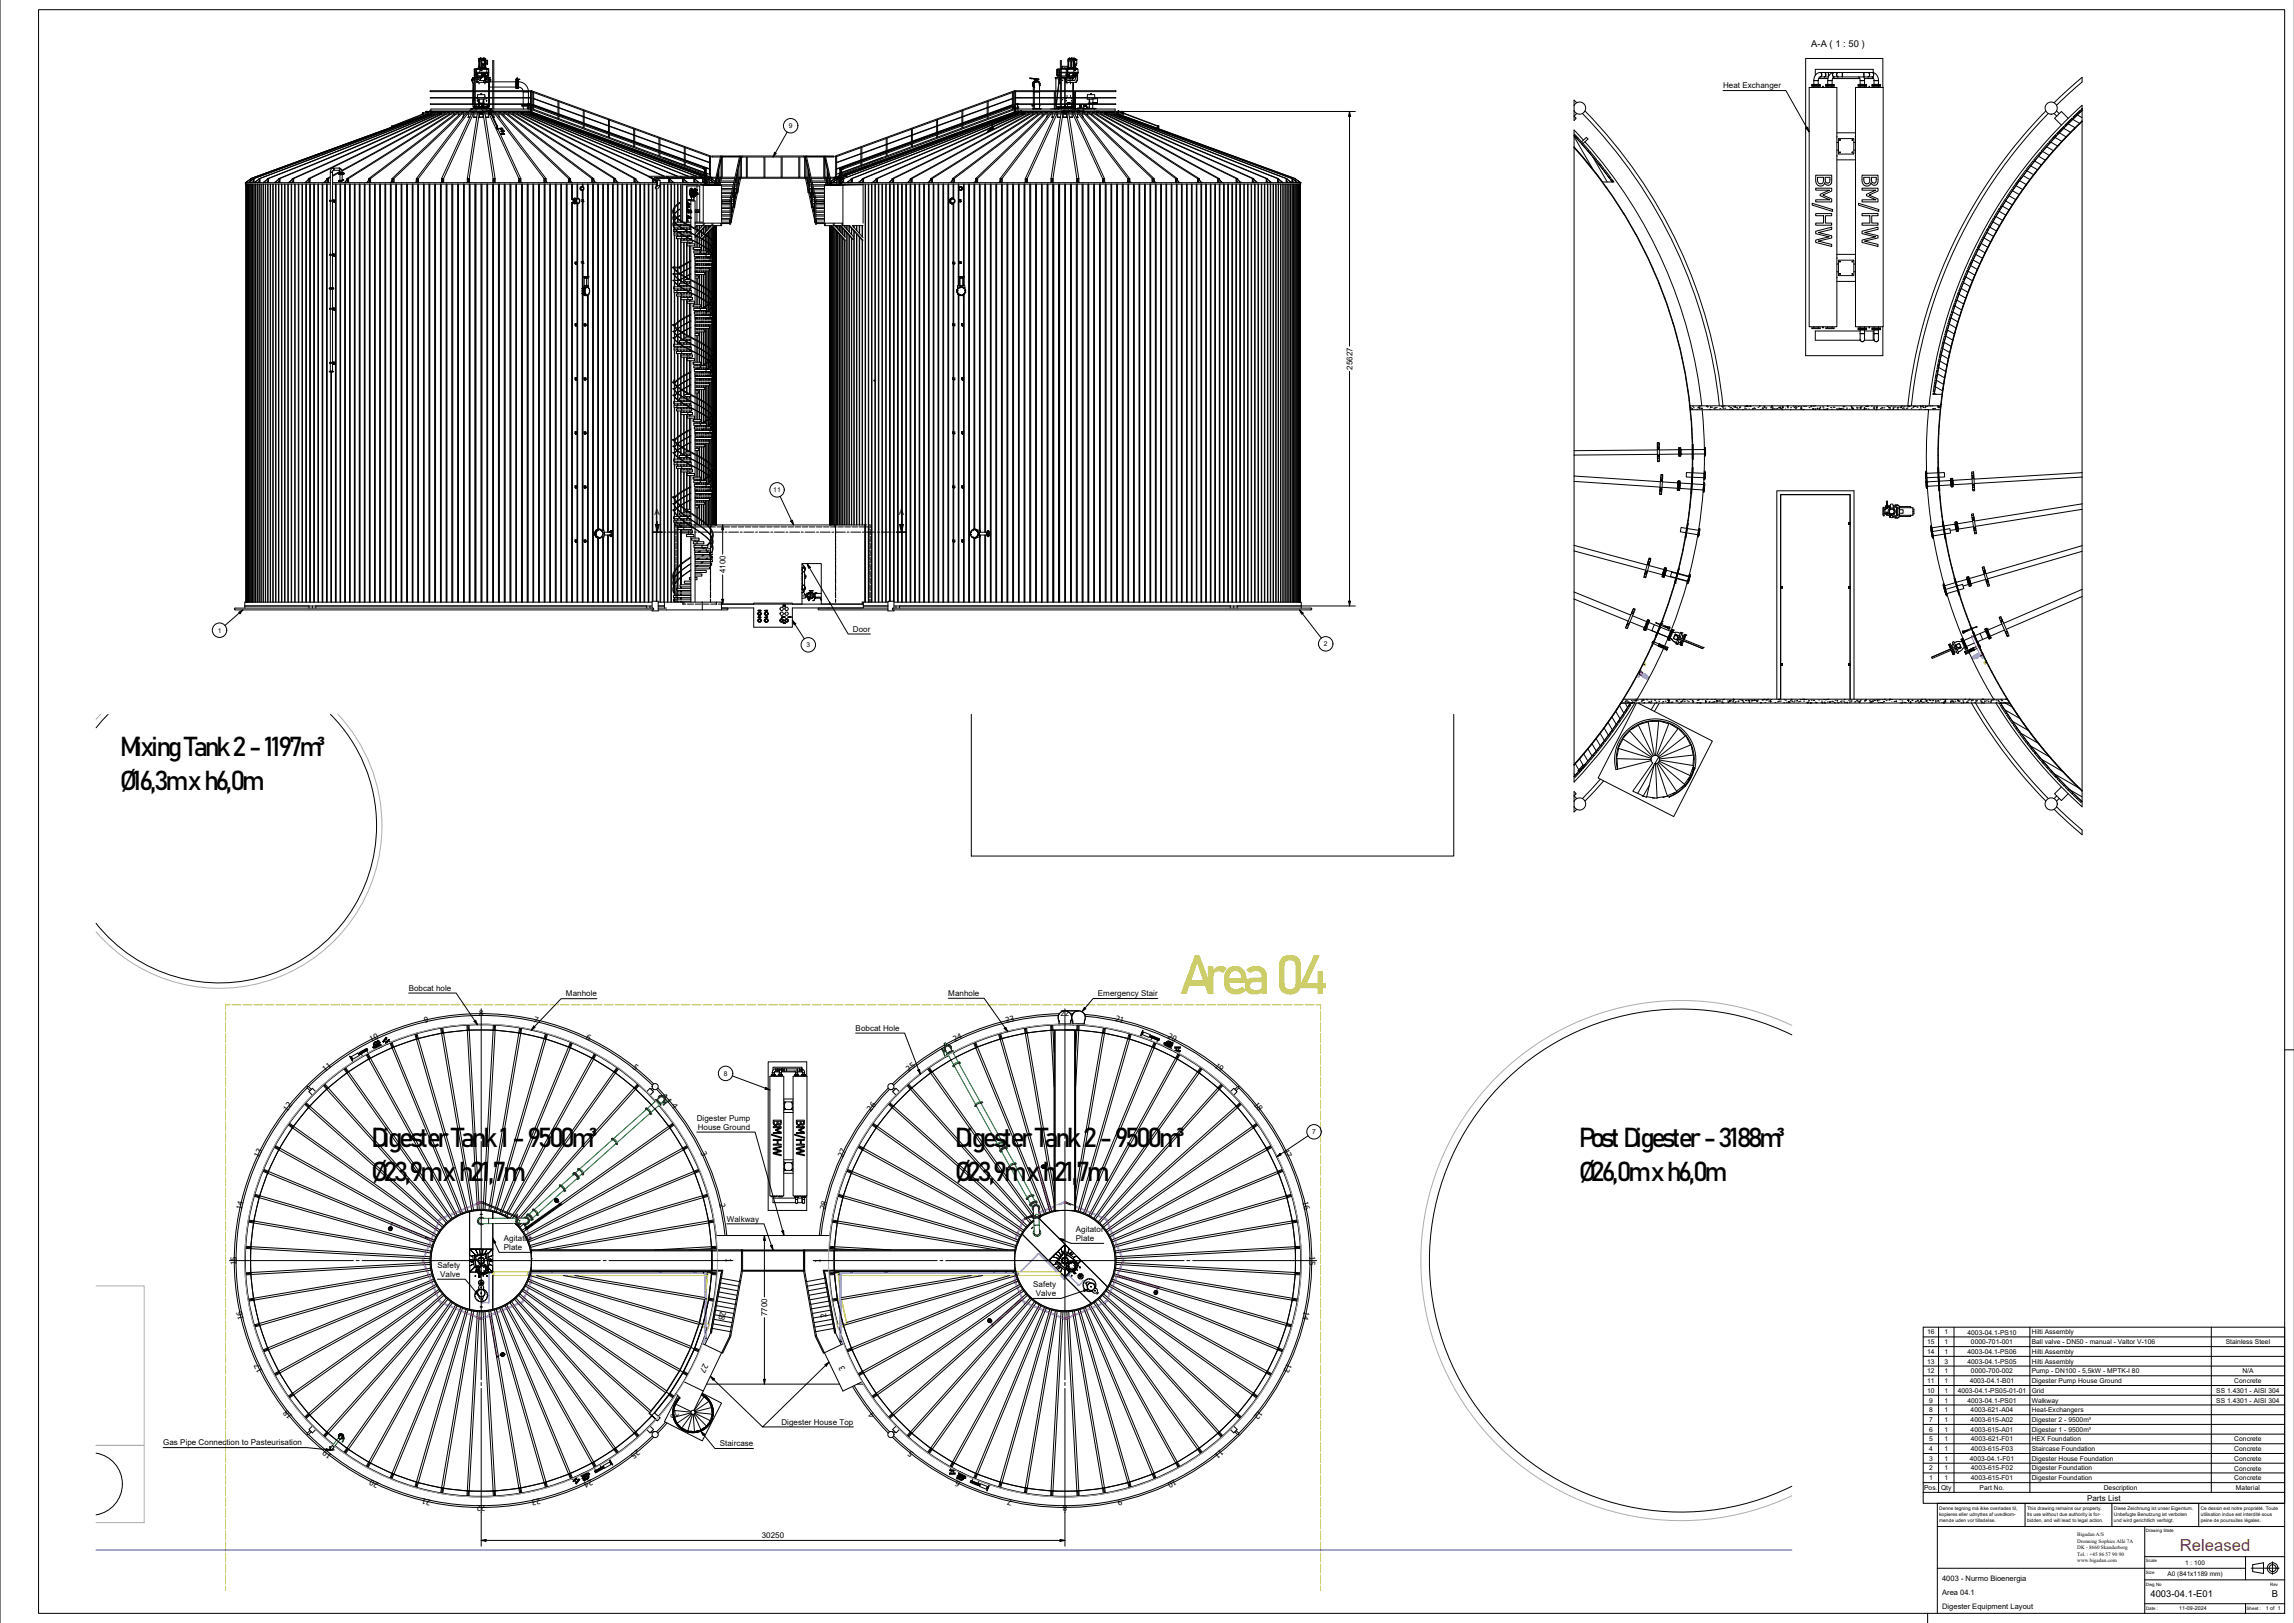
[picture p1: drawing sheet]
<svg xmlns="http://www.w3.org/2000/svg" width="1189mm" height="841mm" viewBox="0 0 1189 841" stroke-linecap="round" stroke-linejoin="round" font-family="sans-serif">
<defs><g id="words">
<text font-size="28.2" fill="#cc0" x="611" y="515">Area04</text>
<g font-size="14.1">
<text x="62" y="392">MixingTank2-1197m³</text>
<text x="62" y="409">Ø16,3mxh6,0m</text>
<text x="192" y="594">DigesterTan</text>
<text x="250" y="594">k1-9500m³</text>
<text x="495" y="594">DigesterTa</text>
<text x="547" y="594">n</text>
<text x="553" y="594">k</text>
<text x="561" y="594">2-9500m³</text>
<text x="818" y="594">PostDigester-3188m³</text>
<text x="192" y="612">Ø23,9mxh21,7m</text>
<text x="495" y="612">Ø23,9mxh21,</text>
<text x="558" y="612">7m</text>
<text x="818" y="612">Ø26,0mxh6,0m</text>
</g>
<text font-size="8.6" fill="#f00" x="1130" y="804">Released</text>
<g font-size="4.9">
<text x="939" y="24">A-A ( 1 : 50 )</text>
<text x="1115" y="828">4003-04.1-E01</text>
<text x="1177" y="828">B</text>
</g>
<g font-size="4.1">
<text x="893" y="46">Heat Exchanger</text>
<text x="701" y="192" transform="rotate(-90 701 192)">25627</text>
<text x="339" y="267">A</text>
<text x="466" y="267">A</text>
<text x="376" y="297" transform="rotate(-90 376 297)">4100</text>
<text x="442" y="327">Door</text>
<text x="212" y="513">Bobcat hole</text>
<text x="293" y="516">Manhole</text>
<text x="491" y="516">Manhole</text>
<text x="569" y="516">Emergency Stair</text>
<text x="248" y="526">8</text>
<text x="550" y="527">22</text>
<text x="220" y="530" transform="rotate(-13 220 530)">9</text>
<text x="276" y="529" transform="rotate(13 276 529)">7</text>
<text x="521" y="530" transform="rotate(-13 521 530)">23</text>
<text x="578" y="529" transform="rotate(13 578 529)">21</text>
<text x="192" y="540" transform="rotate(-26 192 540)">10</text>
<text x="303" y="539" transform="rotate(26 303 539)">6</text>
<text x="443" y="534">Bobcat Hole</text>
<text x="605" y="538" transform="rotate(26 605 538)">20</text>
<text x="495" y="540" transform="rotate(-26 495 540)">24</text>
<text x="169" y="556" transform="rotate(-39 169 556)">11</text>
<text x="328" y="553" transform="rotate(39 328 553)">5</text>
<text x="471" y="556" transform="rotate(-39 471 556)">25</text>
<text x="629" y="553" transform="rotate(39 629 553)">19</text>
<text x="149" y="576" transform="rotate(-51 149 576)">12</text>
<text x="348" y="573" transform="rotate(51 348 573)">4</text>
<text x="451" y="576" transform="rotate(-51 451 576)">26</text>
<text x="650" y="572" transform="rotate(51 650 572)">18</text>
<text x="361" y="581">Digester Pump</text>
<text x="362" y="585">House Ground</text>
<text x="363" y="597" transform="rotate(64 363 597)">3</text>
<text x="665" y="596" transform="rotate(64 665 596)">17</text>
<text x="134" y="600" transform="rotate(-64 134 600)">13</text>
<text x="437" y="600" transform="rotate(-64 437 600)">27</text>
<text x="373" y="624" transform="rotate(77 373 624)">2</text>
<text x="675" y="623" transform="rotate(77 675 623)">16</text>
<text x="125" y="627" transform="rotate(-77 125 627)">14</text>
<text x="428" y="627" transform="rotate(-77 428 627)">28</text>
<text x="377" y="633">Walkway</text>
<text x="558" y="638">Agitator</text>
<text x="261" y="643">Agitator</text>
<text x="261" y="648">Plate</text>
<text x="558" y="643">Plate</text>
<text x="123" y="653" transform="rotate(-90 123 653)">5</text>
<text x="376" y="652" transform="rotate(90 376 652)">1</text>
<text x="679" y="651" transform="rotate(90 679 651)">1</text>
<text x="679" y="653" transform="rotate(90 679 653)">5</text>
<text x="123" y="655" transform="rotate(-90 123 655)">1</text>
<text x="227" y="657">Safety</text>
<text x="425" y="654" transform="rotate(-90 425 654)">1</text>
<text x="228" y="662">Valve</text>
<text x="535" y="667">Safety</text>
<text x="537" y="672">Valve</text>
<text x="126" y="684" transform="rotate(-103 126 684)">16</text>
<text x="373" y="679" transform="rotate(103 373 679)">28</text>
<text x="398" y="682" transform="rotate(-90 398 682)">7700</text>
<text x="429" y="683" transform="rotate(-103 429 683)">2</text>
<text x="676" y="679" transform="rotate(103 676 679)">14</text>
<text x="365" y="706" transform="rotate(116 365 706)">27</text>
<text x="667" y="706" transform="rotate(116 667 706)">13</text>
<text x="136" y="710" transform="rotate(-116 136 710)">17</text>
<text x="438" y="709" transform="rotate(-116 438 709)">3</text>
<text x="350" y="730" transform="rotate(129 350 730)">26</text>
<text x="652" y="730" transform="rotate(129 652 730)">12</text>
<text x="152" y="734" transform="rotate(-129 152 734)">18</text>
<text x="453" y="733" transform="rotate(-129 453 733)">4</text>
<text x="405" y="738">Digester House Top</text>
<text x="85" y="749">Gas Pipe Connec</text>
<text x="117" y="749">tion to Pasteurisation</text>
<text x="373" y="749">Staircase</text>
<text x="172" y="754" transform="rotate(-142 172 754)">19</text>
<text x="330" y="751" transform="rotate(142 330 751)">25</text>
<text x="474" y="753" transform="rotate(-142 474 753)">5</text>
<text x="633" y="751" transform="rotate(142 633 751)">11</text>
<text x="306" y="766" transform="rotate(155 306 766)">24</text>
<text x="498" y="768" transform="rotate(-155 498 768)">6</text>
<text x="609" y="766" transform="rotate(155 609 766)">10</text>
<text x="196" y="768" transform="rotate(-155 196 768)">20</text>
<text x="223" y="777" transform="rotate(-167 223 777)">21</text>
<text x="249" y="780" transform="rotate(-180 249 780)">2</text>
<text x="252" y="780" transform="rotate(-180 252 780)">2</text>
<text x="280" y="776" transform="rotate(167 280 776)">23</text>
<text x="525" y="777" transform="rotate(-167 525 777)">7</text>
<text x="553" y="780" transform="rotate(-180 553 780)">8</text>
<text x="581" y="777" transform="rotate(167 581 777)">9</text>
<text x="1082" y="778">Parts List</text>
<text x="395" y="797">30250</text>
</g>
<g font-size="3.9">
<text x="1007" y="820">4003 - Nurmo Bioenergia</text>
<text x="1007" y="827">Area 04.1</text>
<text x="1007" y="834">Digester Equipment Layout</text>
</g>
<g font-size="3.5">
<text x="409" y="66">9</text>
<text x="401" y="255">11</text>
<text x="113" y="328">1</text>
<text x="418" y="335">3</text>
<text x="686" y="335">2</text>
<text x="375" y="557">8</text>
<text x="680" y="588">7</text>
<text x="999" y="692">16</text>
<text x="1008" y="692">1</text>
<text x="1020" y="692">4003-04.1-PS10</text>
<text x="1053" y="692">Hilti Assembly</text>
<text x="999" y="697">15</text>
<text x="999" y="702">14</text>
<text x="1008" y="697">1</text>
<text x="1008" y="702">1</text>
<text x="1020" y="702">4003-04.1-PS06</text>
<text x="1021" y="697">0000-701-001</text>
<text x="1053" y="697">Ball valve - DN50 - manual - Valtor V-106</text>
<text x="1053" y="702">Hilti Assembly</text>
<text x="1153" y="697">Stainless Steel</text>
<text x="999" y="707">13</text>
<text x="1008" y="707">3</text>
<text x="1020" y="707">4003-04.1-PS05</text>
<text x="1053" y="707">Hilti Assembly</text>
<text x="999" y="712">12</text>
<text x="1008" y="712">1</text>
<text x="1021" y="712">0000-700-002</text>
<text x="1053" y="712">Pump - DN100 - 5,5kW - MPTK-I 80</text>
<text x="1162" y="712">N/A</text>
<text x="999" y="717">11</text>
<text x="1008" y="717">1</text>
<text x="1021" y="717">4003-04.1-B01</text>
<text x="1053" y="717">Digester Pump House Ground</text>
<text x="1158" y="717">Concrete</text>
<text x="999" y="722">10</text>
<text x="1008" y="722">1</text>
<text x="1015" y="722">4003-04.1-PS05-01-01</text>
<text x="1053" y="722">Grid</text>
<text x="1149" y="722">SS 1.4301 - AISI 304</text>
<text x="1000" y="727">9</text>
<text x="1000" y="732">8</text>
<text x="1008" y="727">1</text>
<text x="1008" y="732">1</text>
<text x="1020" y="727">4003-04.1-PS01</text>
<text x="1021" y="732">4003-621-A04</text>
<text x="1053" y="727">Walkway</text>
<text x="1053" y="732">Heat-Exchangers</text>
<text x="1149" y="727">SS 1.4301 - AISI 304</text>
<text x="1000" y="737">7</text>
<text x="1008" y="737">1</text>
<text x="1021" y="737">4003-615-A02</text>
<text x="1053" y="737">Digester 2 - 9500m³</text>
<text x="1000" y="742">6</text>
<text x="1008" y="742">1</text>
<text x="1021" y="742">4003-615-A01</text>
<text x="1053" y="742">Digester 1 - 9500m³</text>
<text x="1000" y="747">5</text>
<text x="1008" y="747">1</text>
<text x="1021" y="747">4003-621-F01</text>
<text x="1053" y="747">HEX Foundation</text>
<text x="1158" y="747">Concrete</text>
<text x="1000" y="752">4</text>
<text x="1008" y="752">1</text>
<text x="1021" y="752">4003-615-F03</text>
<text x="1053" y="752">Staircase Foundation</text>
<text x="1158" y="752">Concrete</text>
<text x="1000" y="757">3</text>
<text x="1000" y="762">2</text>
<text x="1008" y="757">1</text>
<text x="1008" y="762">1</text>
<text x="1021" y="757">4003-04.1-F01</text>
<text x="1021" y="762">4003-615-F02</text>
<text x="1053" y="757">Digester House Foundation</text>
<text x="1053" y="762">Digester Foundation</text>
<text x="1158" y="757">Concrete</text>
<text x="1000" y="767">1</text>
<text x="1008" y="767">1</text>
<text x="1021" y="767">4003-615-F01</text>
<text x="1053" y="767">Digester Foundation</text>
<text x="1158" y="762">Concrete</text>
<text x="1158" y="767">Concrete</text>
<text x="997" y="772">Pos.</text>
<text x="1006" y="772">Qty</text>
<text x="1026" y="772">Part No.</text>
<text x="1090" y="772">Description</text>
<text x="1159" y="772">Material</text>
</g>
<g font-size="3.3">
<text x="1133" y="811">1 : 100</text>
<text x="1123" y="817">A0 (841x1189 mm)</text>
</g>
<g font-size="2.8">
<text x="1129" y="835">11-09-2024</text>
<text x="1174" y="835">1 of 1</text>
</g>
<g font-size="2.7">
<text x="1076" y="796">Bigadan A/S</text>
<text x="1076" y="799">Dronning Sophies Allé 7A</text>
<text x="1076" y="803">DK - 8660 Skanderborg</text>
<text x="1076" y="806">Tel. : +45</text>
<text x="1076" y="810">www.bigadan.com</text>
<text x="1088" y="806">86</text>
<text x="1091" y="806">57</text>
<text x="1095" y="806">90</text>
<text x="1098" y="806">90</text>
</g>
<g font-size="2.5">
<text x="1005" y="786">kopieres eller udnyttes af uvedkom-</text>
<text x="1005" y="783">Denne tegning må ikke overlades til,</text>
<text x="1051" y="783">This drawing remains our property.</text>
<text x="1051" y="786">Its use without due authority is for-</text>
<text x="1096" y="786">Unbefugte Benutzung ist verboten</text>
<text x="1096" y="783">Diese Zeichnung ist unser Eigentum.</text>
<text x="1141" y="786">utilisation indue est interdité sous</text>
<text x="1141" y="783">Ce dessin est notre propriété. Toute</text>
<text x="1005" y="789">mende uden vor tilladelse.</text>
<text x="1051" y="789">bidden, and will lead to legal action.</text>
<text x="1096" y="789">und wird gerichtlich verfolgt.</text>
<text x="1141" y="789">peine de poursuites légales.</text>
</g>
<g font-size="2.4">
<text x="1112" y="834">Date :</text>
<text x="1164" y="834">Sheet :</text>
</g>
<g font-size="2.3">
<text x="1112" y="794">Drawing State</text>
<text x="1112" y="810">Scale</text>
<text x="1112" y="816">Size</text>
<text x="1112" y="822">Dwg No</text>
<text x="1176" y="822">Rev</text>
</g>
</g></defs>
<!-- layer: Hatch -->
<g fill="none" stroke="#000" stroke-width=".52">
<path d="M1077 60l2 1M1078 57l-3 4M1079 57h.1M816 71l9 17M816 70l2 1M823 78h.1M824 79h.1M1059 78l3 3M1061 76l3 2M1063 74l3 2M1065 71l4 2M1065 70l-1 2"/>
<path d="M1067 75h.1M1067 69l4 2M1070 66l3 3M1070 66l-4 3M1072 64l3 2M1074 61l-4 4M1074 62l4 2M1075 67h.1M825 81l8 13M828 85l2 1M832 97h1M833 92h2"/>
<path d="M835 93l1 1M1043 99l3 2M1045 96l3 2M1047 93l-2 2M1047 94l3 2M1048 92l-1 1M1049 91l3 2M1050 96h.1M1050 89l4 2M1052 86l4 2M1054 83l4 2M1055 89v1"/>
<path d="M1056 81l4 2M1061 82l-1 1M841 110l1 1M1030 119h.1M1031 118l4 2M1031 117v1M1033 115l3 2M1034 112l4 2M1035 119h.1M1036 110l4 1M1036 108h.1M1038 107l3 2"/>
<path d="M1038 106l-1 2M1038 114h.1M1039 104l4 2M1041 101l4 2M1042 108h.1M1046 102h-1M847 121l1 1M852 130l1 1M856 139h1M1021 138l4 2M1022 136l-1 1M1023 135l3 2"/>
<path d="M1024 132l3 2M1025 140h.1M1025 129l4 2M1026 127l-1 1M1027 126l3 2M1027 135h.1M1028 123l4 2M1030 130h-1M1030 121l3 2M1032 125h.1M860 147h.1M863 154h.1"/>
<path d="M1013 159l4 2M1013 158l-1 1M1014 156l4 2M1015 152l4 3M1015 151v1M1016 149l4 2M1018 159h-1M1018 146l3 3M1019 143l3 3M1019 144l-2 1M1019 154h.1M1020 141l4 2"/>
<path d="M1021 149v1M1023 145h.1M865 161h.1M867 168h.1M869 174h.1M870 180h1M1008 177l3 2M1008 177l-1 1M1008 174l4 2M1009 171l4 2M1009 171l-1 1M1010 168l4 2"/>
<path d="M1011 165l4 2M1011 165l-1 1M1012 162l4 2M1012 177h.1M1013 172h.1M1015 168h-1M1016 163h.1M872 186h.1M873 191v1M874 197h.1M1003 200h-1M1004 197l3 2"/>
<path d="M1004 194l-1 1M1004 194l4 2M1005 190l3 3M1005 189l-1 1M1005 187l4 2M1006 184l4 2M1006 183l-1 1M1007 181l3 2M1008 197v1M1008 193h.1M1009 189h.1M1010 185h.1"/>
<path d="M1011 181h.1M875 202h.1M875 207l1 1M876 212v1M876 211h.1M876 217l1 1M877 212h.1M877 211h.1M878 211h.1M879 212h.1M880 211h.1M880 210h.1"/>
<path d="M881 212h.1M881 211h.1M881 210h.1M882 212h.1M882 211h.1M885 210h.1M885 211h.1M886 212h.1M886 211h.1M887 211h.1M888 212h.1M889 212h.1"/>
<path d="M889 211h.1M891 212h.1M892 211h.1M893 211h.1M893 212h.1M894 210h.1M894 212h.1M896 211h.1M896 212h.1M897 211h.1M897 212h.1M898 212h.1"/>
<path d="M898 211h.1M899 211h.1M899 210v1zM900 211h.1M900 212h.1M901 212h.1M902 211h.1M903 212h.1M904 211h.1M905 212h.1M905 210v1v-1M905 210l1 1"/>
<path d="M906 210h.1M906 210v1M906 211h.1M906 212h.1M907 210h.1M907 211h.1M908 212h.1M909 211h.1M909 212h.1M911 211h.1M912 210h.1M912 212h.1"/>
<path d="M913 211h.1M914 212h.1M914 211h1h-1zM915 211h.1M918 211h.1M918 212h.1M918 210h.1M919 212h.1M920 212h.1M921 212h.1M922 211h.1M923 211h-1z"/>
<path d="M923 212h.1M923 211h.1M924 211h.1M925 211h.1M926 211h.1M926 210h.1M928 211h.1M928 212h.1M929 210h.1M930 211h.1M930 212h.1M931 211h.1"/>
<path d="M932 211h.1M933 212h.1M933 211h.1M933 211v1zM934 212h.1M935 212h.1M935 212h-1M935 211h.1M936 211h.1M938 211h.1M938 210h.1M939 210h.1"/>
<path d="M940 212h.1M940 210h.1M941 212h.1M942 212h.1M943 212h.1M943 211h.1M945 211h.1M945 212h.1M946 212h.1M947 212h.1M947 210h.1M949 211h.1"/>
<path d="M949 212h.1M950 211h.1M952 212h.1M952 212h1M953 212h.1M954 212h.1M955 211h.1M956 212h.1M956 211h.1M957 211h.1M957 212h.1M958 212h.1"/>
<path d="M959 211h.1M960 211v1zM960 211h.1M960 212h.1M962 211h.1M962 212h.1M963 211h.1M964 211h.1M964 212h.1M965 211h.1M966 212h.1M966 211h.1"/>
<path d="M967 212h.1M967 211h.1M968 210h.1M968 212h.1M970 210h.1M971 211h.1M971 212h.1M972 212h.1M973 211h.1M975 212h.1M975 211h.1M976 211h.1"/>
<path d="M978 211h.1M978 212h.1M979 211h.1M979 212h.1M980 210h.1M981 212h.1M981 211h.1M982 211h.1M983 212h.1M983 211h.1M984 211h.1M985 211h.1"/>
<path d="M986 210h.1M986 212h.1M986 211h.1M987 211h.1M987 212h.1M988 211h.1M988 212h.1M989 210h.1M989 211h.1M990 212h.1M991 211h.1M992 211h.1"/>
<path d="M993 211h.1M994 211h.1M995 212h.1M995 210v1zM995 211h.1M996 211h.1M996 210h.1M997 211h.1M997 212h.1M998 210v1zM999 212h.1M999 211h.1"/>
<path d="M1000 210h.1M1001 210h.1M1002 212h.1M1002 204h.1M1002 204h1M1003 212h.1M1003 200l4 3M1004 211h.1M1004 210v1zM1005 211h.1M1005 217h.1M1006 213h-1"/>
<path d="M1006 209h.1M1007 205l-1 1M1007 201v1M877 222h.1M877 227h.1M877 236h.1M877 232h.1M1005 240h-1M1005 236h-1M1005 232h-1M1005 229h-1M1005 225h.1"/>
<path d="M1005 221h.1M876 258h.1M877 253v1M877 249h.1M877 245h.1M877 240v1M1005 243h-1M1005 247h.1M1005 250h.1M1005 254h.1M1006 257h-1M874 277v1"/>
<path d="M874 274h.1M875 270h.1M875 266h.1M876 262h.1M1006 261h.1M1006 264h.1M1007 268h-1M1007 271h.1M1008 274l-1 1M1008 278h.1M869 299v1M870 296h.1"/>
<path d="M870 292h1M871 289h.1M872 285h.1M873 281h.1M1009 281h.1M1009 284v1M1010 288h.1M1011 291h.1M1012 294h.1M1012 297h.1M862 320h.1M863 316v1"/>
<path d="M864 313h1M866 310h.1M867 306v1M868 303h.1M1013 301h.1M1014 304h.1M1015 307h.1M1016 310h.1M1017 313h.1M1018 316h.1M1019 319h.1M854 339h.1"/>
<path d="M855 336h1M857 333h.1M858 329v1M859 326h1M861 323h.1M1020 322h.1M1022 325h-1M1022 330h1M1023 328h.1M1024 331h.1M1025 334h.1M1027 337h-1"/>
<path d="M1028 340h.1M843 359h.1M845 356h.1M846 353l1 1M848 351h.1M849 350v1M850 348h.1M850 347h.1M850 349h1M851 345h.1M853 344h-1M853 342h.1"/>
<path d="M853 344l-1 1M1028 340l-1 1M1029 342h.1M1029 343h-1M1029 344h.1M1029 343l-1 1M1030 343h-1M1031 345h.1M1032 348h.1M1034 351h.1M1035 354h.1M1037 356v1"/>
<path d="M1039 359h-1M830 378h1M831 377l3 4M832 375v1M833 374l3 4M834 373h.1M835 379h1M835 372l3 3M836 370h.1M837 376h1M837 369l3 3M838 367v1"/>
<path d="M839 373l1 1M839 366l3 4M840 365h.1M841 371h.1M841 362h1M842 364h.1M842 364l1 3M842 363h.1M843 368h.1M843 363h.1M844 364h.1M844 365l1 1"/>
<path d="M845 364l1 1M845 363h.1M845 364h.1M846 364h.1M846 363h.1M847 364h.1M847 363h.1M848 362h.1M848 363h.1M849 363h.1M849 364h.1M851 364h.1"/>
<path d="M851 363h.1M852 363h.1M852 362h.1M852 364h.1M853 362h.1M853 363h.1M854 364h.1M855 364h.1M856 364h.1M856 363h.1M857 363h.1M858 363h.1"/>
<path d="M858 364h.1M860 363h.1M861 364h.1M862 364h.1M863 363h.1M864 364h.1M864 362h.1M864 363h.1M865 363h.1M865 364h.1M866 364h.1M867 364h.1"/>
<path d="M869 363h.1M869 364h.1M870 363h.1M870 364h.1M871 364h.1M872 363h.1M873 362h.1M873 363h.1M874 363h.1M875 364h.1M876 362h.1M877 363h.1"/>
<path d="M877 364h.1M877 363l1 1zM879 364h.1M879 363h.1M880 364h.1M880 363h.1M880 362h.1M881 364h.1M882 363h.1M884 363h.1M884 364h.1M884 363v1z"/>
<path d="M885 362h.1M886 364h.1M887 362h.1M887 364h.1M888 364h.1M889 362h.1M889 364h.1M890 363h.1M891 363h.1M892 364h.1M892 363h.1M893 364h.1"/>
<path d="M893 362h1M894 362h.1M895 363h.1M895 364h.1M896 363h.1M897 363h.1M898 363h.1M898 364h.1M898 362h.1M898 362l1 1h-1zM899 364h.1M901 364h.1"/>
<path d="M901 363h.1M902 363h.1M903 363h.1M903 364h.1M905 363h.1M906 363h.1M907 364h.1M908 364h.1M908 363h.1M909 363h.1M911 364h.1M911 363h-1z"/>
<path d="M911 363h.1M912 364h.1M913 363h.1M914 363h.1M914 362h.1M915 364h.1M915 363h.1M916 362h.1M917 363h.1M917 364h.1M917 363v1zM918 363h.1"/>
<path d="M920 364h.1M921 364h.1M922 363h.1M922 362h.1M923 363h.1M924 364h.1M925 363h.1M926 364h.1M927 364h.1M927 363v1zM928 364h.1M928 363h.1"/>
<path d="M928 362h1M929 364h.1M929 362h.1M929 363h.1M930 364h.1M930 363h.1M931 363h.1M932 364h.1M933 363h.1M933 362h.1M934 362h.1M935 363h.1"/>
<path d="M935 362h.1M936 362h.1M936 364h1M937 364h.1M937 363h.1M938 364h.1M939 364h.1M939 363h.1M940 363h.1M941 364h.1M942 363h.1M944 364h.1"/>
<path d="M944 363h.1M944 364h1M945 362h.1M945 364h.1M946 364h.1M946 363h.1M947 362h.1M947 364h.1M948 364h.1M949 364h.1M949 363h.1M950 364h.1"/>
<path d="M951 364h.1M951 363h.1M952 364h.1M952 363h.1M953 364h.1M954 363h.1M954 364h.1M955 363h.1M956 363h.1M956 364h.1M956 362h.1M957 364h.1"/>
<path d="M958 363h.1M958 364h.1M959 364h.1M959 363h.1M961 364h.1M962 363h.1M963 363h.1M963 364h.1M964 364h.1M964 363h.1M964 362h.1M966 363h.1"/>
<path d="M967 363h.1M967 362h.1M969 363h.1M969 364h.1M970 364h.1M970 363h.1M971 363h.1M973 363h.1M973 364h.1M974 363h.1M975 364h.1M975 363h.1"/>
<path d="M976 363h.1M977 362h.1M977 363h.1M979 363h.1M979 362h.1M979 362h1M980 362h.1M980 364h.1M982 363h.1M982 364h.1M983 363v1zM985 363h.1"/>
<path d="M985 364h.1M986 364h.1M986 363h.1M987 364h.1M989 363h.1M989 362v1zM990 364h.1M991 363h.1M993 364h.1M993 363h.1M994 363h.1M994 364h.1"/>
<path d="M995 363h.1M996 364h.1M996 363h.1M996 362h.1M997 364h.1M998 362h.1M998 363h.1M998 363h1h-1zM999 364h.1M1000 363h.1M1001 364h.1M1002 363h.1"/>
<path d="M1003 363h.1M1003 364h.1M1004 363h.1M1005 364h.1M1005 363h.1M1006 364h.1M1007 362h.1M1007 364h.1M1008 363v1zM1008 364h.1M1008 362h.1M1008 363h.1"/>
<path d="M1011 363h.1M1011 364h.1M1012 363h.1M1012 364h.1M1013 363h.1M1014 362h.1M1015 363h.1M1015 364h.1M1016 363h.1M1016 364h.1M1017 363h.1M1017 364h.1"/>
<path d="M1018 362h.1M1019 362h.1M1019 362h-1M1019 364h.1M1020 364h.1M1020 363h.1M1020 362h.1M1021 362h.1M1021 364h.1M1022 363h.1M1023 364h.1M1024 363h.1"/>
<path d="M1024 364h.1M1026 363h.1M1027 363h.1M1027 364h.1M1027 362h.1M1028 364h.1M1028 363h.1M1029 363h.1M1030 363h.1M1030 364h.1M1032 363h.1M1032 364h.1"/>
<path d="M1033 363h.1M1034 362h.1M1034 363h.1M1034 364h.1M1036 363h.1M1037 364l-1 1M1037 362h.1M1037 364h.1M1037 363h.1M1038 367h.1M1038 364h.1M1039 368l8 4"/>
<path d="M1039 364h.1M1039 364l4 2M1039 362h1M1040 362h.1M1040 369l-1 1M1042 372h-1M1042 365h.1M1043 374l8 5M1044 367h.1M1045 377v1M1045 370h.1M1047 373h.1"/>
<path d="M1047 380l9 5M1049 375h.1M1051 378h.1M816 396l2 3M816 395l1 1M818 393h1M819 393l2 4M819 398l1 1M819 399h1M821 391h.1M821 391l2 3M821 396h1"/>
<path d="M823 388h.1M823 388l2 4M825 386h.1M825 385l2 4M826 391v1M827 383h.1M827 383l2 3M828 389h.1M829 381h.1M829 380l2 4M830 386v1M832 384h.1"/>
<path d="M833 381h1M857 396l-8 15M860 392l-2 4M878 398v1M1049 382v1M1051 385v1M1052 387l10 5M1053 380h.1M1053 388h.1M1055 383h.1M1055 390v1M1057 385h.1"/>
<path d="M1057 392v1M1058 393l11 7M1059 388h.1M1059 395h.1M1061 390h.1M1061 397v1M1063 393h.1M1063 400h.1M1065 395h.1M1067 398h.1M816 401v1M817 401h1"/>
<path d="M855 407l-3 5M865 413h.1M873 407h.1M1065 401l13 7M1066 402h-1M1068 404l-1 1M1070 400h-1M1070 407h-1M1072 402h.1M1072 409h.1M1073 409l6 4M1074 405h.1"/>
<path d="M1075 411l-1 1M1076 407h.1M1077 413l-1 1M1079 409h.1"/>
</g>
<!-- layer: P_Technical Water (TW) -->
<g fill="none" stroke="#00bfff" stroke-width=".52">
<path d="M1027 341h.1M1028 341h.1M1028 341h-1M249 660h.1M252 660h3M253 660h.1M253 660v15M253 660h1M254 660h.1M255 660h.1M274 660h.1M274 659v1"/>
<path d="M274 659h.1M274 659h1M275 660h-1M275 660h91M275 659h91M365 659v1M366 659v1M366 660h.1M366 660v34M366 660v33M435 660h.1M435 660v34"/>
<path d="M436 659v1M436 659h.1M436 660h.1M436 660h-1M436 659l-1 1M436 659h90M526 660h-91M527 659h.1M527 659v1M527 660h.1M528 660h.1M538 650h.1"/>
<path d="M538 650l-9 9M538 650h1M539 650l9 9M539 650h.1M539 650h-1M555 659l-1 1M555 659l-1 2M250 674h.1M250 673h.1M250 673v2M250 675h.1M250 673v1"/>
<path d="M250 675h3M253 675h.1M550 661l1 2M551 663h.1M551 663h1M552 663h.1M553 661h.1M553 661l-1 2M553 661h1M553 661l6 5M554 661h-1M554 661h.1"/>
<path d="M554 661l5 5M554 660v1M554 660h.1M559 666h.1M561 664h.1M561 664l-2 2M561 664h1M562 664h.1M562 664h-1M562 664v1M562 664l1 1M562 665h.1"/>
<path d="M562 664h1M563 664h.1M563 664v1M563 665h.1M563 665h-1M365 694l-1 2M365 695l-1 1M366 694h.1M366 693h.1M435 694h.1M435 695h.1M435 695h1"/>
<path d="M436 695h.1M436 694l-1 1M436 694h.1M436 695l1 1"/>
<circle cx="849" cy="351" r=".4"/>
<circle cx="1028" cy="341" r=".4"/>
<circle cx="366" cy="659" r=".1"/>
<circle cx="250" cy="674" r=".1"/>
<circle cx="563" cy="665" r=".1"/>
</g>
<!-- layer: P_BioGas (BG) -->
<g fill="none" stroke="#008100" stroke-width=".52">
<path d="M488 544l1 1M488 544h.1M488 544h1M489 544v1M489 545v2M489 545l1 2M489 545h.1M489 544h.1M489 543h.1M489 543h1M490 544h-1M490 542h.1"/>
<path d="M490 548h.1M490 545h-1M490 545h.1M490 548v-1v1M491 541h-1v1M491 541l-1 1M491 541h.1M491 542h.1M491 546h.1M491 547h.1M491 546l2-1h1h-2l-1 2zM491 547l3 5"/>
<path d="M492 542h.1M492 541v1M492 546h.1M492 543a1.4 1.4 0 0 0-1-1 1.4 1.4 0 0 0-1 2M493 542h.1M493 543a1.6 1.6 0 0 0-3-1 1.5 1.5 0 0 0 0 3M493 545h.1M493 543h.1M493 542v1M493 544a2 2 0 0 0-1-2 2 2 0 0 0-3 1 2 2 0 0 0 2 2M493 545l-1-2a1.4 1.4 0 0 0-1-1 1.4 1.4 0 0 0-1 2l1 2M494 545h-1"/>
<path d="M494 545h.1M494 545l-1 1-2 1M494 545l3 5M494 552h.1M494 552v1M494 546v-1h-2l-1 1v1h1M494 553h.1M494 545l-2 1-1 1M494 545h-2l-1 2M494 552v1v-1M494 552v1h1M494 552h1"/>
<path d="M495 553h.1M495 552h-1M495 552l11 20M497 551h-1l-1 1M497 551l11 20M497 551h-1l-2 1M497 551h.1M497 551h1M497 551v-1l-1 1-2 1M498 551h-1M498 551h.1M335 575h.1"/>
<path d="M335 574h.1M335 574v1M335 575l1 1 1 1M335 575l-17 15M335 574l2 1v2M337 577h.1M337 577l-17 15M339 571h.1M339 570h1l2 1v2h-1M339 570v1M339 570h.1M339 570h1"/>
<path d="M340 570l1 1 1 2-1-2zM340 570h.1M340 570l1 1 1 2M340 571h1l1 2M340 571l-5 3M340 570v1M340 571h1M341 570l1-1a1.4 1.4 0 0 1 2 0 1.4 1.4 0 0 1 0 2l-2 1M341 569v1a2 2 0 0 1 2-2 2 2 0 0 1 2 2 2 2 0 0 1-2 2M341 571h.1M341 569h1M341 569h.1"/>
<path d="M342 572h.1M342 573l-5 4M342 569a1.5 1.5 0 0 1 2 0 1.5 1.5 0 0 1-1 2M342 573h.1M342 568l-1 1M342 569a1.4 1.4 0 0 1 2 0 1.4 1.4 0 0 1 0 2M342 568h.1M342 572v1M343 568h.1M344 571h.1M344 572h.1M344 573h.1"/>
<path d="M344 572v1M344 568h.1M344 571v1M344 568l1 1M344 572l1-1-1 1M344 568l1-1v1M344 570l1 1M344 571h1M345 571h.1M345 569h-1M345 569h.1M345 570h.1"/>
<path d="M345 571l2-1zM345 571l-1 1M348 570h-1M505 573h.1M506 572l-1 1M506 573h.1M506 573h-1M506 573l11 20M508 571h-1l-1 1M508 571h.1M508 571h1M508 572h-1l-1 1"/>
<path d="M508 572h.1M508 572l11 20M509 572h-1M509 571h.1M509 571l-1 1M317 590h.1M317 590h1M317 591v-1v1M317 591h.1M317 590v1M317 591h2v2M317 591l-17 15"/>
<path d="M318 590h.1M318 590l1 1 1 1M319 593h.1M319 593l-17 15M319 593h1M320 593h.1M320 592v1M517 594h.1M517 593v1M517 593l1 3M518 596h.1M518 597h1"/>
<path d="M519 597h.1M519 596h.1M519 596v1M519 596l4 8M519 592h-1l-1 1M519 592h1M520 595h.1M520 592h-2l-1 1M520 592l1 2M520 592h.1M520 592h-2l-1 2M521 595h.1"/>
<path d="M521 594h.1M521 595l-2 1M521 595l5 8M521 595h-1l-1 2M522 595h.1M522 595h-3l-1 1M522 595h-2l-2 2M522 595l-1-1-1 1-2 1M522 595v1M290 614h.1M290 614v1M290 615h.1"/>
<path d="M290 615v-1v1M290 615h2v2M290 615l-13 12M291 614l1 1 1 1M291 614h-1M292 617h.1M292 617l-13 12M292 617h1M293 617h.1M293 616v1M297 608h.1M297 609h.1"/>
<path d="M297 608v1M297 608l2 1 1 2M297 608l2 1 1 2-1-2zM297 608h2l1 2v1h-1M297 608l2 1v2M297 608h1M298 608h.1M298 609h.1M299 610h.1M299 609v1M299 611v-2l-1-1-7 6M299 611h.1"/>
<path d="M299 610v1M299 610l-6 6M300 611h.1M299 606h.1M299 611h1M300 606h.1M300 606h-1h1M300 606l1 1 1 1M300 606l-2 2M300 606h1l1 2M302 608h.1M302 608l-2 2"/>
<path d="M302 608v1M302 609h.1M523 605h.1M523 604v1M523 604h.1M523 605l9 16M526 603h-2l-1 1M526 603h.1M526 603l9 16M526 603l-2 1-1 1M526 603v1M535 619l-2 1-1 1"/>
<path d="M535 619h.1M535 619v1M535 620h-1l-1 1M535 620h.1M535 620l1 2M535 620h1h-1M535 619l1 1M535 620h1M536 620h.1M536 620h-1M248 632h.1M248 633h.1"/>
<path d="M248 631v1M248 634h.1M249 631h.1M249 635h.1M250 631h.1M250 634h.1M251 631h-1M251 631h.1M251 631a2 2 0 0 0-3 0 2 2 0 0 0 0 3 2 2 0 0 0 3 0M253 631h-4a1.4 1.4 0 0 0-1 2 1.4 1.4 0 0 0 1 1h4M253 631v3M267 631h.1"/>
<path d="M267 631v1M267 631h1v1M267 634v1M267 632h.1M267 633h.1M267 634h.1M267 634h-14M267 631h-14M267 632v2M268 631v1M268 631h.1M268 633v2l1-1"/>
<path d="M268 634h.1M268 633v2M268 632h.1M268 633v1v-1M268 633h.1M268 632l-1 1 1 1M268 632v1M268 630h.1M268 630v-1v1M268 630v2M268 631h1v1M268 633v1"/>
<path d="M268 632l1 1v1h-1M268 634v1M269 631h3a1.4 1.4 0 0 1 2 2 1.4 1.4 0 0 1-2 1h-3M269 631h.1M269 634h.1M269 632h.1M271 631a2 2 0 0 1 3 0 2 2 0 0 1 0 3 2 2 0 0 1-3 0M271 634h.1M272 631h.1M272 631a1.5 1.5 0 0 1 2 2 1.5 1.5 0 0 1-2 1M272 634h.1M272 631a1.4 1.4 0 0 1 2 2 1.4 1.4 0 0 1-2 1"/>
<path d="M273 631h.1M273 630h.1M273 634h.1M273 629l2 1 1 2M273 629v1M273 629h.1M273 630l2 1v1M273 630v1M274 631h.1M274 630h.1M274 629h.1M274 630h-1"/>
<path d="M274 634h.1M274 632h.1M274 633h.1M274 630h1M275 632h1M275 631h.1M275 632l-1 1M275 632h.1M275 631l1 1M276 632h.1M276 627h.1M276 627h1"/>
<path d="M276 627l2 1v1M276 627l-2 2M277 627l1 1 1 1M278 629h.1M278 629l-2 2M278 629l1 1M279 630h.1M279 629h.1M279 629v1M532 621h.1M533 621h-1M533 621h.1"/>
<path d="M533 621l1 3M534 631h1M534 624h.1M534 625h.1M534 624l2-2 1 1h-2l-1 2zM535 624h.1M534 624v1M534 625l1 1M535 630v1M535 630h-1M535 626h.1M535 627h.1"/>
<path d="M535 631h1M535 631h.1M535 630h.1M535 630h2h-2M535 630h1M535 631h2h-2M536 630h.1M536 625h.1M536 639h.1M536 638h.1M536 631h.1M536 631v4"/>
<path d="M536 631h-1M536 630h1M536 630h-1M536 623h.1M536 640h.1M536 624h.1M537 623h.1M536 631h2M536 630l1-1 1 1v1M537 630h.1M537 623h-1M537 630v1"/>
<path d="M537 630h-2M537 622h.1M537 631h-2M537 623h-2l-1 2M537 623v1M537 623l-2 1-1 1M537 630h1M537 624h.1M537 623l-1-1-2 1v1l1 1M537 623h-2l-1 1M538 631v-1l-1 1M538 631h-2"/>
<path d="M538 631h1M538 625h.1M538 630h.1M538 626a1.4 1.4 0 0 0-1-1 1.4 1.4 0 0 0-1 1M538 627a1.5 1.5 0 0 0-1-2 1.5 1.5 0 0 0-1 2M538 627h.1M538 627a2 2 0 0 0 0-2 2 2 0 0 0-3 0 2 2 0 0 0 1 3M538 631h.1M538 630l1 1M538 631h-1M538 630v-4a1.4 1.4 0 0 0-1-1 1.4 1.4 0 0 0-1 1v4M538 631l1 4"/>
<path d="M539 625h.1M539 626v1M539 640h.1M539 626h.1M539 630h.1M539 630h-1M539 635v4a1.4 1.4 0 0 1-2 1 1.4 1.4 0 0 1-1-1v-4M539 625v1M539 635h-3M539 637h.1M539 631h.1M539 637v1"/>
<path d="M539 637a2 2 0 0 1 0 3 2 2 0 0 1-3 0 2 2 0 0 1 0-3M539 631h-1M539 630v1M539 639h.1M539 638h.1M537 641h.1M537 640v1M538 641h.1M171 750h.1M171 750a1.1 1.1 0 0 0 0 1 1.1 1.1 0 0 0 2 0M171 751h.1M171 750v1h1"/>
<path d="M172 750h.1M172 750h-1M172 751v1M172 751h.1M172 751h1M172 749l1 1M172 749l-1 1M173 750v1M173 751h.1M173 750l-1 1M175 745l2-1v1l-1 1M176 744h.1"/>
<path d="M176 744v1a1.1 1.1 0 0 1 1-2 1.1 1.1 0 0 1 1 1 1.1 1.1 0 0 1-1 1M176 743v1M176 743h.1M176 744a.7 .7 0 0 1 1 0 .7 .7 0 0 1 0 1M176 744a.6 .6 0 0 1 1 0 .6 .6 0 0 1 0 1M176 746l-1-1-3 4M176 746l-3 4M178 745h.1M178 746h.1M178 747h.1M178 745v1M178 746v1"/>
<path d="M178 745l-1 2"/>
<circle cx="489" cy="543" r=".1"/>
<circle cx="489" cy="544" r=".1"/>
<circle cx="490" cy="545" r=".1"/>
<circle cx="490" cy="542" r=".1"/>
<circle cx="491" cy="542" r=".1"/>
<circle cx="492" cy="542" r=".1"/>
<circle cx="493" cy="543" r=".1"/>
<circle cx="494" cy="545" r=".1"/>
<circle cx="341" cy="569" r=".1"/>
<circle cx="342" cy="568" r=".1"/>
<circle cx="343" cy="568" r=".1"/>
<circle cx="344" cy="571" r=".1"/>
<circle cx="344" cy="568" r=".1"/>
<circle cx="345" cy="569" r=".1"/>
<circle cx="345" cy="570" r=".1"/>
<circle cx="274" cy="631" r=".1"/>
<circle cx="274" cy="634" r=".1"/>
<circle cx="534" cy="625" r=".1"/>
<circle cx="536" cy="625" r=".1"/>
<circle cx="171" cy="751" r=".1"/>
<circle cx="172" cy="750" r=".1"/>
<circle cx="172" cy="751" r=".1"/>
<circle cx="176" cy="744" r=".1"/>
<circle cx="177" cy="743" r=".1"/>
<circle cx="177" cy="745" r=".1"/>
<circle cx="177" cy="744" r=".1"/>
<circle cx="178" cy="745" r=".1"/>
<circle cx="178" cy="744" r=".1"/>
</g>
<!-- layer: P_Anti-Foam (AF) -->
<g fill="none" stroke="#f0f" stroke-width=".52">
<path d="M1023 330l4 9h-1l-4-9M1023 340l-1 1h1h1M1024 340h.1M1024 339l-1 1v1h1h1M1024 339v1M1025 339h.1M1024 340h1M1025 339v1M1025 340h.1M1025 339h1v1h-1M1025 339h-1v1l1 1 1-1M1025 339h-1v1"/>
<path d="M1025 339h1M1025 339h1h-1M1025 339l1 1h-1M1026 339v1M1026 339h.1M1026 340h.1M1026 340h1M1027 338h.1M1027 340h.1M1027 338v2l-1-1M1027 338v1M1027 339h-1"/>
<path d="M1027 340h-1M1027 339h.1M1027 339v1M850 349h.1M850 349v1M850 348h.1M850 348v1M850 350h.1M850 350h1M851 348h.1M851 348h-1M851 348v1"/>
<path d="M851 350h.1M851 350h-1M851 349h.1M851 349h1M851 350l1 1M851 349v1M852 350h-1M852 350h.1M852 349h.1M852 349l-1 1M852 349l1 1-1 1-1-1M852 349h-1"/>
<path d="M852 349v1M852 350l-1-1v1M852 350v1M852 350v-1l-1 1M853 351h-2M853 349v1M853 351h.1M853 350l-1-1h1v2h-1l-1-1M853 350v1M853 350h.1M853 349l1 1-1 1v1l-1-1M853 351h1"/>
<path d="M854 351h.1M854 351h-1M854 350v1v1h-1M1023 340h.1M1023 341h.1M1023 340l1 1M1023 340v1M1024 340l1 1M1025 340h1M1025 341h.1M1026 340l-1 1-1-1M538 605h.1"/>
<path d="M538 605l5 18M539 605h1M539 605h-1M540 605h.1M540 605h-2M202 636h.1M202 636h1M203 636h.1M203 636h-1M203 634h.1M203 634v1M203 634v2"/>
<path d="M203 634l18 7M227 632l1 1M227 632h.1M227 632l-3 10M228 632h.1M228 632h-1M228 633l-4 9M228 632v1M228 631v1M228 631h.1M228 631l1 1M229 632h-1"/>
<path d="M229 632h.1M249 623h.1M249 623l-21 8M249 623l-20 9M249 623h1M250 623h.1M268 630l2 1M269 631h.1M273 637l2 5M273 637l2 4M289 623h.1M289 622v1"/>
<path d="M289 623l1 1M530 632l-4 10 4-9M530 632v1M530 632h.1M530 632h1M531 632h.1M531 632l-1 1M531 631l-1 1M531 631v1M531 631h.1M543 623h.1M543 623v1"/>
<path d="M543 624h.1M543 624h1M543 626l1 1M543 626l-5 2M543 624l1 1M544 624h-1M544 626v1M544 624h.1M544 626h.1M544 627l-6 2M544 624v1M544 625v1"/>
<path d="M544 627h.1M544 626h-1M544 625h.1M544 626h1M545 626h.1M545 626h-1M546 626h-1M546 625l-1 1M551 623h.1M551 623l-4 1M551 623l-2 1M551 623h1"/>
<path d="M552 623h-1M552 623h.1M557 626l16 6M557 625l16 6M573 632h.1M573 631h.1M573 631v1M573 631l1 1M573 633l9 20M574 632h.1M574 632h-1M574 632l8 21"/>
<path d="M219 653h.1M219 654h.1M219 653v1M219 653h1M219 654l8 20M219 653l1 1M220 653h-1M220 654h.1M220 653h.1M220 654h-1M220 654l8 20M221 641h.1"/>
<path d="M221 642h.1M221 641v1M221 641h1M221 642h1M222 642h.1M222 641l-1 1M222 641h.1M222 641v1M222 642h1M223 642h.1M223 643h.1M223 643h1"/>
<path d="M223 643l-4 10M223 642l1 1M223 642v1M223 642h1M224 642h-1M224 642v1M224 643l-4 10M224 643h.1M224 642h.1M275 642h.1M275 660h.1M276 659h.1"/>
<path d="M276 659h-1M276 659h89M276 660h89M276 660h.1M364 659h1M364 660h.1M364 660h1M365 660h-1M365 659h.1M365 660h.1M366 660h.1M436 660h.1"/>
<path d="M436 659h.1M436 659h1M436 660h89M437 660h.1M437 659h88M437 659h.1M525 660h.1M525 659h.1M525 659h1M525 660h1M526 660h.1M582 654h.1"/>
<path d="M582 653h.1M582 654l-3 6M582 653v1M582 654l-3 7M227 674h.1M227 674l1 1M228 674h.1M228 675h.1M228 674h-1M228 674v1M228 675l21 9M228 675h1"/>
<path d="M229 675h-1M229 675h.1M229 675l20 8M270 675h.1M270 675l-16 6M270 675l-15 7M270 674l1 1M270 674v1M270 674h1M271 675h-1M271 674v1M271 674h.1"/>
<path d="M271 675h.1M275 665h.1M275 665l-4 9M275 664v1M275 664h.1M275 663h.1M275 663h1M275 660v3M275 661h1M275 663v1M275 660h1M276 663h.1"/>
<path d="M276 663v1h-1M276 660v3M365 660h1M365 660v34h1M366 661v32M366 660l-1 1M436 661h.1M436 660v35M526 663h.1M526 661h.1M526 660v3M526 664v1"/>
<path d="M526 665h.1M526 665l3 8M526 663v1v-1M526 664h.1M527 664l-1 1M527 664v1M527 664h.1M527 665h.1M527 665h-1M527 665l3 7M527 675h.1M527 675l-13 12"/>
<path d="M528 675h.1M528 675h-1M528 675l-14 12M528 674v1M528 674h.1M529 674h.1M529 674h-1M529 673v1M529 673h.1M529 673h1M530 673h.1M530 673l-1 1"/>
<path d="M530 673v1M530 674h.1M530 672l-1 1M530 672v1M530 673h-1M530 674v1M530 675h.1M530 675h1M530 674h1M531 674h.1M531 675h.1M531 674h-1"/>
<path d="M531 674l-1 1M531 674v1M531 675l20 9M531 675l20 8M573 675h.1M573 675l-21 8M573 675l-20 9M573 674h.1M573 674v1M573 674l1 1M573 674h1M574 675h-1"/>
<path d="M574 674v1M574 674h.1M578 661l1 1M578 661l-5 13M579 661h.1M579 661v1M579 661h-1M579 660v1M579 662l-5 12M579 662h.1M579 661h1M580 661h.1"/>
<path d="M580 661l1 1M580 661h1M581 662h.1M581 661v1M581 661h.1M581 662h1M582 662h.1M582 662l18 5M599 669h.1M599 669h1M600 669h.1M600 669h-1"/>
<path d="M600 667v1M600 667l-1 2M600 667h.1M600 668v1M249 684h.1M249 683v1M249 683h.1M249 684h1M250 683h.1M250 683v1M250 684h.1M253 682h.1"/>
<path d="M253 682l-3 1M253 682h1M253 681v1M253 682l-3 2M254 682h.1M254 681v1M254 681h.1M254 681l-1 1M254 682h-1M254 682v1M254 683h.1M254 684h.1"/>
<path d="M254 683v1M254 684v1M254 685h.1M254 685l3 18M254 684l1 1M254 684h1M255 685h.1M255 684h-1M255 684v1M255 684h.1M255 685l3 18M365 695h.1"/>
<path d="M365 695l-1 1M365 694v1M365 693h.1M365 693h1M366 695h-1M366 693h.1M366 694h-1h1M366 693v1M366 694h.1M436 694h.1M436 695v1M436 695h.1"/>
<path d="M436 696h.1M436 696h1M436 695h1M437 695l-1 1M437 696h-1M437 695h.1M437 695v1M437 696h.1M513 685h.1M513 685h1M514 685v1M514 685h-1"/>
<path d="M514 685h.1M514 687h.1M514 686h.1M514 686v1M514 686h1M515 686l-1 1M515 687h.1M515 686h.1M515 687h-1M551 684h.1M551 683v1M551 683h1"/>
<path d="M552 683h-1M552 683h.1M552 684h.1M552 683l-1 1M552 683v1M552 683l1 1M553 684h-1M257 703h.1M258 703h.1M258 703h-1M258 702v1M258 702h.1"/>
<path d="M259 702l-1 1M259 702h.1M259 702h-1M260 702h.1"/>
<circle cx="1022" cy="330" r=".5"/>
<circle cx="850" cy="349" r=".7"/>
<circle cx="850" cy="349" r=".5"/>
<circle cx="850" cy="349" r=".6"/>
<circle cx="853" cy="351" r=".1"/>
<circle cx="1024" cy="340" r=".1"/>
<circle cx="543" cy="624" r=".1"/>
<circle cx="221" cy="641" r=".1"/>
<circle cx="275" cy="664" r=".3"/>
<circle cx="526" cy="664" r=".3"/>
<circle cx="528" cy="675" r=".2"/>
<circle cx="581" cy="662" r=".2"/>
<circle cx="254" cy="684" r=".1"/>
<circle cx="365" cy="694" r=".3"/>
</g>
<!-- layer: P_Cable Ducts (CD) -->
<g fill="none" stroke="#ff7f00" stroke-width=".52">
<path d="M256 659h-1v2h1M273 659v2h1M273 659h-17v2M273 659h2M275 659h91v2M367 660l-1 8M367 660h2l-2 13h-1M434 660h-2l2 13M434 660l1 8M435 660h-1M526 659h-91v2M526 659h2v2"/>
<path d="M528 659h22M550 659v2h-22M550 659v2M256 661h17M275 661h.1M276 661h89M365 674l-2 12M365 673l-3 12M366 661h.1M366 670v1M366 668v1M366 680h.1"/>
<path d="M367 660l-1 7M367 673l-1 6M434 673l1 6M435 660v7M435 673h-1M435 661h1M435 668l1 1M435 670l1 1M435 673h1M435 680h1M436 674l3 12M436 661h90"/>
<path d="M436 673l3 12M526 661h.1M527 661h1M364 687l1 1M365 685l-1 2M365 686l-1 1M365 683l-1 3h-1M366 686h.1M366 688h.1M366 686h2l-1 2h-1M435 686h-1v2h1M436 688h-1"/>
<path d="M436 686h-1M436 683l1 3h2M436 685l1 2-1 1M436 685l1 2M436 685v1"/>
<circle cx="852" cy="344" r=".6"/>
<circle cx="1029" cy="343" r=".6"/>
</g>
<!-- layer: Visible -->
<g fill="none" stroke="#000" stroke-width=".52">
<path d="M246 39h.1M246 36h.1M246 36v3M246 39h1M246 38v1v-1l1 1M246 37v-1h1h-1v3h1M247 37h-1l1 1M247 39h.1M247 36h.1M247 36v3M247 38v1M247 36v3h1v-1"/>
<path d="M247 36h6M247 36h1M247 40h3M247 39v1M248 36h.1M248 36h2M248 35h.1M248 39h.1M248 39h1M248 34v1M248 34h.1M248 32h2"/>
<path d="M248 31h2M248 31v1M248 31h.1M248 32v3M248 35v1M248 35h1M248 31h1M248 35v-3l1 3M249 31h-1M249 31h1M249 36h3M249 35h.1"/>
<path d="M249 38h1v1M249 36v2h-2a1.2 1.2 0 0 0 1 1 1.2 1.2 0 0 0 1 0h1M249 35h-1M249 36h.1M249 30h.1M249 31h.1M249 32v3M249 35h2M249 36h1M249 35h1M249 39h.1M249 36v1"/>
<path d="M249 37h.1M250 39l1 1M250 32v2M250 35h.1M250 39h.1M250 39h1v-1v5M250 33h.1M250 36h.1M250 31v3M250 31h1M250 31h.1M250 34h.1"/>
<path d="M250 38h.1M250 34h1M250 33v1M250 40h1zM250 35h1M250 34l-1 1M250 40l-1 1M250 35v1M250 39v-1v1M250 39h1M250 34v1M251 31h.1"/>
<path d="M251 34h.1M251 30h.1M251 33v1M251 31h-1M251 39h.1M251 35h.1M251 38h1v5M251 31h1M251 33v2M251 33h-1M251 32h1M251 31v2"/>
<path d="M251 33h.1M251 36h2M251 32v3M251 40v2h-2M251 35h1M251 30l-3 1M252 30l-4 1h4M252 35h.1M252 36h.1M252 35v1M252 35h-1M252 31h-2"/>
<path d="M252 33h1M252 39h1zM252 31v4v-3M252 33h.1M252 32h.1M252 31h1M252 31h.1M252 39h.1M252 38h-1v1M252 36v2h1v1M253 33h.1M253 31h.1"/>
<path d="M253 36h.1M253 31h-1M253 31v2M253 38v1M253 36h-6v1M253 37h-6l6 1M253 36v3M548 39h.1M548 38h.1M548 37v1M548 37h.1M548 36h.1"/>
<path d="M548 36v1M548 36v3M548 39h1M548 36h2M549 39h.1M549 38h1M549 38v1h1M549 36v1M549 36v3M549 36h.1M550 37l-1 1M550 39l-1-1v1"/>
<path d="M550 39h3M550 40h4M550 37h3M550 38h3M550 35h4M550 35h3M550 35v1M550 35h.1M551 34l-1 1M551 34h.1M551 34h2M551 35h.1"/>
<path d="M552 35h.1M552 36h.1M552 35h2M552 39l1-1v1M553 35h-3M553 39h1M553 36h.1M553 35h1M553 36h1M553 39h.1M553 35h.1M553 34h.1"/>
<path d="M553 36v3M553 34v1M553 37l6 1zM553 39h2M553 37v-1h6v1M553 39h3M553 38v1M553 31h4M553 31h1M554 36l-1 3h1v1M554 36h.1M554 35h.1"/>
<path d="M554 35v-3v3M554 35v1M554 31h.1M554 36h1M554 35l-1 1M554 32v3h1M554 31h1M554 30v1M554 30l3 1M554 30h.1M554 31h-1v1h4M554 31h2"/>
<path d="M554 39h.1M554 35h1M554 38v1M555 35h.1M555 35v1M555 31h.1M555 31h2M555 32v3M555 36h2M555 36h-1M555 30h.1M555 32l1 3"/>
<path d="M555 39h1M555 39h.1M555 35h1M556 30h.1M556 35h.1M556 31h.1M556 39h.1M556 35h-1M556 39h1M556 35h1M556 32v3M556 38v1"/>
<path d="M556 35v1M556 31h1M556 38h2v1M556 38h-2v1M556 36v1M557 35h.1M557 36h.1M557 30h.1M557 31h.1M557 35v1M557 37v1M557 32h.1"/>
<path d="M557 34h.1M557 39h.1M557 32v2M557 31v1v-1M557 31h1M557 33h.1M557 33v1M557 31v2M557 40h1l-2 1M557 40l-1 2h-3h2M557 39v1M557 36v1"/>
<path d="M557 37h.1M557 31h-3h3M557 34v2M557 33l1 1M557 33h1M557 34v1M557 34l-1 1M557 34h1M557 39h1M558 31h.1M558 34h.1M558 34l-1 1"/>
<path d="M558 33v1M558 39h-1M558 39l-1-1h-1l1 1M558 40l-1 2h-2M558 39h.1M558 36h.1M558 38v1v3v1h-6v-2M558 38v4l-1 1M558 38v1M558 33h.1M558 31v2M558 36h-8"/>
<path d="M558 36h-2M559 38h-1v1M945 38h1l-1 2M945 38h-2l1 1-1 1h2M945 38h3v2h-3M951 38h-1v2h3M953 38l-1 1 1 1M953 38h2v2h-2M953 38h-5v2M955 38h11v2h-11zM963 40l1 2M966 40v2"/>
<path d="M968 38l1 1-1 1M968 38h2l1 1v1h-3M968 38h-2v2h2M971 38v-2h-30v3M219 59h.1M219 59l-16 6M219 59h36M219 58v1M220 59l-17 7M221 58h.1M221 58h1M222 58h.1"/>
<path d="M222 58h-1M222 59l-92 34M222 59l-91 34M223 58h.1M223 58h-1M223 59l-88 34M223 58h20M223 58h31M223 58h1M224 58h-1M224 58h.1M224 59l-85 34"/>
<path d="M225 58h-1M225 59l-80 34M226 58h.1M226 59l-81 34M226 58h-2M227 59l-75 34M227 58h.1M227 58h-1M228 59h.1M228 58v1M229 58v1M229 59l-69 34h1"/>
<path d="M229 58h.1M229 58h-1M229 59l-68 34M230 58h1M231 59l-54 29M231 58h-1M231 59l-54 30M232 58h1M233 58h-1M233 59h.1M233 59l-53 34h1M234 59l-53 34"/>
<path d="M235 58h.1M235 58h-1M235 59h.1M236 59l-45 34h1M237 59l-45 34M237 58h1M238 58h-2M238 59v1M238 59l-35 34h1M239 59l-35 34M240 58h.1M240 58h-1"/>
<path d="M240 59v2M241 59l-25 34h1h-1v1M242 59l-25 34M243 58h.1M243 58h-1M243 59v2M244 58h.1M244 59l-15 34h1h-1v2v-2M245 41h1l-1 2M245 41l-1 1 1 1M245 41v1M245 40h.1"/>
<path d="M245 40v1M245 40h5M245 54h.1M245 41h.1M245 43v4M245 47v4v-4M245 51v3M245 54v1h1M245 52h.1M245 55v1h3M245 47h.1M245 59l-15 34"/>
<path d="M245 43h.1M246 58h.1M246 58h-1M246 59l-1 2h2M246 52h.1M246 42h.1M246 40h.1M246 41h.1M246 40v1M246 40v7M246 56l-2 1M246 54v1v-1"/>
<path d="M246 47v4M246 51v3M246 56h4M246 56l9 1M246 41v6M246 56h1M246 56h.1M247 58h.1M247 57h.1M247 54v1M247 54h1M247 56l-3 1"/>
<path d="M247 56h.1M247 54h.1M247 56h-1M247 41v2M247 52h.1M247 59l-5 34h1M247 51h.1M247 51h4M247 51l1-2h3v2M248 42h.1M248 41h.1M248 53h.1"/>
<path d="M248 54h.1M248 56h.1M248 56h-2h3M248 54v1h1M248 56h1M248 54l3-1v1M248 51v3M248 55h.1M248 55v1M248 54l1 1h-3v1h2M248 51v2M248 55h1"/>
<path d="M248 43h.1M248 54h2M248 58h.1M248 58h-1M248 55l1 1M249 55h.1M249 56h.1M249 56h-1M249 54v2M249 58v1M249 58h.1M249 41v1"/>
<path d="M249 41l-1 1h1M249 41h.1M249 41h-4M249 49h1M249 59h.1M250 58v1M250 58h.1M250 59h.1M250 55h.1M250 55h-1v1M250 55v2M250 55h3v1h-1"/>
<path d="M250 54v2M250 56h3M250 54h.1M250 58h1M250 51v2M251 42v1M251 51v2zM251 54v1M251 54h1M251 54h.1M251 54h-3M251 56h.1"/>
<path d="M251 43h.1M251 50h.1M251 56h1M251 59l6 34M252 56h-2h3M252 41h2v2M252 40h2M252 57h.1M252 58h.1M252 56l3 1M252 56h.1M252 41h.1"/>
<path d="M252 42h.1M252 51h.1M252 52h.1M252 54h.1M252 54v1M253 41v2h-6M253 54h.1M253 58h.1M253 56l2 1M253 56h.1M253 54v1M253 56h-7"/>
<path d="M253 59v2h-1M253 41v6M253 47v4M253 51v3M253 54v1l1-1M253 58v1M253 59h.1M253 58h1M254 58h-1M254 58h.1M254 59l15 34M254 41v6"/>
<path d="M254 47v4M254 51v3M254 45h1M254 40h.1M254 40v1zM254 58v1M254 59h.1M254 41v1M254 58h-35v1M254 42h1M254 58h-11M254 58v1z"/>
<path d="M254 58h1M254 59l3 6M255 58h-1M255 58h.1M255 59l2 6M255 58h20M255 58l-1 1M255 58l3 7M255 59h-1M255 59h16M255 47v-16h1v16M255 47v4"/>
<path d="M255 51v3M255 54v3M256 45h11M256 58h1M256 47v4M256 51v3M256 54v3M256 59v2M256 42h11M256 59l26 34M257 59l26 34M259 58h1"/>
<path d="M259 58h.1M259 59v2M259 59l36 34M260 59l36 34M261 58h.1M261 58h1M261 59v1M262 59l45 34M263 59l45 34h-1M264 58h.1M264 58h1M264 59h.1"/>
<path d="M265 59l53 34M266 59l53 34M266 58h.1M266 58h1M266 59h.1M267 59l62 34M267 45h.1M267 46h.1M267 42h.1M267 43h.1M267 44h.1M267 45l1 1"/>
<path d="M267 42v3M268 42h-1M268 42h1v1M268 42v4M268 45h.1M268 42v3M268 42h.1M268 44h.1M268 43h.1M268 43v1M268 42v1M268 46h.1"/>
<path d="M268 42v-1v1M268 41h.1M268 40v1M268 58h.1M268 58h1M268 44v1M268 59l61 34M268 45v1M268 41v1M268 42v3v-3M268 42v3zM268 42v4z"/>
<path d="M269 45l1 1 1 1M269 42l3 2 2 3M269 45v1h-1M269 45h.1M269 44h.1M269 43h.1M269 43v1M269 44v1M269 41h-2h2M269 41h.1M270 59l66 33M270 58h1"/>
<path d="M270 58v1M270 59l67 32h8l2 1h-8l3 1M270 58h.1M271 55h3M271 54l3 1M271 55h.1M271 58v1M271 54h3M271 54h.1M271 58h-16M271 55v2M271 47v4"/>
<path d="M271 51v3M271 59h4M271 58h1M271 59l73 32M272 59l72 32M272 54h.1M273 58h.1M273 58h2M273 54h.1M273 59l78 32M274 58h.1M274 59l77 32"/>
<path d="M274 54h.1M274 54v2M274 57h1v1M274 47l-3 1h3v3M274 51v3M274 55h.1M274 56v1M274 58h1M274 54h1M274 54v1M275 58h.1M275 59l82 32"/>
<path d="M275 58v1M275 57h-52v1h52M275 58h-4h1M275 54l90 33M275 58h-20M275 47v4M275 51v3M275 54v4M275 56h.1M275 56h1M275 55h1M275 58h1"/>
<path d="M275 55h.1M275 55v1M275 55h1v3M275 56l-2-1v2M275 54l91 33M275 47l94 34h-1M275 54h.1M275 51h.1M275 51h-52h52M275 54h-52h52M275 59l86 32M275 47h-52h52"/>
<path d="M275 58l1 1M276 55h.1M276 58h.1M276 57h.1M276 58l-1 1 86 32M276 54v1M276 56l89 34M276 57l89 33M276 56h.1M276 55v1M276 58h-1M276 58l89 33"/>
<path d="M276 58v1M276 48h1M276 48h-1v6M276 48v6M276 55l88 32M277 54h.1M277 51h.1M277 48v3M277 51v3M277 55h.1M277 55v2M277 54l12 5"/>
<path d="M277 51l12 5M277 48l12 5M278 59v1v-1M279 59v1M280 60l3 1M289 53h1M289 59h.1M289 56h.1M289 53v3M289 56v3M290 59h.1M290 56h.1"/>
<path d="M290 53v3M290 56v3M290 59v1M290 59l12 5M290 56l12 4M290 56l12 5M290 53l12 4M302 57h1M302 57v3M303 57v4M303 57l12 5M499 57l-13 5"/>
<path d="M499 57v4M499 57h.1M499 57v3M512 59h.1M512 56h.1M512 53l-13 4M512 53v3M512 56v3M512 59v1M512 60h.1M512 59l-13 5M512 56l-13 4"/>
<path d="M512 56l-13 5M512 53h.1M524 60l-83 33M525 54v1M525 51h.1M525 48l-13 5M525 48v3M525 51v3M525 55h.1M525 56v1M525 55l-13 4M525 54l-13 5"/>
<path d="M525 51l-13 5M525 55v1M525 56l-88 32M525 48h.1M525 48h1v7M525 48v7M525 56h.1M525 55h1M526 55h-1M526 56h.1M526 57v1l-90 33M526 58h.1"/>
<path d="M526 55v3M526 58v1l-89 34M526 56l2-1v2M526 55h.1M526 56l-90 34M526 57l-90 33M526 47h52h-52l-93 34M526 59l-89 32M526 59l-87 33v-1h-3M526 59h.1M526 51h52zM526 54h52z"/>
<path d="M526 58v1M526 58h2M526 58h1M526 58h52v-1h-52v1M526 47v4M526 51v3M526 54v2M527 58h-1M527 58h.1M527 54l-91 33M527 59h-1M527 54h.1"/>
<path d="M527 54h1M527 57h-1M527 58l1 1M527 54v2M527 58l-13 6M528 54h.1M528 59h.1M528 58h-1M528 58h.1M528 59l-11 5M528 59l-14 6M528 58v1"/>
<path d="M528 58h1M529 58h.1M529 58h-1M529 59l-15 7M529 58h1M530 58h.1M529 59h-2M530 58h-1M530 58v1M530 58h44M530 58h-2M530 59h.1"/>
<path d="M530 59l-16 7M530 58h43M530 59h21M531 58v1M531 58h1M531 59l-69 34h1M532 58h-2M532 59l-69 34M533 58h.1M533 59l-61 34M533 58h-1M534 40l1 1z"/>
<path d="M534 59l-61 34M535 41h2M535 55h1M535 54l1 1h-1M535 55h.1M535 58h.1M535 54h1M535 54h.1M535 43v1zM535 43h.1M535 44h.1M535 44l1 1"/>
<path d="M535 56h.1M535 43v1M535 58h-1M535 59h.1M535 56h4M536 55l-1 2h4M536 56h.1M536 48h3v3M536 47v4M536 51v3M536 54h.1M536 56h-1"/>
<path d="M536 45h.1M536 42h.1M536 45v2M536 42l-1 1M536 59l-54 34h1M536 43h.1M536 44v3M536 56h3M536 54v2M536 59l-53 34M537 42h.1M537 42h-1"/>
<path d="M537 41h1M537 41h.1M537 41h-2h2M537 41v1M537 56h.1M537 42l-1 1v2v-2l1-1M537 42l-2 1 1 2M537 42l2 1v2M537 42l-1 1v2M537 58h1M537 42l-1 1v1M537 42l2 1v4"/>
<path d="M537 42h1M538 42h.1M538 59h.1M538 58h-2M538 56h.1M538 41h.1M538 59l-44 34h1M538 42h1M538 41h-2h2M539 43h.1M539 56h.1M539 44h.1"/>
<path d="M539 47l-3 1M539 55h.1M539 51v3M539 54v2M539 54h.1M539 59l-44 34M540 58h.1M540 58h-1M540 59v1M541 59l-35 34h1h-1v1M542 59l-35 34M542 58h1"/>
<path d="M543 58h-2M543 59l-1 2M544 59l-26 34h1h-1v1M545 59l-26 34M545 58h.1M545 58h-1M545 59v2h1M546 47v4M546 51v3M546 54v2M547 59l-16 34h1M547 47v4"/>
<path d="M547 51v3M547 54v2M547 40h.1M547 40v1M547 41h3M547 40h3M547 54h.1M547 41v6M547 54v2h3h-1h1l-2 1M547 55h3M547 52h.1M548 52h.1"/>
<path d="M548 59l-16 34M548 51l-1 3M548 58h.1M548 47h.1M548 58h-1M548 59v2h2M548 47v4M548 57l2-1-2 1M549 56l-5 1M549 56l-3 1 3-1M549 41h.1M549 42l-1 5"/>
<path d="M549 41v2M549 56h.1M549 56l-1 1M549 43h.1M549 41l1 2M549 43h1M550 47v-16v16M550 47v4M550 51v3M550 54v3M550 59l-5 34h1l5-34M550 58h2"/>
<path d="M550 40h6M550 56h6M550 55h2M551 56h-1h1v1M551 58h.1M551 59v2h2v-2M551 58h-1M551 58v1M551 59h1M551 58h1M552 58h.1M552 58v1"/>
<path d="M552 59h21M552 40h.1M552 40v1M552 54v1v-1M552 40v7M552 47v4M552 51v3M552 56v1zM552 56v1M552 41v6M552 58v1zM552 54v1"/>
<path d="M553 52h.1M553 41v2M553 58h.1M553 58h1M553 56l1 1M553 59l5 34M553 56v1M553 43h.1M553 50h.1M553 54h.1M553 53v1M553 54v1"/>
<path d="M553 53h.1M553 53l3 1M554 53v1M554 58h-1M554 58h.1M554 53h.1M554 56h-1M554 56h.1M554 54h.1M554 56l1 1M554 59l5 34h-1M554 54h2"/>
<path d="M554 53h1M554 54h1M555 41h.1M555 41h1M555 41v2M555 41h-5M555 43h.1M555 50h.1M555 53h.1M555 56h1h-1M555 56h1h-2M555 56h.1"/>
<path d="M555 58h.1M555 56h-5M555 51h.1M555 54v1M556 58h.1M556 59v2h-2M556 58h1M556 54v1M556 53h.1M556 41h.1M556 41l-1 1M556 54h.1"/>
<path d="M556 53v1M556 43v4M556 47v4M556 51v2M556 54v3M556 59l15 34M556 55h-4l1 1M556 51v3M556 56h1zM556 56v1M556 56h.1M556 54v2"/>
<path d="M556 40h.1M556 55h.1M556 55v1M556 55h1M556 56h1M557 56h.1M557 56v1M557 47v4M557 51v3M557 54v1M557 58h.1M557 59l15 34"/>
<path d="M557 55h.1M557 55v2v-1M557 56l1 1M557 56h2M557 54v2M558 58h.1M558 59l1 2h-1M558 58h2M558 58h1M559 56v1M559 56h9M559 56h2"/>
<path d="M559 58h.1M559 56h.1M559 59l25 34M559 55h.1M559 55h1M560 55h.1M560 54v1M560 56h.1M560 54h.1M560 55v1M560 59l25 34h-1M561 58h.1"/>
<path d="M561 56h.1M561 59v2M561 58h1M561 56h7zM561 56h-2M561 55v1M561 55h1M561 55h.1M562 58h-1M562 58h.1M562 55h.1M562 55h-1"/>
<path d="M562 54v1zM562 55v2M562 59l35 34M562 56v1M562 54h.1M562 55h1M562 54v1M563 55h-1M563 55h-2M563 55h.1M563 59l35 34h-1M563 56v-1v1"/>
<path d="M563 51h3v2h-2v1M563 51l1-2h3v2M564 58h.1M564 58h1M564 59v1M564 54h.1M564 51l1 2M565 54h-1M565 55h-1v1M565 54v2M565 51v2M565 59l44 34"/>
<path d="M565 49h1M566 58h8M566 58h.1M566 59l44 34M566 58h1M566 59h.1M566 53h3M566 53h.1M566 51h3v3h-5M566 53v1M566 54v2M566 54h.1"/>
<path d="M567 54h.1M567 56v1M567 58h.1M567 51h.1M567 59l54 34M568 56h.1M568 51h.1M568 59l53 34M568 58h1M568 59h.1M568 58h2M568 58h.1"/>
<path d="M569 53h.1M569 58h.1M570 59l61 34M570 58h1M570 58h2M571 59l61 34h-1M572 59l69 34M572 58l69 35M572 58h1M573 58v1zM573 58v1M573 59h.1"/>
<path d="M573 58h.1M573 58l1 1zM574 59h5M574 58h1M574 58h4h-48M574 59l75 34M575 59l75 34h-1M575 58h1M575 58h2M576 59l80 34M576 58h1M576 59l81 34"/>
<path d="M577 58h.1M577 58h1M577 59l85 34M577 58h1zM578 59l21 8M579 58v1M579 58h-5M579 59l20 7M579 58h.1M579 59l21 8M579 59h.1M579 58h2"/>
<path d="M579 59h3M580 58h.1M580 58h-1M580 58h1M581 58h.1M581 58v1M581 59h.1M581 59h1M581 58h1M582 58h.1M582 58l-1 1M582 58h-1"/>
<path d="M582 59h.1M582 59l18 6M582 58v1M582 58l18 7M816 57v5l1-1-1-1 1-1M817 53l-1-1v3M820 59a254 254 0 0 1 71 151M821 58a256 256 0 0 1 72 152M938 45h14v124h-14zM939 44h4v1h-4zM939 44h4zM940 44h.1"/>
<path d="M940 42l1-3 2-1 1 1-1 1-1 2M940 42h2M940 42v2M940 45h.1M942 42v2M942 45h.1M943 41h4M943 44h.1M945 45h.1M946 44h5v1h-5zM946 44h4h1zM947 44h.1"/>
<path d="M947 42l1-3 3-1-1 1 1 1-2 2M947 42h2M947 42v2M947 45h.1M949 42v2M949 45h.1M950 41h14M950 44h.1M962 45h14v124h-14zM963 44h4v1h-4zM963 44h4zM964 44h.1"/>
<path d="M964 42h2M964 42v2M964 45h.1M966 42v2M966 45h.1M967 44h.1M969 45h.1M970 44h5v1h-5zM970 44h4h1zM971 40v1h-5M971 44h.1M971 42l-1-2 1-2h-1l3 1v3"/>
<path d="M971 42h2M971 42v2M971 45h.1M973 42v2M973 45h.1M974 44h.1M976 45v-15h-40v154h40v-15M1060 57l-15 17-13 18-11 18-9 17-9 21-6 19-5 19-3 24M1062 59l-16 17-11 14-13 21-9 19-9 21-6 19-4 18-3 22M1064 59l2 1M1065 53l14-13v2l-13 13M1066 57l1 2"/>
<path d="M1079 56h.1M1079 57l-17 17-14 18-13 19-11 20-8 20-5 15-6 21-3 17h4l4-21 6-22 7-18 10-21 9-15 10-15 13-15 14-14-15 16-13 16-12 18-10 17-8 18-7 20-5 20-3 22M1079 56v-1l-14 13-13 15-14 20-12 21-10 20-7 21-5 20-4 25M1079 57v361l-15-14-10-12-11-15-9-13M203 66h.1M203 65v1M203 65h.1M240 61h.1M243 61h1M245 61h2M248 61h2M252 61h1"/>
<path d="M255 61h.1M256 61h.1M257 66h.1M257 66h1M257 66l1 1M257 65h.1M257 65h1M257 65l1 1M257 65v1M258 66h.1M258 66v1M258 65h-1"/>
<path d="M258 65h.1M258 67h.1M258 67h2M258 65v1M258 67l12 26h-1M259 61h.1M259 67h.1M260 69h1M260 67h.1M260 69h.1M260 66v1M260 68h1"/>
<path d="M260 68h1zM260 68h.1M260 70h.1M260 67h1h-1M260 69v-1h1v1M260 68v-1l1 1M261 69h.1M261 68h.1M261 70h.1M289 60v1M290 60v1M302 64h.1"/>
<path d="M302 60v1M302 61v3M302 65v1M303 64h.1M303 61h.1M303 61v3M303 65v1M303 64l12 4M303 61l12 4M315 62h1M315 68v1M315 65h.1"/>
<path d="M315 62v3M315 65v3M315 69h.1M315 70v1M316 69h.1M316 65h.1M316 62v3M316 65v4M316 70v1M316 69l12 4M316 65l12 5M316 62l12 5"/>
<path d="M328 67h1M328 73h.1M328 70h.1M328 67v3M328 70v3M328 74h.1M328 74v2M329 73v1M329 70h.1M329 67v3M329 70v3M329 74h.1"/>
<path d="M329 74v2M329 73l13 5M329 70l13 5M329 67l13 5M342 72h.1M342 78h.1M342 75h.1M342 72v3M342 75v3M342 79v2M342 79h.1M342 78l13 5"/>
<path d="M342 75l13 4M342 75l13 5M342 72l13 4M355 76v1M355 79v1M355 76v3M355 80v3M355 80h.1M355 77v3M355 80l13 4M355 77l13 4M446 80h.1"/>
<path d="M446 77l-12 4M446 77v3M446 80v3M446 80l-12 4M447 76l-1 1M447 79v1M447 76v3M447 80v3M459 78h.1M459 75h.1M459 72l-12 4M459 72v3"/>
<path d="M459 75v3M459 78v1M459 79h.1M459 79v2M459 78l-12 5M459 75l-12 4M459 75l-12 5M460 72h-1M460 78h.1M460 75h.1M460 72v3M460 75v3"/>
<path d="M460 79h.1M460 79v2M472 73v1M472 70h.1M472 67l-12 5M472 67v3M472 70v3M472 74h.1M472 75v1M472 73l-12 5M472 74l-12 4M472 70l-12 5"/>
<path d="M473 67h-1M473 73h.1M473 70h.1M473 67v3M473 70v3M473 73v1M473 75v1M485 69h.1M485 65h.1M485 62l-12 5M485 62v3M485 65v4"/>
<path d="M485 70v1M485 69l-12 4M485 65l-12 5M486 62h-1M486 65v4M486 65h.1M486 62v3M486 69h.1M486 70v1M499 64v1M499 61h.1M499 61v3"/>
<path d="M499 65v1M499 64l-13 5M499 61l-13 4M499 64h.1M499 60v1M512 60v1M512 68h.1M512 68h1zM512 68h1h-1M513 68v-1v1M513 66v1M513 67l-58 26"/>
<path d="M513 67h.1M513 66h.1M514 67h.1M514 65h.1M514 65l-66 28M514 65l-67 28h1M514 65v1M514 64v1M514 66l-60 27h1M514 64h.1M514 66h-1M514 65l1 1"/>
<path d="M514 66h.1M514 66v1M515 66h.1M515 66h-1M515 66l-1 1M542 61h1M545 61h1M548 61h2M551 61h2M554 61h2M558 61h1M561 61h.1"/>
<path d="M599 68v-1v1M599 67h.1M599 66h.1M599 67l68 26M599 66v1M599 67h1M600 67h.1M600 68h.1M600 67h-1M600 65h.1M600 67l70 26M600 66h.1"/>
<path d="M600 67l71 26M600 65v1M600 66v1M816 76l15 18h5l-1-1M816 77a239 239 0 0 1 60 186M816 76a239 239 0 0 1 60 187M816 76v329a245 245 0 0 0 31-41M816 70v-3l5 6M816 76v-6l4 3-1 1-3-4 9 11 11 13-1-1M819 74l3-3 1 1-3 2M820 74l4 4h-1zM821 73a245 245 0 0 1 61 137"/>
<path d="M824 79l3 4zM952 78h1M952 74h1M952 69h10M952 71h.1M953 72h8v8h-8zM961 78h1M961 74h1M962 71h.1M1057 79h1l-3 4h-1zM1061 74l1 1-4 4v-1zM1065 70h1l-4 4z"/>
<path d="M1070 65v1l-4 4v-1zM1071 64l3-3v1l-3 3h-1zM1072 61l-4-3-3 3 3 4M1074 61l4-4 1 1-4 3zM1079 63l-14 15-14 17-10 15-12 20-9 22-6 18-5 19-3 21M127 95h.1M128 95v217M129 95v217M129 95h-2M129 95h.1M129 95l2-2v1v1M130 95v217"/>
<path d="M130 93h.1M130 93l-3 2M130 94v-1l-3 2M130 93v1M131 95v217M131 93l-2 2M131 94v1M131 93h.1M131 95h-2M131 93h1M132 95v217M132 93l-1 2"/>
<path d="M132 93v2M132 95h.1M132 95h-5h44M132 95h4M133 95v217M134 94v1M134 95v217M134 93l-2 2 2-2v1v1M135 93h-1M135 93v2h-3M135 93v2M135 95v217"/>
<path d="M136 95h1zM136 95v217M137 95l2-2v1l-1 1M137 95h5M137 95v217M138 95v217M139 94v1M139 95v217M139 93l-2 2M139 93h.1M139 93v2h-2M139 93v2"/>
<path d="M140 95v217M141 95v217M142 95v217M142 95h1zM143 95l2-2v1l-1 1M143 95h6M143 95v217M144 95v217M144 94v1M145 95v217M145 93l-3 2M145 95h-2"/>
<path d="M145 93h-1M145 93v2M146 95v217M147 95v217M148 95v217M149 95v217M149 95h1zM150 95h8M151 95v217M151 94v1M152 93l-2 2 2-2-1 2M152 95h-2"/>
<path d="M152 93h-1M152 93v2M153 95v217M155 95v217M157 95v217M158 95h1zM158 95l2-2v2M158 95v217M159 95h9M159 95v217M160 94v1M160 93l-2 2"/>
<path d="M161 95h-2M161 93h-1M161 95v217M161 93v2M163 95v217M165 95v217M167 95v217M168 95h.1M168 95h3M169 95v217M170 95v217M170 93l-2 2 2-2-1 1"/>
<path d="M170 93h-1M170 93v2h-2M170 93v2M171 89v15h2M171 92l-2 1h1M171 92l-1 1M171 89h1M172 89v15h1M172 95h6M172 95h168M173 87v1M173 88l-1 1"/>
<path d="M173 87l-1 1-1 1M173 88h3M173 87h3M174 95v217M175 94h.1M176 94h.1M176 90h2M176 90l-4 1M176 89h2M176 90h.1M176 89v1M176 87v1"/>
<path d="M176 87l1 1v1M176 88v1M176 89l-4 2M176 89h.1M176 89h1M176 95v217M176 90h1zM177 95v217M177 94h.1M177 93h.1M177 93h1l-3 1 1-1M177 93l-1 1"/>
<path d="M177 93v-3h-1v4M177 90h.1M177 89h.1M177 90h1M178 90h.1M178 90h-2h2M178 90h-1M178 89h.1M178 93h.1M178 89v1M178 93l-3 1M178 95h1z"/>
<path d="M179 95v217M179 95l1-2v2M179 95h11M180 93l-1 2M181 95h-2M181 93h-1M181 93v2M181 95v217M184 95v217M186 95v217M187 95v217M189 95v217"/>
<path d="M190 95h1zM190 95l2-2-1 2M191 95h11M191 95v217M192 93l-2 2M192 95v217M192 95h-1M192 93h-1M192 93v2M194 95v217M197 95v217M200 95v217"/>
<path d="M202 95h1zM202 95v217M203 95v217M203 95h12M204 93l-1 2 1-2-1 2M204 93h-1v1M204 93v2h-1M204 93v2M205 95v217M208 95v217M211 95v217M214 95v217"/>
<path d="M215 95h1zM216 95h12M216 93v2v-2v2M217 95v217M217 95h-1M217 93v2M219 95v217M220 95v217M222 95v217M223 95v217M225 95v217M226 95v217"/>
<path d="M228 95v217M228 95h1zM229 95v217M229 95v-2v2M229 95h13M230 95v-2l-1 2M231 95v217M232 95v217M234 95v217M235 95v217M237 95v217M238 95v217"/>
<path d="M240 95v217M241 95v217M242 95h1zM243 93v2zM243 93l-1 2M243 95h13M243 93l5-34v2h2v-2l6 34M243 95h.1M243 93h-1v2M243 93v2M243 95v217v-217M244 95v217"/>
<path d="M246 95v217v-217M247 95v217M249 95v217M250 95v217M252 95v217M253 95v217M255 95v217M256 93v2M256 93h1M256 95h1zM256 95h.1M256 95v217"/>
<path d="M256 93v2zM257 93h-1v2M257 93v2M257 95h12M257 95h.1M258 95v217M259 95v217M261 95v217M262 95v217M264 95v217M265 95v217M267 95v217"/>
<path d="M268 95v217M269 93v2M269 95h1zM269 95h.1M269 93l1 2zM270 95v-2h-1v2M270 95v217M270 95h13M270 95h.1M271 95v217M273 95v217M274 95v217"/>
<path d="M276 95v217M277 95v217M279 95v217M282 93h1M282 93v2M282 93v2h1M282 95v217M282 93l1 2zM282 93l1 2M283 95h1zM283 95h.1M283 93v1"/>
<path d="M284 95h12M284 95h.1M285 95v217M288 95v217M291 95v217M293 95v217M294 95v217M295 93h1M295 93v2M295 93v2h1M295 93l1 2M296 95h1z"/>
<path d="M296 95h.1M296 93v1M296 95v8h1M297 95v8M297 95h11M297 95h.1M299 95v8M301 98h.1M301 97h.1M302 97h-1l1 2M302 99v51M302 97l-1 1 1 1"/>
<path d="M302 95v2M302 98h.1M302 99v5M302 97h.1M304 95v48M305 95v48M307 93h1M307 93v2M307 93v2h1M307 95v217M307 93l1 2zM307 93l1 2"/>
<path d="M308 95v217M308 95h1zM308 95h.1M309 95h11M309 95h.1M310 95v179M312 95v180M313 95v180M315 95v181M317 95v181M318 95v217M318 93h1"/>
<path d="M318 93v2h2M319 93l1 2zM319 93v2M319 93h-1v2M319 93h.1M320 95h1zM320 95h.1M320 95v217M321 95h9M321 95h.1M322 95v217M323 95v217"/>
<path d="M325 95v217M327 95v217M329 93h1M329 93v2M329 93v2h1M329 93l2 2zM329 93l1 1M329 95v217M330 95v217M330 95h1zM330 95h.1M331 95h9"/>
<path d="M331 95h.1M332 95v217M334 95v217M336 95v217M338 95v220M338 93v2M338 95v217M338 93v2h2M339 93v2M339 93l1 1M339 94v1M340 97l1-1-1 2"/>
<path d="M340 95h.1M340 98h.1M340 95v1M340 98v214M340 93h6M340 96l1-3v3h1l-1 2M340 94l-4-2 1-1 4 2h1v3M342 95h7M342 95v217M344 82l21 7M344 95v217M345 91h7l2 1h-7"/>
<path d="M346 95v217M346 92l1 1M347 93h.1M347 93v2M347 93v2h2M347 93l2 2zM347 93l1 2M347 92v1M347 93h7M347 94v1M348 95v217M349 95h.1"/>
<path d="M349 95h7M349 95v12M350 95v12M351 95v11M352 91h6l2 1h-6M353 95v19M354 92v1M354 93h.1M354 93v2M354 96h10v19h-4M354 95v20M354 93v2h2"/>
<path d="M354 93l2 2zM354 93v1l1 1M354 93h5M354 94v1M355 83h.1M355 84v2M355 83l13 4M356 96v19v-1h1v1M356 95h1zM356 95h.1M357 95h5M357 95h.1"/>
<path d="M358 99h.1M358 98h.1M358 100h.1M358 91h5l1 1h-4v1M358 98l-1 1 1 3-1-3 1-1h1M358 98h3M358 100h1M358 99h1M358 98v1v2M358 99l1 1M358 99h1zM359 98h.1"/>
<path d="M358 100v1h2v-1v1M359 98h2M359 99h.1M359 98v1M359 98l-1 1v2M359 100h.1M359 99h-1v2M359 100h1M359 99v1zM359 99v1M359 92l1 1M360 98l-1 1z"/>
<path d="M360 99h.1M360 93h.1M360 93v2M360 98h.1M360 98h1M360 93v2h2M360 100h.1M360 99v1zM360 93l2 2zM360 98v1M360 93v1l1 1M360 99v1"/>
<path d="M360 93h4M360 94v1M360 99h-2M360 99h1M360 100h1M361 98h.1M361 99h.1M361 99h-1M361 99v1M361 99v1zM361 100h.1M361 98v1"/>
<path d="M361 100h-1M361 100l-1 1M361 100v1h-1M361 100h1M361 98v2v-2M361 100v1M361 96v2M361 98v2M361 95l-7 1M362 95h1zM362 95h.1M363 95h2"/>
<path d="M363 91h2M363 95h.1M363 95l11 1h-10M363 92h1M364 95v1M364 92v1M364 93h1M364 93v2M364 92h1M364 92h.1M364 87h.1M364 93h.1"/>
<path d="M364 93h1h-1v1l1 1M364 87h1M365 87h-1M365 87h.1M365 93h.1M365 94v1M365 95v1M365 87v1M365 88h.1M365 87h1v1M365 88h1M365 87v1h1"/>
<path d="M365 89h1M365 87v9M365 92h-1M365 95h-23v217M365 91l-90-32 89 32M365 87l1 1zM365 87h1M366 87h.1M366 87h-1M366 88h.1M366 95h1M366 89v7"/>
<path d="M366 92h1M366 94h.1M366 91h.1M366 90h.1M366 93h.1M366 92h.1M366 87v9M366 92h3v1M366 94h1M366 90h2M366 93l1 1v2M366 93h1"/>
<path d="M366 87l2 1M366 95v1M367 96h.1M367 93h-1h2h-1M367 92v1M367 93v3M367 93h.1M367 93h2M367 92h.1M367 93l3 2zM368 94v1M368 93v3"/>
<path d="M368 87v1M368 84h.1M368 81h.1M368 81v3M368 84v3M368 88v4l-2-1h1M368 95v1M368 91l1 1-3-1M368 81v11M369 95v1M369 93h.1M369 93v1"/>
<path d="M369 93v1v-1l2 1-2-1M370 95v1M370 95h.1M371 95h-3M371 96l1-8v8M371 92h-2h2M371 95h1h-1v1M371 94v1M371 95v1M371 95h.1M372 92h.1M372 91v5"/>
<path d="M373 92h.1M373 96h7M373 92h8M373 92v3M373 81h-4h4M373 95v1M374 83v9M374 93v1M374 96v19h4M374 81h-1l-3 15v-1h-2M374 96h6M374 98h6"/>
<path d="M374 98h5M374 100h5M375 81l-1 11v-11l-1 7v8M375 81h-1l-3 15M380 100h.1M380 94h-7v1h7M381 93h-8v-1v4M381 96v11h-1v-8M381 96l1-8v12M381 96h1M381 98h1M381 100h1"/>
<path d="M381 95h1M381 94h1M381 93h1M382 92h.1M382 91v7M382 100l-1 6M382 92h2M382 93h1M382 94h1M382 95h1M383 92l-1 3M383 81h-8h8"/>
<path d="M383 92l-1 4M384 83v9M384 92h.1M384 92l-2 7M384 81h-1l-5 23M384 92v-11l-2 7v12v-2M384 81h.1M384 92h33M384 81h3v11M384 92h3M385 81h-1v11M387 92v-11h9v11"/>
<path d="M387 92h9M396 92v-11h9v11M396 92h9M405 92v-11h9v11M405 92h9M414 92h3M416 81h1v11M417 81h.1M417 81h-3v11M417 92h.1M417 92h1M417 92v-11l2 7v12"/>
<path d="M417 81h1M417 92l2 7M418 83v9M418 81h9h-9M418 81l5 23M418 92l1 4M418 92h1M418 92v2M418 93h1M418 94h1M418 94l1 1M419 95h.1"/>
<path d="M419 100l1 6M419 91v9M419 92h1M419 93h1M419 94h1M419 95h1M419 96h1M419 98h1M420 100h.1M420 92h9M420 96v11h1v-1M420 96l-1-8v12"/>
<path d="M421 94h7v1h-7M421 100h.1M421 99v7M421 96h8M421 96h6M422 98h5M422 100h5M427 81l4 15M427 81v11M427 92v-11l2 7v8v-8l1 8M427 96v19h-4M427 81h1l3 15"/>
<path d="M427 93l1 1M428 83v9M428 81h4h-4M428 95v1M428 92v1h-8M428 92l1 4M428 92l1 3M428 92h1M429 92h1M429 91v5M430 95h.1M430 95v1"/>
<path d="M430 94v1M430 92h2h-2M431 95h3h-2M431 95h3M431 95v1M432 95h.1M432 95v1M432 93h.1M433 93l-1-1h2v1M433 93h.1M433 93v1M433 93l-1 1v-1l-1 1 1-1"/>
<path d="M433 95v1M433 93h1M433 81v11M433 91v1M434 81h-1M434 87v1M434 84h.1M434 81v3M434 84v3M434 88v2M434 93v3M434 94l-1 1"/>
<path d="M434 93l-2 2M434 93h.1M434 93h1h-1M435 95h.1M435 96h.1M435 95v1M435 88h.1M435 87h.1M435 93h-1M435 90h-2v2l2-1M435 87v9M435 91l-3 1"/>
<path d="M435 92h-1h1M435 90h.1M435 93v1v2M435 94h.1M435 87h1M435 95h1M435 91h1M435 92h1M436 89h.1M436 87h.1M436 87h-1M436 88h.1"/>
<path d="M436 88v8M436 90h-1M436 93h-1M436 92h-1M436 91h-1M436 94h-1M436 88v1M436 92l1 1M436 92h1h-1M436 91l90-32-89 32M436 89v7M436 87v1"/>
<path d="M436 87l1 1M436 88v-1v1M436 88h1M437 87h-1M437 87v1M437 87h.1M437 95v1M437 88h.1M437 93h.1M437 94v1M437 93h-1h1v1l-1 1h3M437 93v2"/>
<path d="M437 93h-1M438 95v1M439 95h.1M439 91l-2 1M439 95h6M440 96h-13h10M440 96h7M440 95v1M441 93h.1M441 94v1M441 93h1zM441 93l-2 2 2-2v1v1"/>
<path d="M442 95v-2v2h-3M445 95h.1M445 95h7M446 83h.1M446 83v1M446 84v2M446 83l-12 4M446 83l-12 5M447 83h.1M447 83v1M447 84v2M447 94v1"/>
<path d="M447 93l-2 2 2-2v1v1M447 96h-10v21h-1v-1h-4v1M447 95v21M447 93h.1M448 93l-1 2h-2M448 93v2M448 95v217M449 95v217M450 95v217M452 95v217M452 95h1zM452 95l2-2v2"/>
<path d="M453 95h7M453 95v217M454 95v217M454 94v1M454 93l-2 2M455 93h-1M455 93v2h-2M455 93v2M455 95v217M457 95v217M457 82l-21 7M459 95v217"/>
<path d="M460 95h1zM461 95v217M461 95h9M463 93l-2 2 2-2-1 1M463 93h-1M463 95v217M463 93v2h-2M463 93v2M463 95v220M465 95v217M467 95v217M468 95v217"/>
<path d="M469 95v217M470 95v217M470 95h1zM471 95h10M472 95v217M472 94v-1l-1 2M472 93h1M472 93h.1M472 93l-2 2M473 95h-2M473 93v2M474 95v217"/>
<path d="M476 95v217M477 95v217M479 95v217M481 95h1zM481 95v217M482 95h10M483 93l-2 2 2-2-1 2M483 95h-1M483 93h-1M483 93v2M484 95v217M486 95v217"/>
<path d="M489 95v217M491 95v217M492 95v217M492 95h1zM493 95h12M494 95v8M494 93l-1 2 1-2v2M494 93h.1M495 93l-1 2h-1M495 93v2M497 95v53M497 95v48"/>
<path d="M497 95v2M497 98v45M497 98h.1M498 97h.1M498 98h.1M498 99h.1M498 97l1 1-1 1M498 97h1l-1 2M499 95v48M500 95v53M502 95v217M505 95h1z"/>
<path d="M505 95v179M506 95h12M506 93l-1 2 1-2v2M507 95h-1M507 93v2M508 95v180M508 95v181M508 95v181v-1h-2M510 95v181M511 95v181M513 95v217M514 95v217"/>
<path d="M516 95v217M517 95v217M518 95h1zM518 95l1-2v2M519 95h12M519 93l-1 2M519 95v217M519 95h.1M519 93v2M522 95v217M525 95v217M528 95v217"/>
<path d="M531 95v217M531 95h1zM532 93v2M532 95h12M532 95h.1M532 93h-1v2M534 95v217M537 95v217M540 95v217M543 95v217M544 95h2zM545 93v2"/>
<path d="M546 95h12M546 95h.1M546 93v2M546 93h-1v2M546 95v217M549 95v217M552 95v217M552 95v217v-217M555 95v217M558 95v217M558 93v2M558 95h1z"/>
<path d="M558 95h.1M558 95v-2h1v2M559 93v2zM559 93v2M559 95h13M561 95v217M564 95v217M567 95v217M570 95v217M571 93v2M571 93h1M572 95h1z"/>
<path d="M572 95h.1M572 93v2zM572 93v2M572 93h-1v2h1M573 95v217M573 95h12M573 95h.1M576 95v217M579 95v217M582 95v217M584 93h2v1M584 93v2"/>
<path d="M584 93v2h1M585 95v217M585 93v2M585 93l1 2M585 95h1zM585 95h.1M586 95h12M586 95h.1M587 95v217M588 95v217M590 95v217M591 95v217"/>
<path d="M593 95v217M594 95v217M596 95v217M597 93h1v1M597 93v2M597 93v2h1M598 93l1 2zM598 93v2M598 95h1zM598 95h.1M599 95v217M599 95h12"/>
<path d="M599 95h.1M602 95v217M604 95v217M605 95v217M607 95v217M609 93h1M609 93v2M609 93v2h2M610 95v217M610 93l1 2zM610 93v2M610 93h.1"/>
<path d="M611 95h.1M611 95h11M612 95v217M613 95v217M615 95v217M617 95v217M618 95v217M620 95v217M621 93h1M621 93v2M621 93v2h1M621 93l2 2z"/>
<path d="M622 95h1zM622 95h.1M622 95v217M623 95v217M623 95h10M623 95h.1M625 95v217M627 95v217M628 95v217M630 95v217M631 93h1M631 93v2"/>
<path d="M631 93v2h2M632 93v1M632 93l1 2M632 95v217M633 95h1zM633 95h.1M634 95h9M634 95h.1M634 95v217M636 95v217M637 95v217M639 95v217"/>
<path d="M641 95v217M641 93h.1M641 93v2M641 93v2h2M641 93l2 2zM641 93l1 2M641 94v1M643 95h.1M643 95v217M643 95h8M645 95v217M647 95v217"/>
<path d="M648 95v217M649 95v217M649 93h1M649 93v2M649 93v2h2M649 93l1 2M650 94v1M650 95v217M651 95h1zM651 95h.1M651 95l-2-2 3 2M652 95h7"/>
<path d="M652 95h.1M652 95v217M654 95v217M655 95v217M656 93h1M656 93v2M656 93v2h3M657 93l2 2zM657 93v1v1M657 95v217M657 93h.1M657 94v1"/>
<path d="M658 95v217M659 95v217M659 95h.1M659 95h6M660 95v217M661 95v217M662 93h1M662 93v2M662 93v2h3M662 95v217M662 93l3 2M663 95v217"/>
<path d="M663 94v1M663 95l-1-1v-1l3 2M664 95v217M665 95h.1M665 95v217M665 95h4M666 95v217M667 93h.1M667 93v2M667 93v2h2M667 93v1l1 1M667 93l2 2"/>
<path d="M667 95v217M667 94v1M668 95v217M669 95v217M669 95h.1M669 95h3M670 93h.1M670 93v2M670 93v2h2M670 95v217M670 93l2 2M670 94v1"/>
<path d="M671 95l-1-1v-1l2 2M671 95v217M671 93v1M671 93h.1M671 93l3 2zM672 95v217M672 95h.1M672 95h2M673 95v217M674 95v217M674 95h.1M674 95h-238"/>
<path d="M831 88h1l3 4-1 1-3-5M831 87v1l-4-4 1-1 3 4M941 91h8v4l-2 1-1-1-1 1h-2l-2-1zM941 98h8v1l-4 2 4 2v2h-8v-1h7l-5-3 5-2h-7zM942 92h3l-1 3h-1h-1zM946 95h.1M946 92h2v3l-2-1zM952 83h10M952 81h.1M962 81h.1M965 91h8v4l-2 1-1-1-1 1h-2l-2-1zM965 98h8v1l-4 2 4 2v2h-8v-1h7l-5-3 5-2h-7z"/>
<path d="M966 92h3l-1 3h-1h-1zM970 95h.1M970 92h2v3l-2-1zM1043 98l-3 5v-1zM1046 93h1l-3 5-1-1zM1050 88v1l-3 4v-1zM1054 83v1l-3 4h-1zM172 104v28M173 104h.1M173 104h-2v28h2M173 104h1M173 105h.1"/>
<path d="M173 104v1M296 105v207M296 105h1M297 105v207M297 104h.1M297 105h.1M298 103h-1v1l1 2-1-1zM298 103h.1M298 105h.1M298 104v1zM298 105h1M299 104h-1"/>
<path d="M299 103h-1l-1 1 1 1h1M299 103v2M299 105h.1M299 103h.1M299 103l-1 1 1 1M299 106v206M299 103l-1 1 1 2M299 103h1v1v2l-1-1zM299 106h1M299 103h1M299 103v1v2M300 103h.1"/>
<path d="M300 104h.1M301 104h1M302 104h.1M302 105h.1M302 104v32M349 118h.1M349 111v2l1 3 4 3 13 7 2 3v2M349 112v2l3 3 12 7 4 3 2 3-2 2M349 115v2l1 2 3 2 14 8 2 3v2v-6M349 111l3-3-3 3M349 118v3M349 108v3"/>
<path d="M349 112v2M349 115v2M350 108v3M350 111h.1M350 112v2M350 114v1M350 115v2M350 119h.1M350 120v1M350 116h1M351 113l-2 3 1 3 3 2 13 8 3 3v20M351 113l-2 2"/>
<path d="M351 116h4M351 106v7M351 113v2M351 116v1M351 118v1M351 114v1M352 117h-3M352 117h5M352 112h.1M352 112l-1 1M353 115h.1M353 116v1"/>
<path d="M353 118v1M353 120v1M353 118h-3M353 118h5M354 115h-4M354 115h4M354 118v1h-5v1h2v1M354 117h.1M354 120v1M355 117h.1M355 118v1M355 120v1"/>
<path d="M355 119h3M356 115v-19h7v19M356 117h.1M356 118v1M356 120v1M356 106h.1M356 107h.1M356 112h1M356 110h.1M356 109h.1M356 108h.1M356 108v1"/>
<path d="M356 105h.1M356 113h.1M356 112v1M356 112h.1M356 104h2M356 109h2M356 110h1M356 107h1M356 105v1M356 116h2M356 106h1M356 106h2"/>
<path d="M356 113v1M356 113h1M356 110h1zM356 105h1M356 107l1 1M356 120h-5v1M357 110h.1M357 105l-1 1M357 106h.1M357 105h-1M357 107h.1M357 105v1"/>
<path d="M357 113h.1M357 113h-1M357 110h-1M357 106h-1M357 112v1M357 109h.1M357 109v1M357 112v1zM357 109h1M357 104h.1M357 120h.1M357 104h-1"/>
<path d="M357 112h.1M357 106h1M357 103v1M357 103h.1M357 106v1M357 107h-1M357 103v1zM357 118v1M357 104h1M358 104h.1M358 104h-1M358 117h.1"/>
<path d="M358 113h.1M358 103h-1M358 103l-1 1M358 103v1M358 109h.1M358 110h.1M358 109v1M358 101h.1M358 110v-1v1M358 113v-1v1M358 117v-13h2v14M358 119h.1"/>
<path d="M358 118v1M358 110h-1M358 109h-2M358 102h.1M358 119v1h-1M358 101v1zM358 101v1M358 103h.1M358 102h2zM358 102v1M358 101l1 1zM358 101l1 1"/>
<path d="M359 102h.1M359 101v1M359 102h-1M359 101h.1M359 101h1M359 102v2M359 102h1M360 101h.1M360 102v2M360 102h.1M360 101v1M360 100v1z"/>
<path d="M360 100v1M360 101l-1 1M360 116h4v1h-3l-1 1M360 118l1-1v2M360 110h3M360 119v9M360 109h3M360 101v-1v1M360 101v-1v1h-2M361 101h-1M361 101h.1M361 101l-1 1"/>
<path d="M361 101v9M361 110v5M361 119v1M361 117v2M362 100l-1 1M362 120l-2 1M362 117v2M363 117v2M363 120l2-3h4v-1h5v1h-4l-4 4M363 117v1M363 120h.1M364 117v1"/>
<path d="M364 119v1M364 117l-2 2M364 117h1v-1h4v1M364 118v3M365 118v3M365 117v4M366 117v3M366 117l-3 3M367 117v2M368 117v1M368 120v3M369 117h.1"/>
<path d="M369 119v5M369 117l-4 4M369 118v7M370 118v154M370 117v155M371 117v155M371 117v155v-155M374 105l1-1h4v1h-4M374 104h1M374 103h4M374 105h4M374 106h4"/>
<path d="M374 108h4M374 107h4M374 109h4M374 110h4M374 111h4M374 112h4M374 113h4M374 114h4M374 102h5M378 115v1h-4v1M378 115v-1v2h-4M378 114h.1"/>
<path d="M378 105v9M379 104l5-23h33l6 23M379 105v-1v11M379 115l-1 1M379 111l1-5-1 5M379 103v12v-1M379 103l2-7v11M379 104h1M379 103h1M379 105h1M379 106h1M379 108h1"/>
<path d="M379 107h1M379 109h.1M379 110h.1M379 102h1M381 107l-2 7M381 103l1-5-1 5M381 100h.1M381 102h.1M420 102h.1M420 103l-1-5 1 5M421 107l1 7M421 104h1"/>
<path d="M421 103h1M421 105h1M421 102h1M421 106h1M421 107h1M422 108h.1M422 109h.1M422 110h.1M422 111l-1-5 1 5M422 103l-1-7v11M422 103v12M422 115l1 1"/>
<path d="M422 102h5M423 104h4v1h-4zM423 105l-1-1v11M423 102h4M423 114h.1M423 105v10h-1M423 105h4M423 106h4M423 108h4M423 107h4M423 109h4M423 110h4"/>
<path d="M423 111h4M423 112h4M423 113h4M423 114h4M423 103h4M423 115v-1v2h4M423 115v1h4v1h1M427 104h.1M427 105h.1M430 117v155M431 117v155M432 118v154"/>
<path d="M433 117l5 6M433 117h.1M433 119v153M433 117v1M433 120v152M434 117v2M435 117v2M435 117v3M435 117l7 7M436 117v3M436 117v4M437 118v4"/>
<path d="M437 117h3l7 8M437 117l5 6M438 117v1M438 119v4M439 117v2M440 117v3M441 118v3M441 118v4M443 117v1M443 120v152M444 117v2M444 117v3"/>
<path d="M445 117v4M446 117v4M447 117v6M447 117h-5l5 6M492 105h.1M492 104h.1M492 103v2l1 1-1-2v-1h1zM493 105h.1M493 104h.1M493 103h1l-2 1 1 1 1 1-2-1zM493 103h.1M493 106h.1"/>
<path d="M493 103l-1 1v1l1 1M494 103l-2 1v1l2 1M494 106h.1M494 103h.1M494 105h.1M494 105v207M495 104h.1M495 105h.1M497 104h1M497 104h.1M497 105h.1M497 105h1"/>
<path d="M498 104h.1M498 105h.1M939 105l11 4v1l-11-4zM941 111h8v1h-3v4h3v1h-8v-1h4v-4h-4zM941 120l8-2v1l-7 2 7 1v1l-7 2 7 2v1l-8-2v-2l7-1-7-2zM963 105l11 4v1l-11-4zM965 111h8v1h-3v4h3v1h-8v-1h4v-4h-4zM965 120l8-2v1l-7 2 7 1v1l-7 2 7 2v1l-8-2v-2l7-1-7-2zM1030 118l1 1-3 4zM1033 113l1 1-3 4h-1zM1036 108h1l-3 5h-1zM1039 103h1l-3 5v-1z"/>
<path d="M172 132h.1M172 132v17M173 132h.1M173 132h1M173 133h.1M173 132h-2v17M173 132v1M174 132h-1M298 136h1M298 137h.1M298 136h.1M298 137h1"/>
<path d="M298 136v1M299 136h.1M299 136v1M299 137h.1M299 136h-1M301 136h1M302 136h.1M302 137h.1M302 136v14h-1M302 136v13M349 139v-1l4 4 15 9 2 2-1 3M349 139l4 3 14 9 2 2v2"/>
<path d="M349 139h3M349 122v16M349 140v2M350 122v16M350 139h.1M350 140v3M351 121h-2v1h2M351 122v1M351 124v14M351 139v2M352 121h-1v1h3M352 139h.1"/>
<path d="M352 138v1M352 138h.1M352 138h-3v1M352 121h6M353 122v1M353 124v14M353 138v4M353 124h3M353 126h3M353 123h-2v1h2M354 122v1l1-1M354 126v11"/>
<path d="M354 137v6M355 124h.1M355 126v11M355 137v6M355 124h-1M355 123h-2v1h4M355 122h.1M355 123h4v1h-2M356 124h.1M356 126v10M356 137v7M356 126h4v1h-4"/>
<path d="M356 122v1M357 120l-1 1M357 122l-1 1M357 122v1M357 124h.1M357 126h.1M357 127v8M357 136v8M357 136v9M358 121h-1M358 120v1M358 121h.1"/>
<path d="M358 135l-6 4M358 135l-6 3M358 122v1M358 124h.1M358 126h.1M358 127v18M358 121v1h-4M359 124h-3v2h3v-1M359 128v1zM359 128h4v1h-4M360 130h3v1h-3zM360 132h6v1h-6z"/>
<path d="M360 134h8v1h-8zM360 139h8v1h-8M360 136h9v1h-9zM360 129v1M360 131v1M360 133v1M360 135v1M360 137v9M361 122l-1 1M361 122v6M361 129v1M361 131v1"/>
<path d="M361 133h.1M361 135v1M361 137h.1M361 139h.1M362 137h-2h9v2h-9M362 137h-2M362 133l-1 1M362 121v7M362 129v1M362 131v1M362 133v1M362 135v1"/>
<path d="M362 137h.1M362 139h.1M363 121v7M363 129v1M363 131v1M363 133v1M363 135v1M363 137h.1M363 139h.1M363 120l-2 2M363 133l-2 1M363 130h3v1h-3"/>
<path d="M363 139h1M363 120v3M364 135v1l1-1M364 121v2M364 124v6M364 131v1M364 133v1M364 137h.1M364 139h.1M364 124l-1 1v5M364 139h-1M364 121v1"/>
<path d="M364 123v7M364 135v1M365 121h.1M365 123v7M365 131v1M365 133v1M365 135v1M365 137h.1M365 139h.1M365 121l-2 2M365 135l-1 1M365 131l-1 1"/>
<path d="M365 122v8M366 122l-3 2M366 122v8M366 131v1M366 133v1M366 135v1M366 137h.1M366 139h.1M366 122l-2 2M366 132h2v1h-2M366 131l-1 1M366 122l4-5v155"/>
<path d="M366 137h1M366 133v1l1-1M366 121v1M367 137h-1M367 123v7M367 135v1M367 139h.1M367 120v2M367 130v2M367 133v1M367 130h-1M368 133l-1 1"/>
<path d="M368 124v3M368 127v2M368 130h.1M368 130v2M368 133v1M368 135v1M368 137h.1M368 139v12M368 133v1h1v1h-1M368 124v5M369 124v4M369 137h.1"/>
<path d="M369 139v13M369 129v5M369 135v1M369 135l-1 1zM369 131l-1 1M369 128l-3 3M369 128l1-3-2-2-14-8-4-3-1-3 3-4-1 1-2 3v3l4 3 14 8 2 2v2l-2 2M369 126v1M434 120v152M434 121v151M435 121v151M436 122v150"/>
<path d="M437 123v149M439 121v151M440 120v-3l7 7v148M440 122v150M441 123v149M441 124v148M442 124l-6-7h-4v-1h-4v1h3l7 7M444 121v151M445 123v149M446 123v149M447 124v148M494 136h1"/>
<path d="M494 136h.1M494 137h.1M497 136h1M497 136h.1M497 137h.1M497 137h1M498 136h.1M498 137h.1M952 132h10M952 137h1M952 134h.1M953 135h8v8h-8z"/>
<path d="M961 137h1M962 134h.1M1022 135l-2 5v-1zM1024 129h1l-2 5h-1zM1027 124h1l-3 5v-1zM171 149v1M171 150h2M171 149h2zM171 150h.1M171 149h.1M171 150v10h2M172 149h.1"/>
<path d="M172 160h.1M172 150v10M172 149l1 1M172 150h1M173 150h-2h2M173 150h.1M173 160h.1M173 149v1M173 160v1M174 160h-3v28h2M301 152h1v160M302 152v160"/>
<path d="M302 151h.1M302 150v1M302 149h1l-1 3 1 1-1-1zM302 143h3zM302 152h.1M302 150h.1M302 151h1M302 151l1 1M303 150h.1M303 152h.1M303 149v1M303 149l-1 2 1 2"/>
<path d="M303 153h.1M303 151h.1M303 151v1M303 151h-1M303 144h.1M303 150l-1 1M303 150v1M303 150v-2v2M303 148h2M303 152v1M303 144h1M303 153h1v159"/>
<path d="M303 149h.1M304 149h.1M304 144h-1M304 144h.1M304 153h.1M304 149h1l1 1-1 2v1h-1l-1-2zM304 144h1M304 148v-4h1v4M304 144h-1v4M304 153h1M304 149h1M304 149h-1v1v2l1 1"/>
<path d="M305 153h.1M305 149h.1M305 153v159M305 144h-1M305 148v1M305 144h.1M305 150h.1M305 151h.1M349 142l3 3 15 9 2 3v2v-3l-2-2-14-8zM349 146v4M349 143v3M349 152v16"/>
<path d="M350 143v3M350 146v3M350 150h.1M350 152v16M351 150h-2v2h2M351 141v8M351 150h.1M351 152h.1M351 153v14M352 142h-3h3M352 142h.1M352 145h.1"/>
<path d="M352 145h-3h3M352 149h-3v1h5M352 142l6-3-5 3M353 149h5M353 142v5M353 148v1M353 150h.1M353 152h.1M353 153v13M353 153v1M353 155v11M353 152h6v1h-6z"/>
<path d="M353 152h-2v1h2M354 143v4M354 148v1M354 152h.1M354 153v1M354 155v10M355 143v4M355 148v1M355 150h.1M355 152h.1M355 153v1M355 155v10"/>
<path d="M355 147h-3v1h5M355 144l-3 1M355 147h3M356 150h-5v2h7M356 150h2v2M356 144v1M356 146v1M356 148v1M356 152h.1M356 153v1M356 155v9M356 156h4v1h-4z"/>
<path d="M356 150h.1M356 154h3v1h-3zM356 154h-3v1h3M357 148h1M357 145h-2v1h3M357 146v1M357 148v1M357 150h.1M357 152h.1M357 153v1M357 155v1M357 157v6"/>
<path d="M358 142l-3 1M358 145v4M358 150h.1M358 152h.1M358 153v1M358 155v1M358 157v18M358 149v1h-4M359 158h4v1h-4zM359 158v1M360 143h2v1h-2M360 141h5v1h-5"/>
<path d="M360 146v12M360 159v1M361 140l-1 1 1-1v1M361 142v1M361 144v3M361 147v11M361 159v1M361 140v1M362 140v1M362 142v5M362 148v10M362 159v1"/>
<path d="M363 140v1M363 142v5M363 148v10M363 159v1M363 160h3v1h-3zM363 160h-3v1h3M363 142v6M363 148v12M364 148v12l3-3M364 140v1M364 142v6M364 149v10"/>
<path d="M364 160h.1M365 140v1M365 142v6M365 149v10M365 160h.1M365 140v9M365 159v1M366 140v9M366 149v10M366 159v1M366 140v10M366 150v8"/>
<path d="M366 158v4l3-3M367 140v10M367 151v6M367 158v4M368 158l-4 2M368 151v6M368 157v5M369 152v4M369 156v8M369 156l-2 1M369 159l-3 3M369 156l-1 1"/>
<path d="M369 153v2M369 156v26M496 150h.1M496 151h.1M496 151v1M496 148v2zM496 148h1M496 152h.1M496 152l1 1M496 152l1 160M497 153h.1M497 153v159"/>
<path d="M497 149h.1M497 152h.1M497 144v4M497 149v1M497 144h1M497 148h2M497 148v-4h2v4M498 149h.1M498 153h.1M498 144h.1M498 149h-1l-1 2v1l2 1M499 144h-1"/>
<path d="M499 149h.1M499 153h.1M499 148h1v2M499 144v4M499 153v15M500 152h.1M500 149v1M500 153h.1M500 153v159M500 149h.1M500 143h-3l3 1M500 152v1"/>
<path d="M500 150h.1M500 151h.1M500 150v1M952 141h1M952 146h10M952 144h.1M961 141h1M962 144h.1M1013 157h1l-2 5h-1zM1015 151l1 1-2 4h-1zM1017 146h1l-2 5h-1zM1019 140h1l-2 5h-1z"/>
<path d="M172 160v28M173 160h1M173 161h.1M298 168h1M298 169h.1M298 168h.1M298 169h1M298 168v1M299 168h.1M299 168v1M299 169h.1M299 168h-1"/>
<path d="M302 168h2M303 169h.1M303 168h.1M303 168v1M303 168h1M304 168h.1M304 168h-1v1M349 175h1zM349 176v4M349 169v3M349 172v3M350 169h.1"/>
<path d="M350 170v2M350 173v3M350 176v2M350 179v1M350 168l-1 1M350 172h.1M350 168h-1v1M350 172h-1h1M351 171l-1 1M351 174l-1 1M351 174l2-2-3 3M351 171v7"/>
<path d="M351 179v1M351 167v4M352 178h-3v1h5M353 178h5M353 166v6M353 172v5M353 178h.1M353 179v1M354 165v8M354 173v4M354 178h.1M354 180h.1"/>
<path d="M355 165v8M355 173v4M355 178h.1M355 179v1M355 177h-3v1h5M355 177h3M356 179v1h2v1M356 164v9M356 174v1M356 176v1M356 178h.1M356 164v10"/>
<path d="M356 179v1M357 178h1M357 175h-2v1h3M357 164v10M357 176v1M357 178h.1M357 179v1M357 163v11M358 163l-5 3-3 3M358 163l-5 3-3 2M358 166l-7 5M358 166l-7 4v-3"/>
<path d="M358 170l-4 2M358 170l-5 2M358 175v3M358 179v1M358 178v1h-4M360 171h5v1h-5M360 167h9v1h-9M360 165h9v1h-9zM360 169h8v1h-8M360 173h2v1h-2M360 161v1l2-1M360 165h1"/>
<path d="M360 163v1M360 165h.1M360 166v10M360 176v12M361 168l-1 1M361 165h-1M361 161h.1M361 162h.1M361 163v1M361 165h.1M361 166v1M361 168v1"/>
<path d="M361 170v1M361 172v1M361 174v2M361 177v11M361 161v1M362 161v1M362 163v1M362 165h.1M362 166v1M362 168v1M362 170v1M362 172v5"/>
<path d="M362 177v11M362 161l-1 1M363 166v1l1-1M363 161v1M363 163v1M363 165h.1M363 168v1M363 170v1M363 172v5M363 177v11M363 163h.1M363 166v1"/>
<path d="M363 178v12M364 178v12l3-3M364 161v1M364 163v1M364 165h.1M364 166v1M364 168v1M364 170v1M364 172v6M364 166l-1 1M364 163h.1M364 179v10"/>
<path d="M364 163l-1 1M365 161v1M365 163v1M365 165h.1M365 166v1M365 168v1M365 170v1M365 172v6M365 179v10M365 163l-2 1M365 170v9M365 179v9"/>
<path d="M366 165h1M366 161v1M366 163v1M366 166v1M366 168v1M366 170v9M366 179v9M366 162h2v1h-2zM366 162h-6v1h6M366 180v8M366 165h.1M367 165h-1"/>
<path d="M367 163v1M367 165h.1M367 166v1M367 168v1M367 170v10M368 163v1M368 165h.1M368 166v1M368 168v13M368 164l1-2v-2l-1-2-4-3-11-6-3-2-1-2 4 4 15 8 2 4-2 3M368 164h1v1h-1zM368 164h-8v1h8"/>
<path d="M369 165h.1M369 166v1M369 168v13M494 168h1M494 168h.1M494 169h.1M498 168h2M498 168h1h-1M498 168h.1M498 168h1M499 169h.1M499 168h.1"/>
<path d="M499 168v1M499 168h1M499 168v28M939 170h4zM940 169v1M942 169v1M945 169v1v-1M946 170h5zM947 169v1M949 169v1M963 170h4zM963 171h4"/>
<path d="M964 170h.1M964 173v3a1.2 1.2 0 0 0 1 1 1.2 1.2 0 0 0 1-1v-3M964 173v-2h2v2M964 169v1M964 171h.1M964 173h2M964 172h-23v4h23M966 169v1M966 171h.1M966 172h5v4h-5M967 170h.1M969 169v1v-1"/>
<path d="M970 170h5zM970 171h5M971 170h.1M971 171h2v2h-2zM971 169v1M971 171h.1M973 169v1M973 171h.1M974 176a1.2 1.2 0 0 1-2 1 1.2 1.2 0 0 1-1-1v-3h2v3M974 170h.1M1008 174l-1 6-1-1zM1009 168l1 1-1 5h-1z"/>
<path d="M1011 163h1l-2 5h-1zM171 193h2M171 193h.1M171 193v119M172 193v119M172 188h.1M172 188v4M173 193h-1M173 193h.1M173 188h.1M173 192h-2M173 192h.1"/>
<path d="M173 189h.1M173 188h-2v4M173 188h1M173 188v1M174 188h-1M298 196h1M298 197h.1M298 196h.1M298 197h1M298 196v1M299 196h.1M299 196v1"/>
<path d="M299 197h.1M299 196h-1M302 196h2M303 197h.1M303 196h.1M303 196v1M303 196h1M304 196h.1M349 198h.1M349 198h1M349 198l1 1 2 2 12 7 4 3 1 3-2 3M349 198l4 4 15 8 2 3-1 2"/>
<path d="M349 197h.1M349 197h1M349 181v16M349 197v1M349 199v3M350 181v17M350 198v1M350 199v3M350 198h-1M351 180h-2v1h2M351 181v1M351 183v14"/>
<path d="M351 197v3M351 183v13M353 181v1M353 183v12M353 196v5M353 183v1M353 185v10M353 196v6M353 182h6v1h-6zM353 182h-2v1h2M354 181v1M354 183v1"/>
<path d="M354 185v10M354 195v7M355 181v1M355 183v1M355 185v9M355 195v8M356 180h-5v1h7M356 181v1M356 183v1M356 185v9M356 194v9M356 186h4v1h-4z"/>
<path d="M356 184h3v1h-3zM356 184h-3v1h3M357 181v1M357 183v1M357 185v1M357 187v6M357 193v11M358 193l-5 3-3 2M358 193l-5 2-3 3M358 196l-7 4M358 181v1M358 183v1"/>
<path d="M358 185v1M358 187v17M359 188h4v1h-4zM359 188v1M360 197h9v1h-9M360 195h9v1h-9zM360 199h8v1h-8M360 191h2M360 195l1-1v1M360 189v1M360 193h.1M360 194v1"/>
<path d="M360 196v10M360 198h.1M361 198h-1M361 191h1M361 194l-1 1M361 189v1M361 191h.1M361 193h.1M361 195h.1M361 196v1M361 198v1M361 200v1"/>
<path d="M362 189v1M362 193h.1M362 194v1M362 196v1M362 198v1M362 200v1M363 196v1l1-1M363 189v1M363 191h.1M363 193h.1M363 194v1M363 198v1"/>
<path d="M363 200v1M363 190h3v1h-3zM363 190h-3v1h3M363 193h2M363 196v1M364 191h.1M364 193h.1M364 194v1M364 196v1M364 198v1M364 200v1M364 196l-1 1"/>
<path d="M364 193h-1M365 189v1M365 191h.1M365 193h.1M365 194v1M365 196v1M365 198v1M365 200v1M365 200v8M366 194v1l1-1M366 189v1M366 191h.1"/>
<path d="M366 193h.1M366 196v1M366 198v1M366 200v9M366 191h2v2h-2zM366 191h-6v2h6M366 188v3l3-2M366 194v1M367 194l-1 1M367 180v7M367 193h.1M367 194v1"/>
<path d="M367 196v1M367 198v1M367 200v10M367 188v3M368 187l-4 2M368 181v6M368 187v4M368 193h.1M368 194v1M368 196v1M368 198v12M368 193l1-1v-2l-1-3-4-3-11-5-3-2-1-2 4 4 15 8 2 3-2 3"/>
<path d="M368 181v5M368 193h1v1h-1zM368 193h-8v1h8v1M369 182v4M369 194v1M369 196v1M369 198v13M369 186v7M369 185l-2 2M369 185v-2l-2-3-15-8-3-4 4 4 15 8 2 3-1 3M369 189l-3 2M369 189v-3l-2-3-14-8-4-3 3 3 15 9 2 2v3"/>
<path d="M369 186l-1 1M369 183v2M369 185v27M453 197h.1M453 198h.1M494 196h1M494 196h.1M494 197h.1M498 196h2M498 196h.1M498 196h1M499 197h.1"/>
<path d="M499 196h.1M499 196v1M499 196v28M1003 198v5h-1zM1004 192v5h-1zM1005 186h1l-1 5h-1zM1006 180h1l-1 5h-1zM349 205h.1M349 205h1M349 206v4M349 202v3M349 211v17"/>
<path d="M350 202v4M350 206v2M350 209v1M350 211v17M350 201v1M350 205h.1M350 201h-1l1 1M351 200l-1 1M351 210h-2v1h2M351 201l-1 1M351 204l-1 1M351 201v7"/>
<path d="M351 209v1M351 211v1M351 213v13M352 208h-3v1h5M353 208h5M353 202v4M353 207v1M353 209v1M353 211v1M353 213v12M353 213v1M353 215v10"/>
<path d="M353 202l-3 3M353 202l-2 2M353 212h6v1h-6zM353 212h-2v1h2M353 202l5-3-4 3M354 203v3M354 207v1M354 209v1M354 211v1M354 213v1M354 215v9M355 203v3"/>
<path d="M355 207v1M355 209v1M355 211v1M355 213v1M355 215v9M355 206h-3v1h5M355 206h3M356 210h-5v1h7M356 209v1h2v1M356 204h.1M356 206h.1M356 207v1"/>
<path d="M356 211v1M356 213v1M356 215v8M356 216h4v1h-4zM356 209v1M356 214h3v1h-3zM356 214h-3v1h3M357 207h1M357 204h-2v2h3M357 206h.1M357 207v1M357 209v1"/>
<path d="M357 211v1M357 213v1M357 215v1M357 217v6M358 205v3M358 209v1M358 211v1M358 213v1M358 215v1M358 217v17M358 208v1h-4M359 217h4v2h-4z"/>
<path d="M359 217v2M360 201h5v1h-5M360 203h2v1h-2M360 206v11M360 219h.1M361 202v1M361 204v2M361 206v11M361 219h.1M361 207v10M362 202v5M362 207v10"/>
<path d="M362 219h.1M363 202v5M363 207v10M363 219h.1M363 219h3v1h-3zM363 219h-3v1h3M363 208v11M364 208v11l3-2M364 202v5M364 202v6M364 208v11M365 202v6"/>
<path d="M365 208v11M365 219h.1M365 209v9M366 209v9M366 219h.1M366 210v8M366 218v3l2-2 1-2v-1l-1-2-16-9-3-4 4 4 14 8 2 3v2M367 210v7M367 217v4M368 211v5M368 217v4M369 212v3"/>
<path d="M369 216v7M369 219l-3 2M369 216l-5 3M369 213v1M369 215v27M876 210h130v2h-130v-2M882 212l1 21M999 212l-1 17v16M1002 204h.1M1006 210l-2 24 1 14 1 15 2 15 3 14 8 26 11 26 6 12 8 12 15 21 11 12 9 9-11-11-10-11-9-12-8-12M1006 210h.1M1006 210l-1 23v14l1 15 4 27 5 16 4 13 5 13 6 13 13 22 16 22 10 12 10 10"/>
<path d="M298 224h1M298 225h.1M298 224h.1M298 225h1M298 224v1M299 224h.1M299 224v1M299 225h.1M299 224h-1M302 224h2M303 225h.1M303 224h.1"/>
<path d="M303 224v1M303 224h1M304 224h.1M304 224h-1v1M349 231h.1M349 235h.1M349 231h1M349 235h1M349 235v5M349 229v3M349 232v3M350 228h.1"/>
<path d="M350 229v3M350 232v3M350 236v2M350 239v1M350 228h-1M350 231h.1M350 235h.1M351 230l-1 1M351 240h-2v1h2M351 227v3M351 230v8M351 239v1"/>
<path d="M351 230l7-4zM351 231v7M352 238h-3v1h5M353 238h5M353 226v5M353 232v4M353 237v1M353 239v1M353 232l-3 3M353 232l-2 1M354 225v7M354 233v3"/>
<path d="M354 237v1M354 239v1M355 225v7M355 233v3M355 237v1M355 239v1M355 236h-3v1h5M355 236h3M356 240h-5v1h7M356 239v1h2v1M356 224v9M356 233v1"/>
<path d="M356 235v1M356 237v1M356 234h.1M356 239v1M357 237h1M357 234h-2v1h3M357 223v11M357 235v1M357 237v1M357 239v1M358 223l-5 2-3 3M358 222l-5 3-3 3"/>
<path d="M358 229l-4 3M358 229l-5 3M358 235v3M358 239v1M358 238v1h-4M360 230h5v2h-5M360 227h9v1h-9M360 225h9v1h-9zM360 229h8v1h-8M360 232h2v1h-2M360 220v1l2-1M360 224v1l1-1v1"/>
<path d="M360 225l1-1v1M360 222v1M360 226v9M360 236v11M360 228h1M361 221l1-1v1M361 220v1M361 221h.1M361 222v1M361 226v1M361 228v1M361 230h.1"/>
<path d="M361 232h.1M361 233v3M361 236v11M362 222v1M362 224v1M362 226v1M362 228v1M362 230h.1M362 232v4M362 237v10M363 226v1l1-1M363 220v1"/>
<path d="M363 222v1M363 224v1M363 228v1M363 230h.1M363 232v5M363 237v10M363 226v1M363 237v12M364 238v11l3-2M364 220v1M364 222v1M364 224v1"/>
<path d="M364 226v1M364 228v1M364 230h.1M364 232v5M364 226l-1 1M364 222h.1M364 232v6M364 238v11M364 222l-1 1M365 220v1M365 222v1M365 224v1"/>
<path d="M365 226v1M365 228v1M365 230h.1M365 232v6M365 238v10M365 222l-2 1M365 230v8M365 239v9M366 224v1l1-1M366 220v1M366 222v1M366 226v1"/>
<path d="M366 228v1M366 230v8M366 239v9M366 221h2v1h-2zM366 221h-6v1h6M366 230v9M366 239v8M366 224v1M367 224l-1 1M367 222v1M367 224v1M367 226v1"/>
<path d="M367 228v1M367 230v10M367 240v7M368 222v1M368 224v1M368 226v1M368 228v12M368 223l1-2v-1l-1-3-4-3-11-5-3-2-1-2 4 3 15 9 2 3-2 3M368 223h1v1h-1zM368 223h-8v1h8v1M369 224v1M369 226v1"/>
<path d="M369 228v13M494 224h1M494 224h.1M494 225h.1M498 224h2M498 224h.1M498 224h1M499 225h.1M499 224h.1M499 224v1M499 224v28M859 232v-1h1v1"/>
<path d="M859 230v1h1v-2h-1v1h1M859 231h.1M859 232v5M859 237h1M859 235l-43 1M859 233l-43 1M859 237h.1M859 233h.1M859 232v1M859 232h1l-1 1M860 232h-1M860 232v5"/>
<path d="M860 237h-1M860 238h-1v1h1v-2h-1v1M870 233v2h-10M870 233h-10M870 233v2M870 233h.1M870 235h.1M870 232v4zM870 233l1 3zM870 236h.1M871 236h.1M871 233h.1"/>
<path d="M871 232v4v-4M871 233v2M871 235h.1M877 233h-6v2h6M877 230v8M877 230v8zM877 233h6v2h-6M883 235v10M883 233h.1M883 233v2M883 235h.1M883 232l1 4h-1l1-4"/>
<path d="M884 233h.1M884 232v4M884 232h.1M884 235v1M298 252h1M298 253h.1M298 252h.1M298 253h1M298 252v1M299 252h.1M299 252v1M299 253h.1"/>
<path d="M299 252h-1M302 252h2M303 253h.1M303 252h.1M303 252v1M303 252h1M304 252h.1M349 258l4 4 15 11 1 3v3M349 258l4 4 14 11 2 3v3M349 241v16M349 259v3M350 241v16"/>
<path d="M350 258h.1M350 259v3M350 257l-1 1M350 257h-1v1M351 241v1M351 243v13M351 257v3M351 256v5M353 255v7l5-3M353 241v1M353 243v12M353 243h.1"/>
<path d="M353 245v10M353 255v7M353 242h6v1h-6zM353 242h-2v1h2M354 241v1M354 243h.1M354 245v9M354 254v9M355 241v1M355 243h.1M355 245v9M355 254v9"/>
<path d="M356 241v1M356 243h.1M356 245v8M356 254v10M356 245h4v1h-4zM356 243h3v2h-3zM356 243h-3v2h3M357 241v1M357 243h.1M357 245h.1M357 246v6M357 253v11"/>
<path d="M358 252l-5 3-3 3M358 252l-5 3-3 2M358 256l-7 4M358 259l-5 3M358 241v1M358 243h.1M358 245h.1M358 246v20M359 247h4v1h-4zM359 247v1M360 256h9v2h-9M360 255h9v1h-9z"/>
<path d="M360 258h8v1h-8M360 254v1l1-1v1M360 254h1v1M360 248v1M360 250v1M360 252v1M360 256v11M360 258h1M361 251l1-1v1M361 248v1M361 250h.1M361 251h.1"/>
<path d="M361 252v1M361 256h.1M361 258h.1M361 259v1M362 250l-2 1M362 248v1M362 252v1M362 254v1M362 256h.1M362 258h.1M362 259v1M363 256h1"/>
<path d="M363 248v1M363 250v1M363 252v1M363 254v1M363 258h.1M363 259v1M363 249h3v1h-3zM363 249h-3v1h3M363 256h.1M364 250v1M364 252v1M364 254v1"/>
<path d="M364 256h.1M364 258h.1M364 259v1M364 256h-1M364 252h.1M364 249h.1M364 252l-1 1M365 249h.1M365 250v1M365 252v1M365 254v1M365 256h.1"/>
<path d="M365 258h.1M365 259v1M365 252l-2 1M365 248v1M365 259v12M366 254v1l1-1M366 248v1M366 250v1M366 252v1M366 256h.1M366 258h.1M366 259v12"/>
<path d="M366 251h2v1h-2zM366 251h-6v1h6M366 259v13M366 248v3l2-2 1-2v-2l-1-2-16-9-3-3 4 4 14 8 2 3v2M366 254v1M367 254l-1 1M367 252v1M367 254v1M367 256h.1M367 258h.1M367 259v13M367 247v4"/>
<path d="M367 246l2-2-1-3-4-3-12-7-2-2-1-1 4 3 13 7 3 4v30M368 241v5M368 247v4M368 252v1M368 254v1M368 256h.1M368 258v14M368 253l1-2v-1l-1-3-4-3-11-6-3-2-1-1 4 3 15 9 2 3-2 3M368 246v5M368 253h1v1h-1zM368 253h-8v1h8v1M369 241v4"/>
<path d="M369 254v1M369 256h.1M369 258v14M369 246v7M369 248l-3 3M369 245l-5 4M369 243v1M494 252h1M494 252h.1M494 253h.1M498 252h2M498 252h.1"/>
<path d="M498 252h1M499 253h.1M499 252h.1M499 252v1M499 252v28M816 249l44 3M816 247l45 3M860 254h.1M860 254h1M860 254h1h-1zM861 249l-1 5M861 249h.1"/>
<path d="M861 249h1M861 248v1M861 248h1v1l-1-1zM861 248h.1M861 247v1h1M861 253h.1M861 254v2h-1v-1l1 1M861 255l-1-1v1M861 254h.1M861 253v1M862 250h7M862 249l-1 4"/>
<path d="M862 249h.1M862 247h-1v-1h1v2M869 254h.1M869 253h.1M869 253v1M869 250v3h-8M869 251h.1M869 250v3M869 250h1M869 251v2M870 254h.1M870 250h.1"/>
<path d="M870 250v-1v5M870 250l-1 1M870 253h.1M870 250v4M871 253h.1M871 253l-1 1M871 252h.1M871 252v1M871 250v3M871 250h.1M871 250v2M871 249h.1"/>
<path d="M871 249v1M871 249h-1v5M877 251l-6-1v3h5M877 249l-1 7M877 245h-3v2h3M877 249v7v-6M877 251h6v3h-6M877 242v8M877 248h.1M877 248v1M877 242v8zM877 245h6v3l-6-1"/>
<path d="M883 254h.1M883 254l-3 21M883 251v3M883 251h.1M883 250v5zM883 248v3M883 248h.1M883 245h.1M883 245v3M883 244v5v-1zM884 248h.1M884 245h.1"/>
<path d="M884 245v3M923 256h36v106v-106h-36v106zM978 260v1M978 260h.1M998 245v3M998 245h.1M998 248h.1M998 249v3zM998 249l1 4-1-4M998 249v1M998 252h.1M998 249v-5v5"/>
<path d="M998 249h.1M998 245l1 3M999 248h.1M999 248v2M999 250h.1M999 250v2M999 252h.1M999 252l2 22M1004 242l1 8zM1004 245h-6l1 3 5-1M1005 249l-6 1v2h6M1005 248v6v-4"/>
<path d="M1005 242v8M1005 245h3v2h-3M1005 248v6M1005 249h6v2l-6 1M1011 248v4M1011 249h.1M1011 249v2M1011 251h.1M1011 252h.1M1012 249v3M1012 248v4zM1012 252h.1"/>
<path d="M1012 249h.1M1012 252h-1M1012 249v2M1012 251h.1M1022 245h1h-1v1M1022 247v4M1022 248l-10 1v2M1022 251v1M1022 251h.1M1022 251h-10M1023 251h.1M1023 247l-1 1"/>
<path d="M1023 245v1h-1M1023 246h.1M1023 247v-1h-1v1M1023 247v1M1023 247h-1M1023 248v3M1023 251v1M1023 252h-1M1023 252v1h-1v-1M1023 253h.1M1023 254v-1h-1v1h1h-1M1079 245l-56 3"/>
<path d="M1079 247l-56 4M298 280h1M298 280h.1M298 280v1M299 280h.1M302 280h2M303 280h.1M303 280v1M304 280h.1M304 280h-1v1M308 276v1M308 277l1 1"/>
<path d="M308 276h1M309 276v1M309 277h-1M309 276h.1M309 278h.1M309 275l-1 1M309 275h.1M309 277h.1M309 274v1l1-1M309 279v-1l1 1M310 279h.1M310 274v1"/>
<path d="M310 278v1M310 274h.1M310 279v33M310 278h.1M310 275h.1M311 274l-2 1v1v2l2 1M311 279h.1M311 274h.1M311 278h.1M311 275h.1M311 278v1M312 278h.1"/>
<path d="M312 275h.1M312 275h1v1M312 277h.1M312 276h.1M312 278v34M313 277h.1M313 276h.1M313 278v34M313 276v2h-1M313 276v1M313 276h4v1h-4M315 277v35"/>
<path d="M316 277l1 1v-1M316 276l1-1v1M316 277h.1M316 277l1 1zM316 275h1v1v2l-1-1 1 1v-2v-1l-1 1zM317 275l-1 1M317 277v1l-1-1M317 277h.1M317 275v2M317 276v1M317 277v35M349 261h.1"/>
<path d="M349 261h1M349 261l4 5 14 10 2 3v3M349 264l3 4 12 9 4 3 1 3v3M349 264h.1M349 264l2 3 2 2 14 11 2 3v3M349 270h1v1h-1zM349 268v1zM349 269h8v1M349 265v3h7M349 262v3M349 269v1M349 271v25"/>
<path d="M350 262v3M350 266v2M350 269v1M350 271v25M350 261h.1M350 264h.1M350 264h-1h1M350 271h2v1h-2zM350 270h4M350 271h5M351 260l-1 1M351 264h-1"/>
<path d="M351 261v6M351 267v1M351 269v1M351 271h.1M351 272v22M351 273h3v1h-3zM351 261v7M351 272v1M351 274v20M352 271h4M352 272h6M352 262l-2 2"/>
<path d="M353 262l-2 1M353 262v4M353 267v1M353 269v1M353 271h.1M353 272v1M353 274v18M353 263v3M353 275h4v1h-4zM354 270h4v1h-3M354 273h5v1h-5M354 264v2"/>
<path d="M354 269v1M354 271h.1M355 264v2M355 267v1M355 269v1M355 271h.1M355 267h3M355 264v1h1M355 264h3M356 277h4v1h-4zM356 267v1h2M356 265v1"/>
<path d="M356 269v1M356 271h.1M356 267v1M356 271h2v2M357 275h2v1h-2M357 265h1M357 265h.1M357 266h.1M357 267v1M357 271h.1M358 266h-6v1h2v1M358 266v2"/>
<path d="M358 269v1M358 271h.1M358 274v1M358 276v1M358 278v31M358 268l-1 2M358 279h4v1h-4zM360 260h5v1h-5M360 262h2v1h-2M360 268v11M360 280v1M360 272h2"/>
<path d="M361 261v1M361 263v5M361 268v4M362 272h4M362 261v8M362 269v3M363 261v8M363 269v3M363 270v2M364 261v8M364 270v2M364 261v9"/>
<path d="M364 271v1M365 261v9M365 271v1M366 271v1M367 272h81v40M369 279l-1 1M369 279l-1 2M431 272v-155l7 8v147M494 280h1M494 280h.1M498 280h2M498 280h.1"/>
<path d="M498 280h1M499 280h.1M499 280v1M503 277h.1M503 276h.1M503 278h1M504 278h.1M504 275h.1M504 275h-1M504 279h1M504 274h1M505 274h-1"/>
<path d="M505 274h.1M505 279v33M505 274l1 1 1 1-1 2-1 1M505 279h-1M505 274h1M505 279h.1M505 275h.1M506 274h.1M506 279h-1M506 274l1 1M506 274v1M506 278v1"/>
<path d="M506 278h2v34M506 278h.1M506 275h.1M506 275h1M507 278l-1 1M507 278h-1M507 275h.1M507 278h.1M507 276h.1M507 277h.1M508 278v34M508 276h3v1h-3z"/>
<path d="M508 277v35M510 277v35M511 277v35M511 276h1M511 277h1M512 277h.1M512 276h.1M512 276v1M512 277h1M512 276v-1l1 2M512 278h.1M512 275v1"/>
<path d="M512 275l1 1-1 2v-1zM512 275v2M512 275h.1M512 277v1l1-1M513 275h-1l-1 1 1 2h1M513 277h.1M874 274l-3-1v3h3M874 274l6 1v2l-6-1M875 271l-2 8M875 271l-1 8zM876 263a239 239 0 0 1-60 133M876 263h.1"/>
<path d="M876 263a239 239 0 0 1-60 133l13-15 11-17M880 277l-5 22M880 277h.1M880 275h.1M880 278h.1M881 274l-1 4zM881 275h.1M881 274l-1 4M958 271h.1M958 272h.1M958 272h1M958 271h1"/>
<path d="M959 271h.1M959 272h.1M976 263h.1M976 267h.1M976 263v4zM976 266h1M977 266l1-1v1M977 264h.1M977 262v4M978 262h.1M977 262h1M977 262v1"/>
<path d="M977 262h.1M978 263h.1M978 266h.1M978 262v1M978 262h-1M978 261h.1M978 262v-1v1M978 263l-1 1M978 267h1M978 262l1 1h-1h-1M978 262l1 1M979 263h-1l-1 1"/>
<path d="M979 266h.1M979 263l-3 1M979 267v1h1M979 264h.1M979 264v2M979 262v1M979 267v1M979 266h2M980 263v-2l1 1v1M980 262l-1 2M980 268h1M980 267v1"/>
<path d="M981 267v1M981 262l1 2M981 264h.1M981 264h-1h-1M981 266h.1M981 264v2M982 263h1v4M982 267v1h-1M982 264h.1M982 266h.1M982 267l1 1M982 262h.1"/>
<path d="M982 268h.1M983 268h-1h1M983 262l-1 1M983 263v4M983 267l-1 1M983 262v1M983 267v1M983 267h1M983 263h1M983 262h-1h1M983 262h1h6M983 262l2 1"/>
<path d="M984 264h2v2h-2zM984 263h7v4h-7M984 264v-1v4v-1M985 267l-2 1h1h6M990 262v1M990 267v1M991 264h1v2h-1M991 265h.1M1001 273l1 6zM1001 273v2M1001 273h.1M1001 275h.1"/>
<path d="M1001 275v3M1001 274v1M1001 276v1M1001 277h.1M1001 274h.1M1001 278h.1M1002 278l6 26M1007 270v5M1007 272l1 7zM1007 270l1 4h3v2l-3 1M1007 273l-6 1v1M1007 272l1 7"/>
<path d="M1007 274l-6 1 1 3 6-1v1M1007 273l6-1 1 2-3 1M1008 278h.1M1013 271l1 4zM1013 272h.1M1013 272l1 2M1014 271h.1M1014 274h.1M1014 271v4M1014 271v-1l1 5M1014 275h.1M1014 271l1 2"/>
<path d="M1014 274v1M1014 272h.1M1014 271l1 3M1015 273v1M1015 274v1M1015 274h.1M1015 275h.1M1022 268h1v1h-1zM1022 269h.1M1022 269l1 5M1022 270h.1M1022 270l-8 1 1 3"/>
<path d="M1023 269v1M1023 267v1h-1v-2h1v1h-1M1023 273l-8 1M1023 274h1v1h-1zM1023 274h.1M1023 268h.1M1023 269h.1M1023 269l1 5M1023 269h-1M1023 273l1 1M1023 270h.1M1024 274h.1"/>
<path d="M1024 274h-1M1024 275h.1M1024 276v-1h-1v2h1v-1h-1M1079 264l-55 9M1079 261l-56 9M298 280h1h-1M298 281h.1M298 281h1M299 280v1M299 281h.1M302 280h2h-1M303 281h.1"/>
<path d="M349 297v2M349 300v3M350 296v3M350 299v3M351 294v3M351 298v7M351 294v11M353 293v10M358 289l-7 6-2 3v2M358 289l-6 4-3 3v2v9M358 292l-6 4-3 4M358 292l-6 5-3 3"/>
<path d="M358 296l-6 4-3 4M358 295l-6 5-3 4M358 299h-1v1h1M360 296h6v1h-6M360 292h9v1h-9M360 290h9v1h-9zM360 294h8v1h-8M360 297h4v2h-4M360 299h1v1h-1M360 282v1M360 284h.1M360 285v1"/>
<path d="M360 287v1M360 289v1M360 291v21M361 281h4v1h-4zM361 281h-2v1h2M362 293l-1 1M362 289l-1 1M363 285l-2 1M363 285l-1 1M364 283h3v1h-3zM364 283h-4v1h4M364 291l-1 1"/>
<path d="M365 287l-1 1M365 284h-1M366 284h-1M366 284h2v1h-2zM366 284h-6v1h6M366 289v1M367 289l-1 1M367 285l-1 1M368 288v-1v1M368 286h1v1h-1zM368 286h-8v1h8M368 281l-2 2"/>
<path d="M368 281l-1 2M369 288v1zM369 288h-9v1h9M369 282l-1 2M369 283l-1 1M416 292l1 2M416 299h.1M416 296h.1M416 294a1.1 1.1 0 0 1 1 0 1.1 1.1 0 0 1 0 2M416 295a.6 .6 0 0 1 0-1 .7 .7 0 0 1 1 1M416 297h.1M416 296h1"/>
<path d="M416 295a.7 .7 0 0 1 0-1 .7 .7 0 0 1 1 1M416 295l1-1v1v8h-1zM417 295v1M417 298l1 1M417 299h1M417 296h.1M418 299l-1 1M494 281h.1M499 281h.1M499 280v32M816 285l37 10M816 283l38 10"/>
<path d="M852 297h.1M853 297h1l-1 1-1-1zM853 297h.1M853 297h1M853 296h.1M853 298l-1-1v1M853 298v1h-1v-1l1 1M854 297h.1M854 293h.1M854 296v1M854 292l-1 5M854 292h.1"/>
<path d="M854 292h1M854 292v1M854 291h1v1h-1zM854 292h1l-1 1M854 291h.1M854 290v1h1M855 293l7 2M855 293l-1 3M855 292h.1M855 292v1M855 290h-1l1-1h1l-1 2M861 299h.1"/>
<path d="M862 298h.1M862 298l-1 1M862 297v1M862 296h.1M862 296v1M862 295h.1M862 295v3l-8-2M862 295v3M862 299h1M862 295v1M863 294l-1 1M863 294h.1"/>
<path d="M863 294l-1 5h-1M863 298v1M863 298h.1M863 295h.1M863 295l-1 3M863 297h.1M863 295h1M864 295h.1M864 295l-1 3M864 295l-1 2M864 295l-1-1-1 5h1M869 300l6 1"/>
<path d="M869 297l-3-1v3h3M869 297l-5-2-1 3 5 2M870 297l5 2v2l-6-1-1 2M870 297l5 2M870 295l-2 7M870 295l-1 3M870 295h.1M875 299h.1M875 298h.1M875 298v1M875 298v4M876 298l-1 4"/>
<path d="M876 298h.1M876 298v1M876 299l-1 3M876 299h.1M876 298h-1M1013 300l1 4 3-1 1 2-3 1M1019 299h.1M1019 299v1M1019 299h1l1 5M1019 300h.1M1020 300l1 3M1020 300h.1"/>
<path d="M1020 299l1 5 1-1M1020 299h.1M1020 299l1 1M1021 300v2M1021 300h.1M1028 296l1-1v1h-1zM1028 297l1 4M1028 296v1M1028 298l-7 2v2M1028 297h.1M1028 294l1 1-1 1-1-2h1l-1 1M1028 297h1"/>
<path d="M1029 295h.1M1029 297h-1M1029 296l-1 1M1029 296v1M1029 296h.1M1029 297l1 3M1079 283l-50 14M1079 286l-49 14M122 315h217v1h-217zM127 314h33M162 314h-2v1M164 314h171v1"/>
<path d="M164 314h173v1M164 314h-2v1M164 314v1M337 314h1M338 312h-211v3M338 312h3v5h-3v-1M341 314h3M341 312h3M341 315h4M341 316h23M349 309h9v1h-9zM349 304h.1"/>
<path d="M349 307h.1M349 301v3M349 310v2zM349 304v3M349 310h9M349 303v6M349 312h.1M350 303v4M350 308v1M350 310h.1M350 312h.1M351 306v1"/>
<path d="M351 308v1M351 310h.1M351 312h.1M353 304v1M353 306v1M353 308v1M353 310h.1M353 312h.1M358 307h-8v1h8M358 303h-6v1h6M358 301h-3v1h3M358 305h-7v1h7"/>
<path d="M358 310h.1M358 312h.1M358 310v2h-9M364 312h10v4h-10zM364 312h-20v3M374 315l3 1h-3M391 313h56v2h-36v10h-20v-10h-17M393 318h.1M393 320h.1M393 316h.1M393 318a.7 .7 0 0 0 1 1 .7 .7 0 0 0 0-1M393 318l1-1v1"/>
<path d="M393 317h.1M394 316h.1M394 319h.1M394 320h-1M394 320h.1M394 317h.1M394 316v1M394 318h.1M396 318h.1M396 320h.1M396 320h1M396 316l1 1"/>
<path d="M396 316h.1M396 318a.7 .7 0 0 0 1 1 .7 .7 0 0 0 1-1M396 318a.7 .7 0 0 1 1-1 .7 .7 0 0 1 1 1M397 317h.1M397 316h.1M397 316v1zM397 320h.1M397 319h.1M398 316v1zM398 320h.1M398 318h.1M405 320h1z"/>
<path d="M406 320h.1M406 314h.1M406 314h1M407 314h.1M407 314h-1M409 320h.1M410 320h.1M416 305h.1M416 302v1M416 309h2l-1 1h-1M416 300h.1M416 305a.6 .6 0 0 0 1 0"/>
<path d="M416 303h1v2h-1zM416 304a1 1 0 0 0 0 2 1.1 1.1 0 0 0 1-2M416 304h.1M416 306h.1M416 307h.1M416 307l2 1M417 306h.1M417 304a1.1 1.1 0 0 1 0 1 1.1 1.1 0 0 1-1 1M417 304h.1M417 306l-1 1M417 305h.1M418 308h.1"/>
<path d="M418 308v1M418 309h.1M418 307v3zM418 309l2 1M418 308h1M419 308v1M419 310h1l-1 1M419 310h1zM419 310h1M419 310h.1M419 309v1M419 309h.1"/>
<path d="M419 309v2M419 307v1M419 308h.1M419 307h.1M419 311h.1M419 306h2zM420 310h.1M420 306h.1M420 307l-1 1M420 307h.1M420 310h1M420 306v4"/>
<path d="M420 307v3M420 307l1 3M421 307h.1M421 310h.1M421 307v3M421 306v1M421 307h-1M421 306h.1M421 307h1v2M421 311h1zM422 307v2M422 309l-1 1"/>
<path d="M422 311h.1M422 307v3M422 307h.1M422 310h.1M422 310v1zM422 310h3M422 307h1v1h-1M423 307h3M425 310l1 1zM426 309h-4M426 311h.1M429 315h.1"/>
<path d="M447 314h13M460 315h-36v1h36M460 312h-13v1h-21v-21h-10v21h-42M463 315h216l1 1h-1h-216zM463 312h211v2M463 314h175M463 312h-3v5h3v-1M464 314v1M540 312v-217v217M543 312v-217v217M546 312v-217v217M549 312v-217v217"/>
<path d="M638 314h-172v1M638 314h1v1M638 314v1M639 314h35M641 314v1M674 314v1M816 310l28 12M816 307l29 12M846 318l-3 5M846 318h.1M846 317h1l-1 1zM846 317h.1"/>
<path d="M846 319l7 3M846 319l-2 4M846 316v1h1M846 318v1M847 316h-1l1-1v1v1M868 302h.1M874 302h.1M874 302h1M875 301l-1 1M875 301h.1M875 302h.1M875 301l-9 26"/>
<path d="M875 301v1M875 300v2M923 305h.1M923 304h.1M923 304h1M924 305h.1M924 304h.1M924 305h-1M958 304h.1M958 305h.1M958 304h1M958 305h1"/>
<path d="M959 304h.1M959 305h.1M1007 303h.1M1007 303l1 2M1007 303v1M1007 303h1M1008 305l1 4v-1M1008 305l1 4M1008 305l1 3zM1008 305h.1M1008 303h.1M1008 303v2"/>
<path d="M1008 304h.1M1008 304v1M1008 306v1M1008 305l1 3M1008 308h1M1009 308h.1M1009 308l9 23M1013 301l2 7zM1013 301v-1l1 4M1013 302l-5 2v1M1013 301l3 7M1014 302l5-2 1 3-3 1"/>
<path d="M1014 304l-6 1 1 3 6-2v1M1015 307h.1M1019 300l1 3M1019 300l1 1M1020 301v1M1020 302v1M1020 303h.1M1020 303v1M1020 304h.1M1021 303h.1M1021 302h.1M1021 302l1 1"/>
<path d="M1022 303h.1M1029 300l-8 2M1029 301h1l1 1h-1zM1029 301h.1M1030 301h.1M1030 300v1M1030 301h-1M1031 302h.1M1031 303v-1h-1v2h1v-1h-1M1079 305l-41 18M1079 309l-39 17M393 322h.1"/>
<path d="M393 321v1M393 321a.7 .7 0 0 1 1 0M393 322h1M393 321h.1M393 321h1M394 322h.1M394 321h.1M394 321v1M396 321h.1M396 321v1M396 322a.8 .8 0 0 0 1 0 .8 .8 0 0 0 1 0M396 321a.8 .8 0 0 1 1 0 .8 .8 0 0 1 1 0"/>
<path d="M396 322h.1M396 322a.7 .7 0 0 0 1 0 .7 .7 0 0 0 1 0M396 321a.7 .7 0 0 1 1 0 .7 .7 0 0 1 1 0M397 322h.1M398 321h.1M398 322h.1M398 321v1M404 321a.7 .7 0 0 1 1 0 .7 .7 0 0 1 1 0M404 321l1 1M404 322h1M404 322h1h1M405 322h-1"/>
<path d="M405 322h.1M405 321h.1M405 322h1M405 321h1M406 321h.1M406 322h.1M406 321v1M406 323h.1M407 323h.1M406 323h1M407 322h.1M407 321v1"/>
<path d="M407 322a.7 .7 0 0 0 1 0M407 321h1M407 321h.1M407 322h1M408 322h.1M408 321h.1M408 321v1M843 325v-1h1l-1 2-1-1h1h1M843 324h.1M843 323h1v1h-1zM843 323h.1M843 323h1"/>
<path d="M844 323h.1M845 322l7 3M852 326h.1M852 325h.1M852 326h1M853 326h.1M853 323l-1 3M853 323h.1M853 326l6 2M854 325l-1 1M854 325h.1M854 322l-1 1"/>
<path d="M854 322h.1M854 322v-1l-2 6v-1M854 322l-1 4zM854 323v2M854 323h.1M855 323l2 1M855 322h.1M855 322v-1l-3 6 1-1M855 322l-1 1M857 333h.1M857 333l2 2M857 332l-1 1"/>
<path d="M857 333l3 1M858 331l-2 4zM858 330h.1M858 323l2 1M858 323h.1M858 323h2M859 328l-1 2M859 335h.1M859 335h1M860 335h.1M860 334l-1 1M860 326l-2 4"/>
<path d="M860 334h.1M860 326h.1M860 335h1M860 324v1l-3-1-1 3 3 1M860 334v1M860 334h1M860 323h1l-3 7M860 323v1M861 334l-1 1M861 334h.1M861 324h.1M861 335v1"/>
<path d="M861 335h.1M861 323h.1M861 335h1M861 323v1h2M861 323l-3 7M861 336h.1M861 334v1M861 334l1 1M861 322h.1M861 322l-1 3M862 335h.1M862 335l-1 1"/>
<path d="M862 335l2 1M862 335v1M862 336h.1M862 336l-7 14-7 12M862 336l1 1M862 335h1M863 335h.1M863 325l-2-1-1 1 6 2-1 3-6-2 6 2M863 335h1M863 325h.1M863 325h1M864 325h-1"/>
<path d="M864 325h.1M864 336v1M864 337h.1M864 336h.1M864 335v1M864 335h.1M864 331h.1M864 331l1 1M864 331l-1 4M865 332h.1M865 330l-1 1M865 326h.1"/>
<path d="M865 331h.1M865 325l-1 1h1M865 325v1zM865 325v1M865 325h.1M866 331l2 2M866 327h.1M866 327l-1 3M866 327l-2 4M867 326h.1M867 327h.1M867 327l-2 4"/>
<path d="M867 326l-2 6M867 327v1M867 328h4M867 327v-1l-2 6v-1M867 327l-2 5M867 330v1h1M868 330v-1l2 1M868 333h1v1M868 333h1M868 329h.1M868 331l2 1v-1M868 329h1v1"/>
<path d="M869 334h.1M869 329l1 1M869 331v1M869 332v2M869 330h.1M869 331h1h-1M869 330l2 1M870 331h.1M870 331l12 5M870 331l-1 3M871 331l12 4M871 333h-1h1"/>
<path d="M871 334h1M871 333h.1M871 333v1M871 334h.1M871 332v1M872 334h.1M872 332l-1 2M872 328h.1M872 328l-1 3M872 328h-1l-1 1M872 328v2M872 330v1"/>
<path d="M872 330h.1M873 332l-1 2M873 330h.1M873 329h.1M873 329l-1 2 1-2M873 329v1M874 329h.1M874 329l-1 2M874 329h-1l-1 2M882 336h.1M883 335h.1M883 335l-1 1"/>
<path d="M883 335v1M1010 334l1 2M1010 334h.1M1010 334l1 2-1-2h1l1 2M1011 335h.1M1011 336l-10 5M1011 337l1 2zM1012 337l1 2M1012 334v2M1012 334l-1 1M1012 333v1M1012 338h.1"/>
<path d="M1012 336l1 2M1013 339h-1M1013 338h.1M1013 338h1M1013 335l-12 6M1013 336l1 3 1-1-1-1M1013 334v-2l-1 1 1 2M1013 335h1M1014 334h.1M1014 336v1l2-1M1014 335h-1M1014 335h-1h1"/>
<path d="M1014 336l-13 5M1014 336h1M1014 334l-1 1M1014 336h.1M1015 334v-1l1 1M1016 335v1h-1M1016 334v2M1016 335h.1M1016 331h1l2 5-1 1zM1016 332l-3 1M1017 332h-1M1017 327l1 1z"/>
<path d="M1017 332l2 4M1017 332h.1M1017 336l-2 2M1017 331h.1M1017 327l1 1M1017 327h.1M1017 327h1v1M1017 331l2 5M1017 331l1 1M1018 328h.1M1018 332h.1M1018 332l1 3"/>
<path d="M1018 327v1M1018 336h-1M1018 338h.1M1018 338h1M1019 338v1M1019 327h-1M1019 327h.1M1019 337v1M1019 337l-1 1M1019 338h.1M1019 336h.1M1019 335h.1"/>
<path d="M1019 327v-1v1M1019 335v1M1019 339h.1M1019 335l1 2M1020 337h-1M1020 337h.1M1020 338l-1 1M1020 338h.1M1020 338l13 24M1020 338h1M1021 338h.1M1021 338h-1"/>
<path d="M1021 337h.1M1021 337h-1M1021 337l-3 1M1021 324l1 4M1021 337l-2 1M1021 337v1M1021 336v1M1021 337h1M1022 337h.1M1022 337h-1M1022 337v1M1022 326h-3"/>
<path d="M1022 338h-1M1022 330l-4 2 1 3M1022 326h.1M1022 326l-2 1M1022 336h.1M1022 336l1 1M1022 336h-1M1022 336v1M1022 328l3 7M1022 337h1M1023 337l-1 1M1023 336h.1"/>
<path d="M1023 336h-1M1023 327v1M1023 337h.1M1023 336v1M1023 330h.1M1023 333l-4 2M1024 335l-1 1M1024 325h.1M1024 325l-2 1M1024 333h.1M1025 336l-2 1M1025 333l1 4-1-2"/>
<path d="M1025 332l1 2-3-7 1 2 2-1 2 3-3 2M1025 335h.1M1026 335h.1M1026 336h.1M1027 338a.9 .9 0 0 1 0 1 .9 .9 0 0 1-1 1M1029 326h.1M1029 326l2 5M1029 326v2M1029 327l-3 1M1029 327h.1M1029 328h.1M1029 328l1 1"/>
<path d="M1029 326l2 4zM1029 326l2 4M1030 326v1M1030 326h-1l3 5v-1M1030 326h.1M1030 329v1M1030 330l1 1M1030 327h.1M1030 330l-2 1M1030 327l1 2M1031 331h.1M1031 329h.1"/>
<path d="M1031 329l1 1M1031 330h.1M1032 330h.1M1036 321l1-1h-1l1 2M1037 322l1-1v1h-1zM1037 322v1M1037 322h.1M1037 320l1 1-1 1M1037 323h.1M1037 323l2 4M1037 323l-7 4M1038 321h.1"/>
<path d="M1038 322h.1M1038 322l2 5M1038 322h-1M1039 326l-8 4M1039 327v1M1039 328l1-1 1 1h-1zM1040 328v2h1v-1h-1M1040 328h1v1M1040 327h.1M1040 327h-1M1041 328h.1M851 349a.9 .9 0 0 0-1-1 .9 .9 0 0 0 0 1 .9 .9 0 0 0 0 1"/>
<path d="M923 345h.1M923 344h.1M923 344h1M924 344h.1M924 345h.1M924 345h-1M958 344h.1M958 345h.1M958 345h1M958 344h1M959 344h.1M959 345h.1"/>
<path d="M838 375v2l-3 3v-1M838 375l-3 4M840 364h201M841 370h1l-3 5-1-1zM842 370v-1l3-4-3 5M845 379l-4 4 15 9M845 364a243 243 0 0 1-29 38M845 364h1zM846 377l-1 1M848 364l-20 39 39 20 20-39-38-20M849 376l-5 3 12 13M851 375h-1"/>
<path d="M854 374l-5 2 8 16M855 374h1M858 364l-2 4M860 374h-6l3 17M860 364l-3 5M861 374h1M865 375l-5-1-2 17M866 375l1 1M870 378l-5-3-6 16M871 378v1M921 362v-108h40v108M1022 364l6 11 10 14 12 15 10 11"/>
<path d="M1024 364l8 14 8 11 9 11 13 14M1036 364l1 1h-1zM1037 366v-1l3 5zM1037 364l9 14 8 11 13 15 12 11M1040 371l1-1 2 5zM1041 364l-1-2h-199l-1 2M1043 376l1-1 3 4-1 1zM819 398l1 1-4 4v-1zM820 396l1 1-2 3-1-1zM823 394h1l-4 4zM824 394v-1l3-4 1 1-4 4M828 389l3-4-3 4"/>
<path d="M831 384h1l3-4h-1l-3 4M838 393v6l18-5M838 391v1M839 388l-1 5 18 1M840 386l-1 1M841 383l-2 5 17 5M842 381v1M856 392a2.2 2.2 0 0 1 4 1 2.2 2.2 0 0 1-3 3l-4 17-7-3 11-15-1-2zM858 396l1 18-6-1M859 396l5 17h-5M859 395l10 15-5 2M860 395l13 12-4 3"/>
<path d="M860 394l16 8-3 4M860 394l18 3-2 5M860 393l18-2-1 6M873 381l-3-4-11 15M874 382l1 1M876 386l-2-5-14 11M877 387v1M877 398v1M877 398l1-4v-4l-3-7-5-6-7-3-5-1-5 1-5 2-4 3-3 4-2 4-1 5v7h-1v-5v-6l4-7 3-3 3-3 4-1 5-1h7l7 4 4 3 2 3 2 4 1 4-1 7M877 391l-1-5-16 7M878 392v2M1047 381v-1l4 4-1 1z"/>
<path d="M1051 385l3 4zM1054 390h1l3 4zM1058 395l1-1 3 4v1zM1062 399h1l3 4zM816 418v3l1-2M817 414l-1-2 1-1-1-1v5M829 404l-9 10M831 405l-10 10M851 412l1 1M856 413h2M863 413h-1M865 413h.1"/>
<path d="M868 411h-1M872 407l-1 1M873 407l3-4 2-4-2 5-3 3-3 3-5 3M873 407l3-4 2-4-2 5-3 4-3 2-5 3M875 403v1M1066 418l13 12v3l-14-14M1066 412l-2 2M1066 404l1-1 3 4zM1067 414l-1 1M1068 408l-3 3 3 4 4-4M1071 407l4 4-1 1-4-4zM1075 412l4 3-1 1-3-4z"/>
<path d="M195 540h.1M196 540h.1M196 539h.1M196 539l-1 1M196 539v1M196 539h1l-1 1M199 540h.1M199 540h1M200 540h.1M200 538h.1M200 537l-2 3zM200 538l1 1"/>
<path d="M200 538l-1 2zM201 539l-1 1M201 539h.1M201 539l2 1M202 539l-2 2M215 536l-12 4M216 536v2zM216 539h.1M216 539l25 87M216 536h-1l1 3M217 538h.1M217 538l-1 1"/>
<path d="M217 538l25 88M217 538l-13 4-1-2M228 533l-12 3M229 536h.1M229 536l1-1-13 3-1-2M229 536l15 89M229 535v-2v2M229 533h-1l1 3M229 533l16 91M242 531l-13 2M242 534h.1M242 534l5 90"/>
<path d="M242 531l1 3zM243 531h13M243 531h-1v3M243 531v3M243 534h13M243 534h-1M243 534l5 89M243 534l-13 1M256 534h1M256 534l-5 89M256 534v-3v3M257 534h.1"/>
<path d="M257 534l-5 90M257 531l12 2M257 531v3l13 1h-1M257 531h-1v3M269 535l-15 89M270 533l-1 2zM270 535l13 4M270 533l13 3M270 533h-1v2M270 533l-15 92M282 538h.1M282 538l1 1"/>
<path d="M282 538l-25 88M282 538l1-2v2M283 539h.1M283 539l-25 87M284 536l-1 2 13 5M284 536h-1l-1 2M284 536l12 4M518 536l-12 4M518 536l1 2zM518 539l26 87M519 536h-1v3M519 538l-12 4-1-2"/>
<path d="M519 538l-1 1M519 538l19 67M531 533l-12 3M531 536h.1M531 533l1 2zM531 536l15 88M532 533h-1v3M532 533l14 85M532 535h.1M532 535l-1 1M532 535l-13 3v-2M544 531l-12 2"/>
<path d="M545 534h.1M545 534l1 29M545 531v3zM546 531h-2l1 3M546 531v3l-14 1M546 531h12M546 534h-1M546 534v11M546 534h11M546 534v93h1M546 534h1v93M546 535v92"/>
<path d="M546 534h.1M549 526a127 127 0 0 0-57 15M549 529a4 4 0 0 1 3-5h7a4 4 0 0 1 3 5M549 529h.1M549 529v2M549 531a122 122 0 0 0-55 14M549 525a128 128 0 0 0-59 16M549 525l-1 2 1 2M549 531h6M552 534h6M552 524h7M552 524h-2l-1 1"/>
<path d="M552 524a3 3 0 0 1 3 5M552 524a4 4 0 0 1 3 5M555 531h.1M555 525h1M555 531h1M555 529v2M555 526h1M556 529h.1M556 529v2M556 531h.1M556 525v1M556 531h6"/>
<path d="M557 534v93M557 535h.1M557 535v92M558 534h1M558 534l-1 11M558 524a4 4 0 0 0-2 5M559 531a122 122 0 0 1 37 8M559 531v3zM559 524a3 3 0 0 0-3 5M559 524h2l1 1v2v2M559 534l-2 29M559 531v3l13 2"/>
<path d="M559 531h-1v3M559 531l13 2M562 529h.1M562 529v2M562 526a128 128 0 0 1 106 180 128 128 0 0 1-206 39M562 527a127 127 0 0 1 79 36M571 535h.1M571 535l1 1M571 535l-14 83M572 535v-2v2M572 536h.1M572 535l13 4"/>
<path d="M573 533l12 3M573 533h-1l-1 2M573 533l-16 90M584 538h.1M584 538l-25 88M584 538l1 1M585 539h.1M585 539l-25 87M586 536l-1 2zM586 536v2l12 5M586 536h-1l-1 2M586 536l12 4"/>
<path d="M592 536h.1M592 535v1M592 536h-1h1M592 536l-1 1M592 535h.1M592 534l-1 3zM592 534v1M596 537v-1l-3-1-1 1 4 2v-1M596 537l1 1M596 537h.1M596 537l4 2zM597 537h.1"/>
<path d="M597 538h.1M597 537l4 2zM597 538h1M597 538l-1 1M597 537h1M598 538l-2-1 2 1M598 537l1 1h-1zM599 538v1v-1zM600 539l-1 2M600 539h.1M600 538v1M600 538l1 1h-1"/>
<path d="M600 538h.1M605 540v1M605 540l-1 1 1 1M605 540l1 1M605 540h1l1 1M605 540h.1M178 554l-10 8M179 553l-1 1 2 2M179 553l2 2M180 556h.1M180 556l52 74M180 556l-1-2 1 2"/>
<path d="M181 555l-1 1M181 555l52 74M181 555l-11 9-2-2M181 555h.1M181 547l2 3zM182 548h.1M182 549h.1M182 548v1M182 549h1M183 549v1M186 546h-1l-3 2 1 1 3-2M186 545l4-2z"/>
<path d="M186 546h1M187 545h.1M187 546l4-2zM187 545l-1 1M187 545v1M187 546h.1M187 546l1 2M188 546h-1M188 545v1zM188 545l-2 1v1l2-2M188 547a122 122 0 0 0-15 202M188 544h1v1z"/>
<path d="M190 547l-11 6M190 544h-1l1 1v-1M190 544h1h-1M190 544h.1M190 544l1 2M191 546l-1 1 1 2M191 549l44 80M192 548l-2-2 1 3M192 548l-1 1M192 548l44 80M192 548l-11 7M192 548h.1"/>
<path d="M194 542h.1M194 542l-1 1M194 542v1M194 541h1M194 541v1l2 1M194 541h.1M194 541l1 1M194 541v1M194 543h.1M194 543h-1M195 542h.1M195 542h-1"/>
<path d="M195 541v1M195 541h.1M195 543v1v-1M195 542l1 1M195 543h1l-5 3M195 541l1 1M195 541v-1l-1 1M196 540h-1M196 542l-1 1M196 541h.1M196 542v1M196 542h.1"/>
<path d="M196 540h-1l-1 1M196 540l-1 1M196 540v2M196 540v1M196 541l-1 1M196 543l2-1zM196 543h.1M196 541v1M196 542l1-1v1M196 542h1M196 541v1v-1M196 542a1.5 1.5 0 0 1-2 0 1.5 1.5 0 0 1 1-2 1.5 1.5 0 0 1 2 1 1.6 1.6 0 0 0-3-1 1.6 1.6 0 0 0 0 3 1.6 1.6 0 0 0 3-1"/>
<path d="M197 543h.1M197 541h.1M197 540v1l2 1M197 540v1M198 542l-1 1M198 542v1M198 542h.1M198 542l-2 1M200 541h.1M200 540v1M200 541l-2 1M200 541h1"/>
<path d="M201 541h.1M202 541l-11 5M202 540a122 122 0 0 1 137 30M203 540l1 3zM203 543l-11 5-1-2M203 540l-1 1 1 2M203 543h.1M203 543l35 84M204 543h-1M204 543l35 84M295 543h.1M295 543h1"/>
<path d="M295 543l-35 84M296 543h.1M296 543l-35 84M296 540l-1 3zM297 541l-1 2 12 6M297 541l-1-1-1 3M297 541l11 5M307 548h.1M307 548l1 1M307 548l-44 80M308 549h.1M308 549l-44 80"/>
<path d="M308 546l-1 2zM309 547l-1-1-1 2M309 547l-1 2 10 6M309 547l11 6M318 555l1 1M318 555l-52 74M319 556h.1M319 556l-52 74M319 556l10 8M320 554l-1 2zM321 554l9 8M321 554l-1-1-2 2"/>
<path d="M321 554l-2 2M399 558h7v62h-7zM400 557h2zM400 557h2M400 557h.1M400 556l1-2h1v1l-1 1M400 556h1M400 556v1M400 557v1M401 557h.1M401 556v1M401 557v1"/>
<path d="M401 555h3M402 557h-1M402 557h.1M403 558h.1M403 554v1M403 554h-1v1h2M403 554h1v1M403 557h3zM403 557h3M403 557h.1M403 557h2M404 557h.1"/>
<path d="M404 556v-1l1-1v2M404 556h1M404 556v1M404 557v1M405 557h.1M405 556v1M405 557v1M405 555h7M405 554v1h2M407 554v1M407 554h1v1h-1M407 554h-3v1"/>
<path d="M408 554h5v1h-5zM411 558h7v62h-7zM412 557h2zM412 557h2M412 555v1M412 557h.1M412 556v1M412 557v1M412 556h1M413 555v1M413 557h.1M413 556v1"/>
<path d="M413 557v1M414 557h-1M414 557h.1M414 554v1M414 554h2l-1 1h-1M414 554h-1v1h1M415 558h.1M415 557h2zM415 557h2M415 557h.1M416 554v-1h-15v2M416 555h-3"/>
<path d="M416 557h.1M416 556l-1-2h2v2M416 556h1M416 556v1M416 557v1M417 557h.1M417 556v1M417 557v1M418 558v-8h-20v77h20v-7M481 554l-10 8M481 554l2 2zM482 553l-1 1 1 2"/>
<path d="M482 556l-9 8-2-2M482 556h.1M482 556l53 74M483 555l53 74-5 2M483 555l-1 1M483 555h.1M489 543a127 127 0 0 0-26 19M490 541a128 128 0 0 0-28 21M490 548a122 122 0 0 0-60 92M491 547l-1 1M491 547l-9 6M493 549l-10 6-1-2"/>
<path d="M505 541l-11 4M506 543l-11 5M506 540l-1 1 1 2M506 543h.1M506 543l35 84M506 543l-1-3 1 3M507 543h.1M507 543h-1M507 543l35 84M597 543h.1M597 543l-35 84M597 543h1"/>
<path d="M598 543l1-3-1 3M598 543l-35 84M599 541l-1 2 12 6M599 541l-1-1-1 3M599 541l12 5M599 540l5 3M604 541h.1M604 541h-1h1M604 540h-1l1 1M604 541h1M604 542v1M604 542h.1"/>
<path d="M605 542h.1M605 541h.1M605 541h-1M605 540v2M605 540h-1M605 543l2 1M605 543h.1M605 540h1v1M605 543l2 1zM605 541h1M605 541v1M606 541h-1"/>
<path d="M606 541h.1M606 541l-1 1M606 542h.1M606 543h.1M606 542a1.5 1.5 0 0 1-2-1 1.5 1.5 0 0 1 2-1 1.5 1.5 0 0 1 0 2 1.6 1.6 0 0 0 0-2 1.6 1.6 0 0 0-2 1 1.6 1.6 0 0 0 2 2M606 542h-1M606 542h1l-1 1M606 542v1M606 544h.1M606 542a1.4 1.4 0 0 0 0-2 1.4 1.4 0 0 0-2 1 1.4 1.4 0 0 0 2 1M606 540h1M607 542h-2h2"/>
<path d="M607 541h.1M607 542h-2M607 544h.1M607 541l-1-1 1 1M607 541l-1 1M607 541h-1M607 542v2M607 540h1M607 544l2 1M607 540h1zM607 540v1M608 542h-1"/>
<path d="M608 540v1h-1M609 543h3zM609 544l3 1M609 545l3-1zM609 545h.1M609 548h.1M609 543h.1M609 548l-44 80M609 548l1 1M610 543v1M610 544h.1M610 544h-1"/>
<path d="M610 544h1M610 549h.1M610 549l-44 80M610 549l11 6M611 544h.1M611 546l-1 2zM611 543v1M611 545v1M611 546a122 122 0 0 1 52 159 122 122 0 0 1-156 62M611 543h.1M611 545h.1M611 547l-1-1-1 2"/>
<path d="M611 547l-1 2M611 547l11 6M621 555h.1M621 555l-53 74M621 555v1M621 556l2-2-2 2M621 556l-52 74M621 556h.1M623 554l-1 2 10 8M623 554l-1-1-1 2M623 554l10 8M158 572l-8 10"/>
<path d="M159 571l-1 1 2 2M159 564l2 1M159 564a127 127 0 0 0 0 179M160 563h-1v1M160 563l1 2M160 574l67 60M160 573l-2-1 2 2M161 573l-1 1M161 573l66 60M161 573l-9 11M161 573h.1M164 566l-2-2-2 2 2 2"/>
<path d="M168 562l-9 9M168 562l2 2zM168 562l1 2M169 564l60 67M170 564l-9 9-2-2M170 564h.1M170 564h-1M170 564l60 67M329 564h.1M329 564l2-2-2 2M331 562l8 8M331 562h-1l-1 2"/>
<path d="M331 562l-1 2 8 9M335 566l2-2 2 2-2 2M338 562a127 127 0 0 0-178 1M338 564l-1 1M339 562a128 128 0 0 0-180 1 128 128 0 0 0 0 180 128 128 0 0 0 180 2M339 564l-1 1M339 575l8 9M340 570h.1M340 564l3 4M341 564l3 4M342 573l7 9M342 573h.1"/>
<path d="M342 573a122 122 0 0 1 29 67M345 569l1 2M345 568l2 2M346 571a127 127 0 0 1 30 69M347 570a128 128 0 0 1 30 70M406 575v1M406 570v1M406 574h1M406 572h1M406 569h5M406 576h5M407 571v4h4v-4"/>
<path d="M407 571h.1M407 571h4M411 571h.1M411 574h.1M411 572h.1M411 575v1M411 570v1M460 564a128 128 0 0 0-35 76M460 572l-7 10M461 564a127 127 0 0 0-35 76M461 571l-1 1 2 2M462 564l1 1"/>
<path d="M462 574h.1M462 574l67 60M463 573l-2-1 2 2M463 573l-8 11-2-2M463 573l-1 1M463 573l67 60M463 564l1 1M466 566l-2-2-1 2 1 2M470 562l-9 9M470 562l2 2zM471 562h-1l2 2M472 564l-9 9-2-2"/>
<path d="M472 564l59 67M473 564h-1M473 564l59 67M473 564h.1M631 564h.1M631 564l-60 67M631 564h1M632 564l-60 67M633 562l-1 2zM634 562l9 9M634 562l-2 2 9 10M634 562h-1l-2 2"/>
<path d="M638 566l1-2 2 2-2 2M641 573l-67 60M641 573h.1M641 573v1M641 573l2-1-2 2M641 574h.1M641 574l-67 60M641 563h1v1M641 563l-1 2M642 564l-1 1M642 564a127 127 0 0 1 0 179M643 572l-2 2 9 10"/>
<path d="M643 572v-1l-2 2M643 572l8 10M142 595l-5 11M143 594l2 1zM145 596l79 44M145 595l-6 12-2-1M145 595h.1M145 595v1M145 595l80 44M149 583l-6 11M150 583l2 1zM150 582l-1 1 3 1"/>
<path d="M150 582l2 2M152 584l74 53M152 584h.1M152 584l74 52M152 584l-7 11-2-1-1 1 3 1M347 584h.1M347 584l-57 40M347 584l2-1zM347 584l-74 53M349 583l-2 1 7 12M349 583v-1l-2 2M349 583l7 11"/>
<path d="M354 595v1M354 595l-80 44M354 595l2-1-2 1M354 596l-80 44M357 595l-3 1 6 12M357 595l-1-1-2 1M357 595l5 11M400 588l5 1v1l-5-2zM401 590h4v1h-2v2h2h-4h2v-2h-2zM401 580h4v3h-4zM401 595l4-1-4 1 4 1v1l-4 1h4v1l-4-1v-1l3-1h-3zM401 584h4v1l-2 1 2 1h-4h3l-2-1 2-2h-3z"/>
<path d="M401 581h2l-1 2-1-1zM403 582h.1M403 581h1v1h-1zM412 588l5 1v1l-5-2zM413 590h4v1h-2v2h2h-4h2v-2h-2zM413 580h4v3h-1l-1-1-1 1h-1v-1zM413 595l4-1-4 1 4 1v1l-4 1h4v1l-4-1v-1l3-1h-3zM413 584h4v1l-2 1 2 1h-4h3l-2-1 2-2h-3zM413 581h2l-1 2-1-1zM415 582h.1M415 581h1v1h-1zM445 595l-6 11"/>
<path d="M445 594l2 1zM445 594v1l2 1M447 596l80 44M448 595l-6 12M448 595h.1M448 595l79 44M448 595l-1 1M452 583l-7 11M453 582l-1 1 2 1M454 584l74 53M454 584l-2-1 2 1M455 584l73 52"/>
<path d="M455 584h-1M455 584l-8 11-2-1M455 584h.1M649 584h.1M649 584l-74 52M649 584h1M649 584l3-1zM650 584l-74 53M652 583l-2 1 7 12M652 583l-1-1-2 2M652 583l7 11M656 595h.1"/>
<path d="M656 595l1 1M656 595l-79 44M657 595l2-1-2 1M657 596l-80 44M657 596l5 12M659 595v-1l-3 1M659 595l-2 1M659 595l6 11M132 620l-3 12M132 619v1l2 1M135 620l-4 13M135 620h.1"/>
<path d="M135 620l-1 1M135 620l87 25M136 607l-4 12M137 606l2 1zM137 606l-1 1 3 1M139 608h.1M139 608l84 35M139 607v1M139 607l84 35M139 607l-4 13-3-1M139 607h.1M360 607l2-1 1 1-3 1 4 13"/>
<path d="M360 607h.1M360 607h2zM360 608h.1M362 607l5 12M364 620l3-1v1M364 620h.1M367 620l3 12M367 620l-2 1M400 620h.1M401 620h.1M403 620h.1M404 620h.1"/>
<path d="M405 620h.1M406 607h.1M406 602h.1M406 605h1M406 603h1M406 601h5M406 608h5M407 606v-4l4 1v3M407 606h.1M407 606h4M411 605h.1M411 603h.1"/>
<path d="M411 606h.1M411 607h.1M411 602h.1M412 620h.1M413 620h.1M415 620h.1M416 620h.1M417 620h.1M434 620l-2 12M435 619l-1 1 3 1M437 620v1M437 620h.1"/>
<path d="M439 607l-4 12M439 606l2 1zM439 606v1l2 1M439 606l3 1M441 608l-4 12-2-1M441 608h.1M442 607l-1 1M442 607h.1M538 605h.1M539 605l5 21M540 605a.8 .8 0 0 1 1-1 .8 .8 0 0 1 0 1 .8 .8 0 0 1-1 0M540 604h.1"/>
<path d="M540 604l1 1zM540 605h.1M540 604l1 1M541 604v1M541 605h.1M541 604h.1M542 604l-1 1h-1h1v-1h-1v1M542 604h.1M662 607l3-1v1M662 607h.1M662 607l-84 35M662 607v1"/>
<path d="M662 607h3zM662 608l-84 35M662 608h.1M665 607l-2 1 4 13M665 607l4 12M667 620l2-1v1M667 620h.1M667 620v1M667 620l-88 25M669 620l3 12M669 620l-2 1 3 13M129 633l-2 13"/>
<path d="M129 633h2zM129 632v1l2 1M129 632l92 16M131 634l-1 12M131 633v1zM131 634h.1M131 634l90 15M134 620l-2-1 2 1M134 621h.1M134 621l88 25M201 637h.1M202 637h.1"/>
<path d="M202 636h.1M202 638h.1M202 636v1M202 636v1zM202 636h1M202 636a.8 .8 0 0 0-1 1 1 1 0 0 0 2 0 .8 .8 0 0 0 0-1M202 636h-1v1h2v-1v1l-1 1M203 636h.1M203 637h-1M203 636h-1M203 634h.1M225 639l1 1"/>
<path d="M226 637l1 1M226 636l2 1M227 634l2 2M228 633l2 2M229 632l2 2M230 631l2 2M232 630l2 2M233 630l1 1M235 629l1 1M236 629l1 1M238 628l1 1M239 627l1 2"/>
<path d="M241 627l1 1M242 626l1 2M243 628v19M244 625v2M245 625v2M247 624v3M248 624v3M249 629h1zM250 623l17 8M250 623l18 7M251 624l-1 3M252 624l-1 3"/>
<path d="M254 625l-1 2M255 625l-1 2M255 628v3M255 634v13M257 626l-1 2M258 627l-1 1M260 627l-1 2M260 628v1M262 629v1M263 631a26 26 0 0 0-37 10 26 26 0 0 0 13 36 26 26 0 0 0 35-16M263 629v1M263 631a26 26 0 0 0-37 11 26 26 0 0 0 15 36 26 26 0 0 0 34-20"/>
<path d="M264 631a27 27 0 0 0-38 10 27 27 0 0 0 15 37 27 27 0 0 0 34-19v-1M265 630l-1 1M266 630v1M267 634h.1M267 635l5 6 3 7M268 635l4 6 3 7M268 631h.1M268 635l5 6 2 7M269 631l60-67-59 67M270 634l-1 1M271 634l-2 2M272 634v2"/>
<path d="M272 635l1 1M272 636h.1M272 636v1M272 636l-1 1M272 637h1M273 637h.1M273 636h.1M273 637l-2 1M273 636h-1M273 636l-1 1M273 636v1M273 636h1"/>
<path d="M274 636h-1M274 639l-2 1M274 635v1M274 635h.1M274 635l-1 1M274 636h.1M274 635h1M275 635l-1 1M275 635h.1M275 635h1M276 635h-1M276 635h.1"/>
<path d="M288 622h.1M288 621v2h1h-1v-1v-1h1v1v1M288 621h.1M288 623h.1M288 622h1M289 621h.1M289 622h.1M289 622h-1M289 623h.1M289 622v1M289 623a1 1 0 0 0 0-2 .8 .8 0 0 0-1 1 .8 .8 0 0 0 1 1M290 624h.1"/>
<path d="M290 624l-17 12M290 624l-15 11M290 624l-14 11M290 624h1M291 624h-1M291 624h.1M364 620l3-1-3 1M364 621h.1M364 621l3 12M367 633l3-1v1M367 633h.1M367 633v1"/>
<path d="M367 633l-88 15M367 634h.1M367 633h3zM367 634l2 13M370 633l1 13M370 633l-85 15M400 620h2zM403 620h3zM412 620h2zM412 620h2M412 621h2M412 622v1l1 1v-1v-1"/>
<path d="M412 622v-1h1v1M412 622h1M412 621h-11v2h11M413 621h3v2h-3M413 620h1M414 620h.1M415 620h2zM415 620h2M415 621h2M416 622h1v2l-1-1zM416 621h1v1h-1zM431 633l-1 13"/>
<path d="M432 633h2zM432 632l-1 1 3 1M432 632l90 16M434 634v-1l-2 13h-2v1h3M434 634l82 14M434 634h.1M437 621l-3 12M437 620l-2-1 2 1M437 621h.1M528 639l1 1M528 637l2 1M529 636l2 1"/>
<path d="M530 640l13 13M530 634l2 2M530 633l2 2M532 632l2 2M533 631l2 2M534 631l-3 1M535 637v-1zM535 630h-1M535 631h1M536 631h.1M536 632l-3 3-4 4-2 5-1 4h-93M536 633l-6 7-4 8"/>
<path d="M538 628h1M538 631l14 14zM539 630h.1M539 631h.1M539 629v1M541 628v1M542 627v2M544 627v1M545 626v2M547 627l-8 3M547 627v1M547 627h10"/>
<path d="M548 627v1M550 627h.1M551 627h.1M552 623l3 1M553 623l3 1M553 627h.1M554 627h.1M556 627v1M557 627v1M557 628a26 26 0 0 1 13 44 26 26 0 0 1-44-14M557 628a26 26 0 0 0-18 3M557 628a26 26 0 0 1 14 43 26 26 0 0 1-44-10"/>
<path d="M557 627a27 27 0 0 1 14 45 27 27 0 0 1-45-13M559 626v2M560 627v1M562 627v2M563 628l-1 1M565 629l-1 1M566 629l-1 1M568 630l-1 1M569 630l-1 2M571 631l-2 2M572 632l-2 2M574 633l-3 2"/>
<path d="M574 634l-2 2M575 636l-2 1M575 637l-1 1M576 639l-1 1M667 620l2-1-2 1M667 621h.1M667 621l-88 25M670 633l2-1v1M670 633h.1M670 633v1M670 633l-90 15M670 634h.1"/>
<path d="M670 633h2zM670 634l1 13M672 633l-91 16M672 633l2 13M127 647v13M127 660v1l3-1M127 646v1h3M127 646h3M130 646h-3l3 1M130 660h-3h3M130 659v1M130 647h.1"/>
<path d="M130 659h.1M130 647l89 5M130 646v13l-3 1M130 646l90 5M130 646h.1M130 646v1M219 654l-89 5M220 655l-90 5M220 652h3M220 651h3M221 641h.1M221 658l-90 15"/>
<path d="M221 659l-89 15M221 649h2M222 648h1M222 646h2M223 645h1M223 654h-3M223 655h-3M223 657l-2 1M223 658h-1M224 643l1 1M224 642l1 1M225 640l1 1"/>
<path d="M243 656v3zM243 659v20zM243 647v4zM243 651v5M243 651h.1M243 659h4zM243 653h2zM243 654h2zM243 647h12h-12M244 659l2-2zM244 651h1zM245 651h.1"/>
<path d="M245 651l1 6M245 654h-1h1M246 655l-2 1 2-1M246 651h.1M246 651v1M246 657h.1M246 652l1 5-1-5h1h-1M246 647l2 3zM246 650l-2-3 3 3M247 653h.1M247 657h-1M247 658h.1"/>
<path d="M247 658a2.5 2.5 0 0 0 3 3M247 658l-1 1 1-1M247 651h.1M247 651h-1M247 658v1a1.8 1.8 0 0 0 3 1h-1M247 656h.1M247 657v1M247 658h1M247 657h.1M247 657h1M248 651h-1M248 659h.1"/>
<path d="M248 658h-1M248 656h.1M248 657v2M248 657v1M248 658h.1M248 654h.1M248 658v1M248 657h.1M248 651h.1M248 659h1M248 647l1 3M248 647h.1"/>
<path d="M248 656v1M249 656h.1M249 651h.1M249 651h-1M249 659h.1M249 659h1M249 655h.1M249 660h-1M249 650h.1M249 656h-1M249 652h.1M249 660h1"/>
<path d="M249 650v1M249 659l1 1M249 655v1M249 660h.1M249 647h-6M249 659v1M249 650h1M250 650h.1M250 660h.1M250 659l-1 1M250 659v1M250 659h.1"/>
<path d="M250 650h-2M250 655v1M250 650h-1M250 659h-1M250 650v-3v3M250 650l-1 1M250 656h.1M250 656h-1M250 650h1M250 656l1 1M250 655a1.8 1.8 0 0 0 1-3 1.8 1.8 0 0 0-3 0 1.8 1.8 0 0 0 1 3M250 655h.1"/>
<path d="M250 655h-1M251 659h.1M251 659h-2M251 660a.7 .7 0 0 1-1 1 .6 .6 0 0 1 0-1M251 659h-1M251 654h.1M251 650h.1M251 656h.1M251 650h-1M251 655h.1M251 655v1M251 651h1v1z"/>
<path d="M251 659h1M252 657h.1M252 657v1M252 659h-1M252 650h.1M252 650h-1M252 658v1M252 658h.1M252 652h.1M252 659h.1M252 658h1M252 650v1"/>
<path d="M252 656h.1M252 656v1M252 656h1v1M252 651l1 5-1-5M252 656l1 2M252 660h-1M252 647l-1 3zM252 656a2.7 2.7 0 0 0-4 0 2.7 2.7 0 0 0 1 4M252 657h1M252 657l1 1M253 657v1M253 658h-1"/>
<path d="M253 657h.1M253 658h.1M253 658l-2 2M253 650h.1M253 649h.1M253 649l-8 2M253 649v1M253 649l1 6M253 650l2-3-2 3M253 659h2M253 657l-1 3M253 651h2l-2 1"/>
<path d="M253 657l2 2-2-2M253 657a2.6 2.6 0 0 1-2 3M253 652h1l-1 1M253 653h2zM253 660h.1M253 654h2zM254 655h.1M254 655l-1 1M254 655l1 1zM255 647v4zM255 647h.1M255 659v-3v3"/>
<path d="M255 651v5M274 643l86-36v1l-86 36M274 640l-1 1M275 645l89-25v1l-89 25M275 658h93v1M275 658v1M275 648v5v5M275 658h.1M275 657h.1M275 651h.1M275 655h.1M275 648v10"/>
<path d="M275 652h.1M275 648h.1M275 649h.1M275 659h93M275 648h93M276 659h92M276 648h92M279 659h1M285 659h1M340 659h3M357 659h4M364 659h1"/>
<path d="M365 660h.1M366 659h3M368 659h.1M368 648h1v11h-1M368 648h1h-94M369 646h2v1h-2M369 646h.1M369 646v1M369 646l-30 2M369 659l2 1v1M369 647v1M369 659v1"/>
<path d="M369 647l-12 1M369 660h2h-2M369 646h2l-2 1M369 653v6M369 648v10M371 640h59M371 647v1M371 659v1M374 660l-1 2M384 658v-10h-15h16v10l-6 35-4 8h-1l4-9M384 658l-1 6h1M384 648h33h-33z"/>
<path d="M384 658h33v1h-33zM416 648h16h-15v10l6 34 4 9-4-8-7-35zM417 648v10M427 660l2 10M430 659v1M430 647v1M430 660v1l3-1M432 648v10M432 646h-2l2 1M432 660h-2h2M432 659l-2 1M433 659l1 14h-3"/>
<path d="M433 647h.1M433 659h.1M433 647l11 1M433 659v1M433 646l-1 7M433 646h.1M433 646v1M433 646l29 2M433 648v11M433 648h93M433 659h93M435 659h-2"/>
<path d="M444 659h-3M462 659h-4M516 659h-1M522 659h-1M525 659h.1M526 658v1M526 658h-93v1M526 648h.1M526 658h.1M526 651h.1M526 655h.1M526 652h.1"/>
<path d="M526 654h.1M526 649h.1M526 648v10M526 657h.1M526 658l1 1M526 648v5v5M526 645l-89-25v1l89 25M527 640l1 1M528 643l-86-36-1 1 86 36M543 653l3 3zM544 653h4zM546 651l3 1z"/>
<path d="M546 656l3 3M546 656h.1M547 655h.1M547 655l5 3M547 650l2 1zM547 655h-1h1M548 649l-5 4M548 654h.1M548 654v1M548 653h.1M548 653v1M549 653h.1"/>
<path d="M549 656l-2 1 2-1M549 653h-1M549 654v1h-1zM549 652v1M549 651h.1M549 656l-1 2 1-2v1h1M549 652h.1M550 659h.1M550 655h.1M550 647l1 2zM550 651h.1M550 651l-1 1"/>
<path d="M550 650l-2-2 2 3-1 1M550 660l16 15M550 657v2M550 650v1M551 652h.1M551 650h-1M551 650h.1M551 650v1M551 649v1M551 649h.1M551 649h1M552 648h.1"/>
<path d="M552 648l-5 7M552 648l4 4M552 655h.1M552 649h.1M552 648v-3v3M552 645l-8 8zM552 658h.1M552 645h.1M552 658v4v-4M552 645l2 2zM552 649l1 1-1 1v-1zM552 657h.1"/>
<path d="M553 655h.1M553 650l3 3M553 651h.1M553 658l-4-3 4 3M553 657v1h1M553 657h.1M553 655h1M553 653h.1M553 656h.1M553 649l1-2-1 2M553 658h1M553 654h1"/>
<path d="M553 656l1 1M554 658l3 1M554 656h-1M554 653h.1M554 657h-1M554 653l-1 2M554 653a1.8 1.8 0 0 0-2-2 1.8 1.8 0 0 0-2 3 1.8 1.8 0 0 0 3 1M554 658v1zM554 658l1 1a1.8 1.8 0 0 0 2-1M554 655v1M554 655h.1M554 657l1 1"/>
<path d="M554 657h.1M554 650l2-1-2 1M554 647l4 4M554 658h.1M554 654v2M554 654v1M555 658h.1M555 654h.1M555 653h.1M555 653v1M555 658v1M555 659h.1"/>
<path d="M555 654h1M555 658h1M555 654h-1M555 651l1-2zM556 654l1 1M556 654h.1M556 658h.1M556 653h.1M556 653v1M556 658v1M556 653l2 1M556 653l1 1"/>
<path d="M556 659h.1M556 659v1M556 653a2.7 2.7 0 0 0-3 3 2.7 2.7 0 0 0 4 2M556 651h2l-2 1M556 652h1M556 652h.1M556 653h1M556 660h.1M556 653h1v1M556 657h.1M556 657l1 1M557 659h.1"/>
<path d="M557 659h-1M557 658h.1M557 658h-1M557 652h-1M557 657h.1M557 655h.1M557 657l-1 1M557 654h.1M557 660h.1M557 655v1M557 653h.1M557 658v1"/>
<path d="M557 657l1 1M557 656l-1 2M557 656v1M557 657a.6 .6 0 0 1 1 0 .7 .7 0 0 1-1 1 .6 .6 0 0 1 0-1l-1 1M557 653h3h-3M557 657v1M557 656h.1M557 653a2.4 2.4 0 0 1 1 4 2.5 2.5 0 0 0-1-4M557 654h1M557 657h1M557 654v1M558 658h-1"/>
<path d="M558 654h.1M558 654v3M558 657v1M558 658h.1M558 655h-1M558 656h.1M560 653l-1 2M560 653l-2-2 2 2M560 653h.1M560 653l14 14M576 640l-1 1M577 642l-1 1"/>
<path d="M578 643l-1 1M578 658h2M578 657l2 1M578 655h3M578 654h3M578 645h-1M579 646h-1M580 648h-2M580 649h-2M580 659l90 15M581 658l89 15M581 651h-3"/>
<path d="M581 652h-3M582 655l89 5M582 654l89 5M671 646h3v1M671 646h.1M671 646v1M671 646l-89 5M671 659l3 1v1M671 647h.1M671 659h.1M671 659v1M671 647l-89 5"/>
<path d="M671 660h3h-3M671 646h3l-3 1M674 647h-3v13M674 647v13M127 661l2 12M129 673v1h3M129 674l3 13M130 660l1 13M130 660h.1M131 673h-2M131 673l-2 1 2-1M131 673l3 13-2 1"/>
<path d="M131 673h.1M131 673l1 1M132 674h.1M222 661l-88 25M222 662l-87 25M223 664l-84 34M223 664l-84 35M224 660h-2M224 661h-1M224 667l-79 44M225 667l-80 44M225 663h-1"/>
<path d="M225 664h-1M226 670l-74 52M226 666h-1M226 670l-74 53M226 666l-1 1M227 673l-67 59M227 674l-66 59M227 668l-1 1M228 669l-2 1M229 675l-60 67M229 671l-2 1M230 671l-2 2"/>
<path d="M230 676l-60 67M231 673l-2 2M232 673l-2 2M232 677l-52 73M233 677l-52 74M234 675l-2 1M234 675l-1 2M235 678l-44 80M236 676l-1 1M236 678l-44 80M237 677l-1 1M238 679l-35 84"/>
<path d="M239 678l-1 1M239 680l-35 84M240 678l-1 1M242 679l-1 1M243 679l-1 1M244 679v2M245 679v2M247 680v2M248 662h.1M248 667v1M248 668a3 3 0 0 0-2 4 3 3 0 0 0 4 3M248 668a2.1 2.1 0 0 0 0 3 2.1 2.1 0 0 0 3 0 2.1 2.1 0 0 0 0-3"/>
<path d="M248 672a1.2 1.2 0 0 0 1 1 1.2 1.2 0 0 0 2-1M248 661h1M248 661h.1M248 680v3M248 662h1M249 661h.1M249 662h.1M249 668h-1M249 668h1M249 668a1.3 1.3 0 0 1-1-2 1.3 1.3 0 0 1 2 0 1.3 1.3 0 0 1 0 2M249 661v1M249 677h1z"/>
<path d="M249 665h.1M249 666a1.4 1.4 0 0 1-1-2 1.5 1.5 0 0 1 3 0 1.4 1.4 0 0 1-1 2M249 665h1M249 665v-1l1 1M250 665h.1M250 665h-1M250 674h.1M250 666h.1M250 673h.1M250 660v-1h1l-1 1M250 668h1M250 680l1 3"/>
<path d="M251 668a3 3 0 0 1 2 4 3 3 0 0 1-3 3M251 667v1M251 680l1 2M253 679l1 2M254 679l1 2M255 661v18M256 679l1 1M257 679l1 1M259 678l1 1M260 680l36 86M260 678v1M261 679l35 84"/>
<path d="M262 677v1M263 676v1M263 678l44 80M264 678l44 80M264 675l1 2M265 675l1 1M266 677l52 74M267 677l52 73M267 673l1 2M267 673l2 2M269 671l2 2M269 676l60 67"/>
<path d="M269 671l2 1M270 675l59 67M271 669l1 1M271 668l2 1M272 674l65 58h-1M272 666l2 1M273 670l72 52-8 9-65-58M273 666h1M273 670l73 51M274 664h1M274 667l78 44-7 10M274 663h1"/>
<path d="M275 661h.1M275 664l83 35-6 11-78-43M276 661l86 25-4 12-82-34M278 661l84 24 3-12-73-12M298 661l67 11M365 674l-2 12M366 673h.1M366 660h1M367 674h3M367 674l-1 5M367 673l3 1zM367 673h3v1"/>
<path d="M367 673v1M369 660l2 1M369 660l-2 13M370 674l-3 12M370 679l-1 10M371 679l9 2M371 677l10 1M371 661l-1 12M372 674l9 2M372 670l-2 9M372 672l10 2M373 669l9 2"/>
<path d="M373 667l9 2M373 662l-1 8M373 665l10 1M373 662l-5 28h1M374 662l9 2M374 662h-1l1-3h-5v-1h6l-6 33h-1v-1M383 664l-5 28h1M418 664h-1M427 662h1l-1-3h5v-1h-5l6 33v-1M427 662l-9 2M428 662l5 28h-1M428 665l-10 1"/>
<path d="M428 667l-9 2M429 669l-10 2M429 672l-9 2M429 670l4 19M429 670h.1M430 674l-10 2M430 661l1 12M430 677l-9 1M430 679l-9 2M431 673l1 1h2M432 674l2 12M434 673l-2 1 2-1"/>
<path d="M434 673v1M434 674l1 5M435 660h.1M503 661l-67 11M509 661l-73 12M523 661l-84 24M526 661l-89 26M526 664l-85 34M526 664l-84 35M526 661h.1M527 667l-80 44M527 663h-1"/>
<path d="M527 667l-79 44M528 664h-2M528 670l-74 52M528 666h-1M528 670l-73 53M529 666l-1 1M529 673l-15 13M530 674l-67 59M530 668l-2 1M531 669l-2 1M531 675l-59 67M532 671l-2 1"/>
<path d="M532 671l-2 2M532 676l-59 67M534 673l-2 2M535 673l-2 2M535 677l-53 73M536 677l-53 74M536 675l-1 1M537 675l-1 2M538 678l-44 80M539 678l-44 80M539 676l-1 1M539 677v1"/>
<path d="M541 679l-35 84M541 678v1M542 680l-35 84M542 678v1M544 679v1M545 679v1M547 679v2M548 679v2M550 680v2M551 680v3M552 662l3-3zM552 662h.1"/>
<path d="M553 680v3M554 661h.1M554 680v2M556 679v2M557 679v2M559 679v1M559 661h.1M559 661h1M560 661h-1M560 661h.1M560 679v1M560 662h.1"/>
<path d="M560 661v1v-1M560 661v1M562 678v1M562 664a3 3 0 0 0 0 4 3 3 0 0 0 4 1M562 664a3 3 0 0 1 4-1 3 3 0 0 1 2 4M562 680l35 84M562 678l1 1M563 665h.1M563 679l35 84M564 677l1 1M565 665a1.2 1.2 0 0 0-2 0 1.2 1.2 0 0 0 0 1M565 676l1 1"/>
<path d="M565 678l44 80M566 669v1M566 678l44 80M566 669h.1M567 675l1 2M567 667l1 1M567 667a2.1 2.1 0 0 0-1-2 2.1 2.1 0 0 0-3 2 2.1 2.1 0 0 0 3 2M567 667v1M568 675l1 1M568 677l53 74M568 671l1-1zM569 677l52 73"/>
<path d="M569 673l2 2M570 673l2 2M571 676l60 67M571 671l3 2M572 671l2 1M572 675l60 67M573 669l2 1M574 668l1 1M574 674l67 59M574 673l67 59M575 666l1 1M575 670l74 53"/>
<path d="M575 666h1M576 670l74 52M576 664h1M577 667l79 44M577 663h1M577 667l80 44M577 661h1M578 660h1M578 664l84 35M578 664l84 34M579 662l21 6M579 661l88 25"/>
<path d="M598 670h.1M599 671h.1M599 669h.1M599 670h.1M599 669v1M599 669a.8 .8 0 0 0-1 1 1 1 0 0 0 2 0 .8 .8 0 0 0 0-1M599 670v1M600 669v1l-1 1-1-1v-1h1h-1l1 2M600 669h.1M600 668l67 19M600 667h.1M670 674h.1"/>
<path d="M670 673v1M670 673h2v1M670 673h.1M670 673l2 1zM671 660h.1M672 674l-3 13M672 674h-2l-3 13M674 661l-2 12M674 661l-3-1-1 14M132 687v1l3-1M132 688l4 11M134 686l-2 1 2-1"/>
<path d="M134 686l5 13-3 1 1 1 2-2M134 686h.1M134 686l1 1M135 687h.1M137 700l2-1zM139 698l5 13-2 1M139 698h.1M139 698v1M139 699h.1M241 680l-25 88M242 681l-25 87M244 682l-15 89"/>
<path d="M245 682l-15 89M247 683l-5 90M248 683l-5 90M251 683l5 90M252 683l5 90M254 682l3 21M255 682l3 20M257 681l25 87M258 680l25 88M358 698l5-12h1l-4 13M360 699l2 1zM360 698l3 1-1 1"/>
<path d="M362 686h.1M363 686h.1M364 696l10 5-10 20-10-5M364 687l-4 13M364 687h.1M364 686h.1M365 692l-3 7M365 683v2M366 690v1M366 693h.1M366 680v1M367 688l-1 2"/>
<path d="M368 691h.1M368 691l-3 6M368 689h.1M368 689v2M369 688l10 2M370 686l9 2M370 684l9 1M370 681l10 2M423 692h-1M431 681l-10 2M431 684l-9 1M432 686l-10 2"/>
<path d="M432 688l-9 2M433 689v2M433 689h.1M433 691l3 6M433 691h.1M435 688v2M435 694h.1M435 695h.1M435 690l1 1M435 680l1 1M436 695h.1M436 683l1 2"/>
<path d="M436 692l3 7M437 686h.1M437 686v1M437 687h.1M437 687l4 12-2 1v1l3-2M437 696l-10 5 10 20 10-5M439 700l2-1zM441 698l6 13-2 1M441 698h.1M441 698l1 1M512 684h.1M512 684h2v1v-1l-2-1v1v1h1"/>
<path d="M513 685h.1M513 684v1M513 684h.1M513 685a.8 .8 0 0 0 0-1 .8 .8 0 0 0-1 0 .8 .8 0 0 0 1 1M514 685h.1M514 686l-52 46M514 687h.1M544 680l-26 88M544 681l-25 87M547 682l-16 89M547 682l-15 89M550 683l-5 90"/>
<path d="M551 683l-5 90M553 683l5 90M554 683l5 90M556 682l16 92M557 682l15 89M559 681l25 87M560 680l25 88M662 699h.1M662 699l3 1zM662 698l3 1v1M662 698h.1M662 698v1"/>
<path d="M667 687h.1M667 686v1M667 686l2 1-2-1M667 686l2 1v1M667 686h.1M669 688l-4 11M669 688l-2-1-5 12M137 700l5 12M143 713l6 10M145 711v1M145 711h.1M145 711l-2 1 2-1"/>
<path d="M145 712l6 10-2 2h1l2-1M145 712l-2 1-1-1M257 703h.1M257 703l12 68M258 703h.1M258 703l12 68M259 702h.1M259 702h1M260 702h-1M260 702h.1M260 702a.8 .8 0 0 1 1-1 1 1 0 0 1 0 2 .8 .8 0 0 1-1-1M260 703h.1"/>
<path d="M261 702h-1M261 701h.1M261 702h.1M261 702l-1-1v1l1-1v1l-1 1v-1M352 710l6-12 2 1-6 12M354 712l-7 11M354 712l2 1M354 711l2 1-2-1M354 711l3 1-1 1M356 713l-7 10M362 700l-5 12M362 700h-2l-6 12"/>
<path d="M366 717h69M439 700l6 12M442 718a128 128 0 0 0 18 25M443 718a127 127 0 0 0 18 24M444 717h4M445 713l7 10M447 711l7 11-2 2h1l2-1M447 711h.1M447 711h1M447 711l-2 1 2-1M447 717a122 122 0 0 0 46 43M448 711l-3 2v-1"/>
<path d="M657 711l2 1-2-1M657 711l2 1v1M657 711h.1M657 711h-1M659 713l-7 10M659 713l-3-1-7 11M665 700h-3l-5 11M665 700l-6 12M150 724l8 10M152 722l8 11-2 1 1 1 2-2M152 722h.1M152 722v1"/>
<path d="M152 722l-2 2 2-1M152 723h.1M158 735l2-2zM159 735l9 9M160 732l9 10-1 2M160 732l1 1M161 733h.1M162 739l-2 2 2 2 2-2M337 739l2 2-2 2-2-2M338 734l-9 8M339 732l3 3-1 1-5-4 5 4M339 732l8-10-2-1-8 11"/>
<path d="M340 735l-9 9M340 736a122 122 0 0 1-29 23M345 737l-5 5M345 721l7-11 2 1-7 11M346 737l-5 6M347 722l2 2zM347 722l2 2-2-1-8 9M349 724l-8 10M349 734l2 4 2 3 4 1h4l4-2 3-3 2-3-1-5-2-4-3-3 3 2 2 3v3l1 3-1 3-2 3-3 2-3 1h-4l-4-1-2-3zM349 734h.1M349 730l1-2-1 3 9 1M349 730h.1"/>
<path d="M349 730v1M349 732v-1v3l9-2M349 733v1M350 729h.1M350 728v1M350 735l1 2M350 736h.1M350 727h.1M350 722l2 2M350 722l-9 12M351 737h.1M351 727h.1"/>
<path d="M351 738l1 1M351 726h.1M351 738h.1M352 725l-1 2M352 724a11 11 0 0 0-3 10M352 724h.1M352 739h.1M352 725h.1M352 724l-2 4 8 3M353 740h.1M358 732l-7 6-2-4M359 733l-6 7-2-2"/>
<path d="M359 733l-3 9-3-2M359 733l1 9-4-1 1 1M360 733l3 8-3 1M360 733l6 6-3 2M360 732l8 4-2 3M360 732l9-3v4M360 732l9 1-1 3M363 723h1M364 723l2 2 2 2 1 3v3l-2 6-3 2-3 1h-3l-3-1-2-1-3-3-1-3v-4l1-3 2-3M364 722l2 2 3 3 1 3v4l-2 3-2 2-2 2-3 1h-4l-3-1-2-2-2-3-1-3v-4l1-2 2-3M364 722l10 5-10 20-20-10 7-14M364 723h-1l2 1"/>
<path d="M364 721l-4 10M365 740l-1 1M365 724h.1M365 724l1 1M366 724v1M366 739h.1M367 726h.1M367 738l-1 1M367 726l-2-2-5 7M367 726l1 1M368 727h.1M368 737h.1"/>
<path d="M368 728l1 1M368 736v1M368 736h.1M369 729h.1M369 729l-2-3-7 5M369 734v1M369 730h.1M369 731v1M369 733h.1M369 733v2M453 724l7 10M454 722l8 11-2 1"/>
<path d="M454 722h.1M454 722l1 1M454 722l-2 2 2-1M455 723h.1M461 735l9 9M462 732l10 10M462 732h.1M462 732l1 1M463 733l-2 2 2-2M463 733l-2 2-1-1M463 733h.1M464 739l-1 2 1 2 2-2"/>
<path d="M639 739l2 2-2 2-1-2M641 733h.1M641 733l2 2-2-2M641 732v1M641 732l2 2v1M641 732h.1M643 735l-9 9M643 735l-2-2-9 9M649 723h.1M650 722l2 2-3-2M650 722l2 2h-1M650 722h.1"/>
<path d="M650 722l-1 1M651 724l-2-1-8 10M651 724l-8 10M160 743a127 127 0 0 0 178 1M161 741l-2 2h1M161 742l-1 1M168 745l5 3M169 742l5 4M169 742h.1M169 742l1 1M170 742l-2 2zM170 743h.1"/>
<path d="M170 743l-2 2v-1M171 750v1h1M172 749l1 1M173 749a122 122 0 0 0 123 17M174 749l4 4M175 747l5 4-2 2M175 745l1 1M176 744h.1M176 743h1l1 2v-2h-2l-1 1 1 1M176 743h.1M176 744v1M176 744h1v1"/>
<path d="M177 743v1M177 745h.1M177 743h.1M178 745l-2 1M178 744h.1M178 745h.1M178 744v1M179 753l11 7M180 750l11 8-1 2h1l1-2M180 750h.1M180 750l1 1M180 751l-1 2 1-2"/>
<path d="M181 751h.1M181 751l-2 2h-1M191 758l12 6-1 2h1l1-2M191 758h1M191 758l-1 2 2-2M192 758h.1M307 758h.1M307 758l1 2zM308 758h-1M308 758l1 2h-1M308 758h.1M311 759l1 1"/>
<path d="M313 760v-1l3-1 1 1-4 2v-1M316 756h.1M316 757v1M316 756l1 3-1-2M316 758h1M316 758h.1M317 758v1v-1M317 758v1M317 758h.1M319 751l1 2zM319 750l-1 1M319 750l2 3h-1"/>
<path d="M319 750h.1M320 753l-11 7M320 753l-2-2-11 7M329 743h.1M329 742l2 2-2-2M329 742v1M329 742l2 2-1 1-1-2-11 8M330 742l-1 1M330 745l-9 8M337 742l1 1M338 741l1 1M353 740h1"/>
<path d="M354 740v1M354 741h1M354 741h.1M356 741h.1M358 742h2M358 742h.1M359 742h-1M360 742h.1M362 741l-1 1M363 741h.1M364 740v1M463 741l-1 1"/>
<path d="M464 742l-1 1M471 745l10 8M472 742l-2 2M472 742l10 9-1 2M472 742h.1M472 742l1 1M472 742l-1 2zM473 743h.1M473 743l-2 2-1-1M482 753l10 7M482 750h.1M482 750l12 8-2 2h1l2-2"/>
<path d="M482 750l1 1M483 751l-2 2zM483 751h.1M483 751l-1 2h-1M494 758l12 6-1 2h1l1-2M494 758h.1M494 758h1M494 758l-1 2zM495 758h.1M609 758h.1M610 758l1 2zM610 758h-1"/>
<path d="M610 758l1 2M610 758h.1M621 751h.1M621 751l2 2-2-2M621 750v1M621 750l2 3h-1M621 750h.1M622 753l-1-2-11 7M622 753l-11 7M631 743h.1M632 742l1 2zM632 742l-1 1"/>
<path d="M632 742l2 2-1 1-2-2-10 8M632 742h.1M633 745l-10 8M640 742l1 1M641 741l1 2M641 743a127 127 0 0 1-178 1M642 743h-1M191 760l11 6M203 766l12 4M203 763l13 5M203 763h.1M203 763l1 1"/>
<path d="M204 764l-1 2zM204 764h.1M216 768l-1 2M216 768l13 3M216 768h.1M216 768h1M216 771l12 3M216 768v3v-3M217 768h.1M217 768l-1 3-1-1M229 771h1M229 771h.1"/>
<path d="M229 771l-1 3M229 771v3v-3M229 774l13 1M230 771l-1 3h-1M230 771l12 2M242 773h14v2M242 773h.1M242 773v2M242 773h1M243 773l-1 2 1-2M243 775h13M243 773h.1"/>
<path d="M243 773v2h-1M256 773h1M256 773h.1M256 773v2v-2M257 773h.1M257 773h-1M257 773v2h-1M269 771l-12 2M269 774l-12 1M269 771l1 3zM270 771h.1M270 771h-1"/>
<path d="M270 771v3h-1v-3M282 768h.1M282 768l1 3v-3M283 771l-13 3M283 768h.1M283 768h-1M283 768l1 2-1 1-1-3-12 3M295 764h.1M295 764l-12 4M295 764l1 2zM296 763h.1M296 763l-1 1"/>
<path d="M296 766l-12 4M296 763l1 3h-1M296 766l1 1M297 767h.1M298 767h.1M298 765v1M298 765h.1M298 767l1 1M298 765l1 1M298 766h1M299 766h.1M299 768v1"/>
<path d="M299 766l-1 1M299 766l1 1M299 765l-2 3zM299 765h.1M299 765l-2 3M300 767h.1M300 766l-2 3zM300 767l-1 2zM300 764l2 2M301 765h-3M301 764h.1M301 764h2z"/>
<path d="M301 764l1 1M302 765h.1M302 764h.1M302 764v1M302 766h.1M302 765a1.5 1.5 0 0 0 2 2 1.6 1.6 0 0 0 1-3 1.6 1.6 0 0 0-3 1 1.6 1.6 0 0 1 3 0 1.6 1.6 0 0 1-1 2 1.6 1.6 0 0 1-2-2M302 764h-1M302 765a1.6 1.6 0 0 1 3-1 1.6 1.6 0 0 1-1 3 1.4 1.4 0 0 1-2-2M302 765l1 1M302 765l1-1-1 2M302 763l-1 1M302 763h.1"/>
<path d="M302 767h.1M303 767h-1h1M303 767h.1M303 766l-1 1M303 765h.1M303 766v1M303 765v1M303 766h.1M303 764l-1 1M303 764v1M303 764h.1M303 764h1l1 1"/>
<path d="M303 764l1 1M303 767h1M303 765h1M303 764h1M304 766h-1M304 765l-1 1M304 766h.1M304 765h-1M304 765h.1M304 764h.1M304 764l1 1M304 764h-1"/>
<path d="M304 766v1M304 765h1M304 763h.1M304 763v1M305 765h.1M305 764h.1M305 764h-1M305 765l-1 1h-1M305 764v1M305 764v-1v1M308 761l1 1M308 760l-11 6"/>
<path d="M308 761l-5 2 1 1v-1M308 760l-1-2-12 6M308 762l4-2zM309 763l4-2zM309 762h.1M309 762h1l-1 1M309 762h-1v1h1M309 762v1M309 763h.1M309 762l1-1v1zM310 761h1v1zM311 761l2-1-2 1"/>
<path d="M312 760l-1 1M312 760v1M312 760h.1M312 761h.1M312 761h-1M492 764h3zM492 762h3zM492 763l3 1zM492 762h.1M492 764h.1M493 760v2M493 762h1"/>
<path d="M493 762v1M493 762h.1M493 760l12 6M494 762h.1M494 762v1M494 761v1M495 762h.1M495 764h.1M495 762l2 1M495 761v1M496 765h1M496 765v1"/>
<path d="M496 765v1h1M496 766h1M496 766h.1M497 762v2M497 766h-1h1M497 765h.1M497 765h-1M497 765v1M497 766l1 1h1M497 763l2 1zM497 764l-1 1M497 763h2"/>
<path d="M497 763h.1M497 764h.1M497 766h.1M497 762l2 1M497 763h1M497 764a1.6 1.6 0 0 0 0 3 1.6 1.6 0 0 0 2-1 1.6 1.6 0 0 0-1-2 1.5 1.5 0 0 1 2 2 1.6 1.6 0 0 1-3 1 1.5 1.5 0 0 1 0-3M497 766h2M497 763v1h1M497 765h1M498 763h.1M498 764l-1 1M498 765h-1"/>
<path d="M498 765v1M498 766h.1M498 766h-1M498 763v1M498 765h.1M498 766l1 1M499 764h-2M499 764v1v1M499 764h-1M499 764l-1 1M499 763h.1M499 765h.1"/>
<path d="M499 766h.1M499 765v1M499 766v1M499 765h-2M500 765h.1M500 765l1 1h-1M500 766h.1M500 765v1M500 764h-1l5 2M500 764l-1 1M500 764h-1l-1 1M503 768l4 2z"/>
<path d="M503 767l4 2M503 767h.1M503 768h.1M504 767h.1M504 767v1h-1M504 767h-1v1M504 767l-1 1M504 766v1M505 768v1l-1-1zM505 768h1v1h-1zM506 766l12 4M506 763l12 5"/>
<path d="M506 763h.1M506 763l1 1M506 769l2 1-2-1M506 764l-1 2 1-2M506 769h1M507 764h.1M507 769v1M507 769h.1M507 770h.1M507 767v2M508 769l4 1-1 2-3-2M511 771h1"/>
<path d="M512 771h.1M512 771v1M512 771v1zM512 770v1M513 770l-2 3zM518 768v2M518 768l13 3v3M518 768h.1M518 768h1M519 771l12 3M519 768l-1 3zM519 768h.1"/>
<path d="M519 768v3l-1-1M531 771h1M531 771h.1M532 771l-1 3zM532 774l12 1M532 771h.1M532 771l13 2M532 771v3h-1M545 773h13v2M545 773h.1M545 773l-1 2M545 773h1"/>
<path d="M545 773v2zM546 775h12M546 773v2h-2M558 773h1M558 773h.1M559 773v2zM559 773h.1M559 773h-1M559 773v2h-1M571 771h.1M571 771l-12 2M572 774l-13 1"/>
<path d="M572 771v3v-3M572 771h.1M572 771h-1M572 771l1 3h-1M584 768h.1M585 768l1 3zM585 771l-12 3M585 771l-1-3-12 3M585 768h1M585 768h-1M586 768v2l-1 1M586 768h-2"/>
<path d="M597 764h.1M598 764l1 2-1-2M598 763l1 3h-1M598 763l-1 1M598 766l-12 4M598 766l-1-2-11 4M611 760l-12 6M611 760l-2-2-12 6"/>
<circle cx="549" cy="36" r=".2"/>
<circle cx="553" cy="39" r=".2"/>
<circle cx="553" cy="36" r=".2"/>
<circle cx="557" cy="39" r=".1"/>
<circle cx="228" cy="59" r=".3"/>
<circle cx="247" cy="52" r=".1"/>
<circle cx="248" cy="41" r=".1"/>
<circle cx="248" cy="42" r=".1"/>
<circle cx="252" cy="41" r=".1"/>
<circle cx="252" cy="42" r=".1"/>
<circle cx="252" cy="51" r=".1"/>
<circle cx="252" cy="52" r=".1"/>
<circle cx="254" cy="41" r=".2"/>
<circle cx="271" cy="59" r=".3"/>
<circle cx="275" cy="55" r=".3"/>
<circle cx="526" cy="55" r=".3"/>
<circle cx="535" cy="43" r=".1"/>
<circle cx="535" cy="44" r=".1"/>
<circle cx="536" cy="43" r=".1"/>
<circle cx="537" cy="42" r=".1"/>
<circle cx="551" cy="42" r=".1"/>
<circle cx="551" cy="52" r=".1"/>
<circle cx="552" cy="51" r=".1"/>
<circle cx="553" cy="42" r=".1"/>
<circle cx="553" cy="41" r=".1"/>
<circle cx="555" cy="52" r=".1"/>
<circle cx="579" cy="59" r=".3"/>
<circle cx="819" cy="56" r="3"/>
<circle cx="1063" cy="56" r="3"/>
<circle cx="954" cy="73" r=".2"/>
<circle cx="954" cy="79" r=".2"/>
<circle cx="960" cy="73" r=".2"/>
<circle cx="960" cy="79" r=".2"/>
<circle cx="301" cy="97" r=".1"/>
<circle cx="301" cy="98" r=".1"/>
<circle cx="302" cy="98" r="1"/>
<circle cx="302" cy="97" r=".1"/>
<circle cx="302" cy="98" r=".1"/>
<circle cx="360" cy="98" r=".1"/>
<circle cx="360" cy="100" r=".1"/>
<circle cx="361" cy="98" r=".1"/>
<circle cx="497" cy="97" r=".1"/>
<circle cx="497" cy="98" r=".1"/>
<circle cx="498" cy="98" r=".9"/>
<circle cx="498" cy="98" r=".1"/>
<circle cx="498" cy="97" r=".1"/>
<circle cx="297" cy="104" r=".1"/>
<circle cx="297" cy="105" r=".1"/>
<circle cx="298" cy="103" r=".1"/>
<circle cx="298" cy="105" r=".1"/>
<circle cx="299" cy="105" r=".1"/>
<circle cx="299" cy="104" r=".1"/>
<circle cx="300" cy="105" r=".1"/>
<circle cx="357" cy="106" r=".1"/>
<circle cx="357" cy="107" r=".1"/>
<circle cx="492" cy="104" r=".1"/>
<circle cx="493" cy="105" r=".1"/>
<circle cx="493" cy="103" r=".1"/>
<circle cx="494" cy="104" r="1.4"/>
<circle cx="494" cy="105" r=".1"/>
<circle cx="494" cy="103" r=".1"/>
<circle cx="495" cy="105" r=".1"/>
<circle cx="954" cy="136" r=".2"/>
<circle cx="960" cy="136" r=".2"/>
<circle cx="302" cy="151" r=".1"/>
<circle cx="302" cy="150" r=".1"/>
<circle cx="303" cy="150" r=".1"/>
<circle cx="304" cy="153" r=".1"/>
<circle cx="305" cy="152" r=".1"/>
<circle cx="305" cy="150" r=".1"/>
<circle cx="496" cy="150" r=".1"/>
<circle cx="497" cy="149" r=".1"/>
<circle cx="497" cy="152" r=".1"/>
<circle cx="498" cy="149" r=".1"/>
<circle cx="498" cy="153" r=".1"/>
<circle cx="498" cy="151" r="2.2"/>
<circle cx="499" cy="153" r=".1"/>
<circle cx="499" cy="149" r=".1"/>
<circle cx="500" cy="149" r=".1"/>
<circle cx="500" cy="152" r=".1"/>
<circle cx="500" cy="151" r=".1"/>
<circle cx="954" cy="142" r=".2"/>
<circle cx="960" cy="142" r=".2"/>
<circle cx="859" cy="236" r=".3"/>
<circle cx="859" cy="236" r=".2"/>
<circle cx="309" cy="276" r=".1"/>
<circle cx="309" cy="277" r=".1"/>
<circle cx="309" cy="275" r=".1"/>
<circle cx="310" cy="275" r=".1"/>
<circle cx="311" cy="277" r="2.1"/>
<circle cx="311" cy="275" r=".1"/>
<circle cx="311" cy="278" r=".1"/>
<circle cx="312" cy="278" r=".1"/>
<circle cx="312" cy="276" r=".1"/>
<circle cx="503" cy="277" r=".1"/>
<circle cx="504" cy="278" r=".1"/>
<circle cx="504" cy="275" r=".1"/>
<circle cx="505" cy="277" r="2.2"/>
<circle cx="505" cy="275" r=".1"/>
<circle cx="505" cy="278" r=".1"/>
<circle cx="506" cy="278" r=".1"/>
<circle cx="507" cy="276" r=".1"/>
<circle cx="507" cy="277" r=".1"/>
<circle cx="978" cy="266" r=".4"/>
<circle cx="978" cy="266" r=".5"/>
<circle cx="980" cy="265" r="1.9"/>
<circle cx="980" cy="265" r="1.3"/>
<circle cx="416" cy="295" r=".1"/>
<circle cx="416" cy="294" r=".1"/>
<circle cx="417" cy="294" r=".1"/>
<circle cx="417" cy="295" r=".1"/>
<circle cx="349" cy="300" r=".2"/>
<circle cx="394" cy="318" r=".5"/>
<circle cx="394" cy="318" r="1"/>
<circle cx="397" cy="320" r=".1"/>
<circle cx="397" cy="316" r=".1"/>
<circle cx="397" cy="318" r=".8"/>
<circle cx="397" cy="318" r="1"/>
<circle cx="405" cy="318" r=".9"/>
<circle cx="405" cy="316" r=".9"/>
<circle cx="407" cy="320" r=".2"/>
<circle cx="408" cy="316" r=".9"/>
<circle cx="408" cy="318" r=".9"/>
<circle cx="408" cy="320" r=".2"/>
<circle cx="416" cy="306" r=".1"/>
<circle cx="417" cy="308" r=".1"/>
<circle cx="417" cy="306" r=".1"/>
<circle cx="417" cy="304" r=".1"/>
<circle cx="417" cy="305" r=".1"/>
<circle cx="394" cy="322" r="1"/>
<circle cx="397" cy="322" r="1"/>
<circle cx="405" cy="322" r="1"/>
<circle cx="408" cy="322" r="1"/>
<circle cx="861" cy="335" r=".4"/>
<circle cx="868" cy="330" r="1"/>
<circle cx="1015" cy="335" r="1"/>
<circle cx="1022" cy="337" r=".4"/>
<circle cx="878" cy="398" r=".6"/>
<circle cx="819" cy="417" r="3"/>
<circle cx="873" cy="407" r=".2"/>
<circle cx="1063" cy="417" r="3"/>
<circle cx="195" cy="541" r="1.4"/>
<circle cx="340" cy="563" r="1.6"/>
<circle cx="407" cy="571" r=".1"/>
<circle cx="407" cy="575" r=".1"/>
<circle cx="410" cy="571" r=".1"/>
<circle cx="410" cy="575" r=".1"/>
<circle cx="462" cy="563" r="1.6"/>
<circle cx="407" cy="603" r=".1"/>
<circle cx="407" cy="606" r=".1"/>
<circle cx="410" cy="603" r=".1"/>
<circle cx="410" cy="606" r=".1"/>
<circle cx="540" cy="604" r=".1"/>
<circle cx="540" cy="605" r=".1"/>
<circle cx="541" cy="604" r=".1"/>
<circle cx="541" cy="605" r=".1"/>
<circle cx="202" cy="637" r=".1"/>
<circle cx="202" cy="636" r=".1"/>
<circle cx="203" cy="636" r=".1"/>
<circle cx="275" cy="635" r=".1"/>
<circle cx="288" cy="622" r=".1"/>
<circle cx="288" cy="623" r=".1"/>
<circle cx="289" cy="621" r=".1"/>
<circle cx="289" cy="622" r=".1"/>
<circle cx="247" cy="653" r=".2"/>
<circle cx="247" cy="656" r=".2"/>
<circle cx="247" cy="658" r=".1"/>
<circle cx="248" cy="656" r=".1"/>
<circle cx="248" cy="654" r=".1"/>
<circle cx="248" cy="660" r=".1"/>
<circle cx="249" cy="657" r=".1"/>
<circle cx="249" cy="652" r=".1"/>
<circle cx="249" cy="659" r=".1"/>
<circle cx="249" cy="653" r="1.4"/>
<circle cx="250" cy="655" r=".1"/>
<circle cx="250" cy="658" r="1.8"/>
<circle cx="251" cy="657" r=".1"/>
<circle cx="251" cy="654" r=".1"/>
<circle cx="251" cy="658" r=".1"/>
<circle cx="251" cy="656" r=".1"/>
<circle cx="252" cy="652" r=".2"/>
<circle cx="252" cy="659" r=".1"/>
<circle cx="550" cy="655" r=".2"/>
<circle cx="551" cy="652" r=".1"/>
<circle cx="552" cy="655" r=".1"/>
<circle cx="552" cy="653" r="1.4"/>
<circle cx="552" cy="657" r=".2"/>
<circle cx="553" cy="651" r=".2"/>
<circle cx="553" cy="656" r=".1"/>
<circle cx="553" cy="653" r=".1"/>
<circle cx="553" cy="655" r=".1"/>
<circle cx="554" cy="658" r=".1"/>
<circle cx="554" cy="656" r=".1"/>
<circle cx="555" cy="654" r=".1"/>
<circle cx="555" cy="655" r=".1"/>
<circle cx="555" cy="656" r="1.8"/>
<circle cx="556" cy="657" r=".1"/>
<circle cx="556" cy="658" r=".1"/>
<circle cx="557" cy="656" r=".1"/>
<circle cx="557" cy="660" r=".3"/>
<circle cx="557" cy="660" r=".4"/>
<circle cx="557" cy="657" r=".1"/>
<circle cx="557" cy="657" r=".2"/>
<circle cx="558" cy="656" r=".1"/>
<circle cx="558" cy="658" r=".1"/>
<circle cx="560" cy="657" r=".2"/>
<circle cx="560" cy="657" r=".3"/>
<circle cx="246" cy="671" r=".1"/>
<circle cx="246" cy="672" r=".1"/>
<circle cx="246" cy="661" r=".2"/>
<circle cx="247" cy="670" r=".1"/>
<circle cx="247" cy="673" r=".1"/>
<circle cx="247" cy="669" r=".1"/>
<circle cx="248" cy="668" r=".1"/>
<circle cx="248" cy="674" r=".1"/>
<circle cx="248" cy="664" r=".1"/>
<circle cx="248" cy="665" r=".1"/>
<circle cx="248" cy="661" r=".4"/>
<circle cx="249" cy="674" r=".1"/>
<circle cx="249" cy="664" r=".1"/>
<circle cx="249" cy="665" r="0"/>
<circle cx="249" cy="665" r=".3"/>
<circle cx="249" cy="670" r=".2"/>
<circle cx="249" cy="667" r=".2"/>
<circle cx="249" cy="670" r="1.8"/>
<circle cx="250" cy="665" r="0"/>
<circle cx="250" cy="664" r=".1"/>
<circle cx="250" cy="660" r=".1"/>
<circle cx="250" cy="661" r=".1"/>
<circle cx="251" cy="665" r=".1"/>
<circle cx="251" cy="664" r=".1"/>
<circle cx="251" cy="668" r=".1"/>
<circle cx="251" cy="674" r=".1"/>
<circle cx="252" cy="669" r=".1"/>
<circle cx="252" cy="673" r=".1"/>
<circle cx="252" cy="670" r=".1"/>
<circle cx="252" cy="661" r=".3"/>
<circle cx="252" cy="661" r=".2"/>
<circle cx="252" cy="671" r=".1"/>
<circle cx="252" cy="672" r=".1"/>
<circle cx="555" cy="661" r=".2"/>
<circle cx="559" cy="661" r=".1"/>
<circle cx="559" cy="662" r=".1"/>
<circle cx="560" cy="660" r=".1"/>
<circle cx="560" cy="662" r=".1"/>
<circle cx="560" cy="662" r="0"/>
<circle cx="560" cy="661" r=".3"/>
<circle cx="560" cy="661" r="1.4"/>
<circle cx="560" cy="661" r="0"/>
<circle cx="561" cy="661" r=".1"/>
<circle cx="561" cy="662" r=".1"/>
<circle cx="561" cy="666" r=".1"/>
<circle cx="562" cy="665" r=".1"/>
<circle cx="562" cy="667" r=".1"/>
<circle cx="562" cy="668" r=".1"/>
<circle cx="563" cy="663" r=".1"/>
<circle cx="563" cy="668" r=".1"/>
<circle cx="564" cy="663" r=".1"/>
<circle cx="564" cy="669" r=".1"/>
<circle cx="565" cy="663" r=".1"/>
<circle cx="565" cy="669" r=".1"/>
<circle cx="565" cy="667" r=".2"/>
<circle cx="565" cy="667" r="1.8"/>
<circle cx="566" cy="663" r=".1"/>
<circle cx="566" cy="669" r=".1"/>
<circle cx="567" cy="664" r=".1"/>
<circle cx="567" cy="669" r=".2"/>
<circle cx="567" cy="669" r="1.3"/>
<circle cx="568" cy="665" r=".1"/>
<circle cx="568" cy="667" r=".1"/>
<circle cx="568" cy="666" r=".1"/>
<circle cx="599" cy="670" r=".1"/>
<circle cx="599" cy="669" r=".1"/>
<circle cx="600" cy="669" r=".1"/>
<circle cx="512" cy="684" r=".1"/>
<circle cx="513" cy="685" r=".1"/>
<circle cx="513" cy="684" r=".1"/>
<circle cx="260" cy="702" r=".1"/>
<circle cx="261" cy="701" r=".1"/>
<circle cx="261" cy="702" r=".1"/>
<circle cx="359" cy="732" r="1.1"/>
<circle cx="340" cy="743" r="1.6"/>
<circle cx="462" cy="743" r="1.6"/>
<circle cx="498" cy="765" r="1.4"/>
</g>
<!-- layer: Hidden -->
<g fill="none" stroke="#000" stroke-width=".52">
<path d="M350 274v3M350 278v3M351 275v3M351 279v3M352 272h-2v1M352 272h3M352 273h-1v2M353 273h3M356 272h2M357 273h3M359 272h1M361 273h2"/>
<path d="M362 272h.1M364 273h3M366 272h1M368 273h3M368 272v34M369 272h.1M369 273h.1M372 273h2M375 273h3M379 273h3M383 273h3M386 273h3"/>
<path d="M390 273h3M394 273h3M397 273h3M401 273h3M405 273h3M408 273h3M412 273h3M416 273h3M419 273h3M423 273h3M427 273h3M430 273h3"/>
<path d="M432 272h.1M432 273h.1M433 272v34M434 273h3M438 273h3M441 273h3M445 273h3M448 272h1M449 273h1v2M450 272h1v1M450 275v3M450 279v3"/>
<path d="M451 274v3M451 278v3M350 281v3M350 285v3M350 289v3M350 292v3M350 296v3M350 300v3M351 283v3M351 287v3M351 291v3M351 295v3"/>
<path d="M351 299v3M450 283v3M450 287v3M450 291v3M450 295v3M450 299v3M451 281v3M451 285v3M451 289v3M451 292v3M451 296v3M451 300v3"/>
<path d="M350 303v3M350 307v3M350 311v1M351 303v3M351 307v3M351 310v2M354 312h.1M354 313h1M354 313h.1M356 313h3M360 313h3M364 313h3"/>
<path d="M368 307v3M368 310v2M368 313h4M371 312h.1M371 313h.1M372 313h2M430 312h.1M430 313h.1M433 307v3M433 310v2M447 313h.1M447 312h.1"/>
<path d="M450 303v3M450 307v3M450 310v2M451 303v3M451 307v3M451 311v1"/>
</g>
<!-- layer: P_Pressurized Air (PA) -->
<g fill="none" stroke="#0f0" stroke-width=".52">
<circle cx="850" cy="347" r=".2"/>
<circle cx="1029" cy="342" r=".2"/>
</g>
<!-- layer: Symbol -->
<g fill="none" stroke="#000" stroke-width=".52">
<path d="M893 47h33l12 21M401 79h1l-1 2zM408 68l-7 13M936 66h1l1 2zM404 257l7 15M410 270h1v2zM418 292l2 2h-1zM418 292l22 37h11M124 317l2-1-2 2zM126 316l-9 8M673 316l2 2zM673 316l12 15"/>
<path d="M411 321l1 2v1zM411 321l6 10M212 515h24l11 16M309 518h-18l-16 16M491 517h19l12 18M600 517h-33l-6 7M246 529h1v2zM277 532l-2 2zM443 535h26l8 22M520 533l1-1 1 3zM562 522l1 1-2 1zM380 558l19 7"/>
<path d="M476 555l1-1v3zM397 563l2 2-3-1zM361 587h30l15 53M663 598h1l-2 1zM678 589l-16 10M377 634h19l5 14M405 638h1v2zM255 642l2 2h-1zM255 642l4 7h17M399 646l1-1 1 3zM549 642h2v1zM549 642l3 1"/>
<path d="M552 643l3 1h17M227 663h14l7 9M246 670l1-1 1 3zM552 672l-2 1h-15M562 668h2l-2 1zM564 668l-12 4M997 693h187M997 698h187M1005 688v85M1013 688v85M1052 688v85M1146 688v85"/>
<path d="M368 713l2 2zM368 713l27 26M427 707l3-1-2 2zM430 706l-35 33h47M997 703h187M997 708h187M997 713h187M997 718h187M997 723h187M997 728h187M997 733h187M997 738h187"/>
<path d="M85 750h74l12 1M169 751h2l-2 1zM363 742l2 1-1 1zM363 742l8 9h19M997 743h187M997 748h187M997 753h187M997 758h187M997 768h187v-80h-187v85M997 773v6h187v-6M997 763h187M1184 768v5h-187"/>
<circle cx="410" cy="65" r="4"/>
<circle cx="403" cy="254" r="4"/>
<circle cx="114" cy="327" r="4"/>
<circle cx="419" cy="334" r="4"/>
<circle cx="687" cy="334" r="4"/>
<circle cx="376" cy="556" r="4"/>
<circle cx="681" cy="586" r="4"/>
</g>
<!-- layer: 4003-AREA-04.1|F-Foundation -->
<g fill="none" stroke="#adadad" stroke-width=".52">
<path d="M52 370l-2 3M175 370a84 84 0 0 1-5 121 84 84 0 0 1-120-8M929 531a135 135 0 0 0-193 122 135 135 0 0 0 193 122M50 666h25v83h-25h25v40h-25"/>
<circle cx="249" cy="653" r="123"/>
<circle cx="552" cy="653" r="123"/>
</g>
<!-- layer: 4003-AREA-04.1|T-Tank -->
<g fill="none" stroke="#000" stroke-width=".52">
<path d="M56 370l-6 7M171 370a82 82 0 0 1-3 119 82 82 0 0 1-118-11M929 536a130 130 0 0 0-188 117 130 130 0 0 0 188 117"/>
<circle cx="249" cy="653" r="119"/>
<circle cx="552" cy="653" r="119"/>
</g>
<!-- layer: 4003-AREA-04.1|A-Areas -->
<g fill="none" stroke="#cc0" stroke-width=".52">
<path d="M117 524v5M117 530v4M117 536v4M119 521h-2v2M120 521h5M126 521h5M132 521h4M137 521h5M143 521h5M149 521h4M154 521h5M160 521h5"/>
<path d="M166 521h4M171 521h5M177 521h5M183 521h4M188 521h5M194 521h5M200 521h4M205 521h5M211 521h5M217 521h4M222 521h5M228 521h5"/>
<path d="M234 521h4M239 521h5M245 521h5M251 521h4M256 521h5M262 521h5M268 521h4M274 521h4M279 521h5M285 521h4M291 521h4M296 521h5"/>
<path d="M302 521h4M308 521h4M313 521h5M319 521h4M325 521h4M330 521h5M336 521h4M342 521h4M347 521h5M353 521h5M359 521h4M364 521h5"/>
<path d="M370 521h5M376 521h4M381 521h5M387 521h5M393 521h4M398 521h5M404 521h5M410 521h4M415 521h5M421 521h5M427 521h4M432 521h5"/>
<path d="M438 521h5M444 521h4M449 521h5M455 521h5M461 521h4M466 521h5M472 521h5M478 521h4M483 521h5M489 521h5M495 521h4M501 521h4"/>
<path d="M506 521h5M512 521h4M518 521h4M523 521h5M529 521h4M535 521h4M540 521h5M546 521h4M552 521h4M557 521h5M563 521h4M569 521h4"/>
<path d="M574 521h5M580 521h4M586 521h4M591 521h5M597 521h5M603 521h4M608 521h5M614 521h5M620 521h4M625 521h5M631 521h5M637 521h4"/>
<path d="M642 521h5M648 521h5M654 521h4M659 521h5M665 521h5M671 521h4M676 521h5M682 521h2v2M684 524v5M684 530v4M684 536v4M117 541v5"/>
<path d="M117 547v5M117 553v4M117 559v4M684 541v5M684 547v5M684 553v4M684 559v4M117 564v5M117 570v5M117 576v4M684 564v5M684 570v5"/>
<path d="M684 576v4M117 581v5M117 587v5M117 593v4M117 599v4M684 581v5M684 587v5M684 593v4M684 599v4M117 604v5M117 610v5M117 616v4"/>
<path d="M684 604v5M684 610v5M684 616v4M117 622v4M117 627v5M117 633v5M117 639v4M684 622v4M684 627v5M684 633v5M684 639v4M117 644v5"/>
<path d="M117 650v5M117 656v4M684 644v5M684 650v5M684 656v4M117 662v4M117 667v5M117 673v5M117 679v4M684 662v4M684 667v5M684 673v5"/>
<path d="M684 679v4M117 685v4M117 690v5M117 696v5M684 685v4M684 690v5M684 696v5M117 702v4M117 707v5M117 713v5M117 719v4M684 702v4"/>
<path d="M684 707v5M684 713v5M684 719v4M117 725v4M117 730v5M117 736v5M684 725v4M684 730v5M684 736v5M117 742v4M117 747v5M117 753v5"/>
<path d="M117 759v5M684 742v4M684 747v5M684 753v5M684 759v5M117 765v4M117 770v5M117 776v5M684 765v4M684 770v5M684 776v5M117 782v4"/>
<path d="M117 788v4M117 793v5M117 799v5M684 782v4M684 788v4M684 793v5M684 799v5M117 805v4M117 810v5M117 816v5M684 805v4M684 810v5"/>
<path d="M684 816v5M117 822v2M684 822v2"/>
</g>
<!-- layer: 4003-AREA-04.1|E-Equipment -->
<path d="M503 370v74h250v-74M50 753a16 16 0 0 1 13 16 16 16 0 0 1-13 16" fill="none" stroke="#000" stroke-width=".52"/>
<!-- layer: 4003-AREA-04.1|P-Trace -->
<path d="M50 803h879" fill="none" stroke="#00f" stroke-width=".52"/>
<!-- layer: Section Line -->
<g fill="none" stroke="#000" stroke-width=".52">
<path d="M338 276h5M340 272h2l-1 4zM341 270v6M344 276h1M346 276h5M352 276h1M354 276h5M360 276h1M362 276h5M368 276h1M370 276h5M376 276h1"/>
<path d="M378 276h5M384 276h1M386 276h5M392 276h1M393 276h6M399 276h1M401 276h5M407 276h1M409 276h5M415 276h1M417 276h5M423 276h1"/>
<path d="M425 276h5M431 276h1M433 276h5M439 276h1M441 276h5M447 276h1M449 276h5M455 276h1M457 276h5M463 276h1M465 276h5M466 272h2l-1 4z"/>
<path d="M467 270v6"/>
</g>
<path d="M338 276h5M465 276h5" fill="none" stroke="#000" stroke-width=".72"/>
<path d="M340 272h2l-1 4zM466 272h2l-1 4z" fill="#000"/>
<!-- layer: Border -->
<path d="M0 0v841M20 5h1164v831h-1164zM1184 544h5M999 836v5" fill="none" stroke="#000" stroke-width=".52"/>
<!-- layer: Title -->
<g fill="none" stroke="#000" stroke-width=".52">
<path d="M1049 779v12M1094 779v12M1139 779v12M1184 779h-180v57M1004 791h180M1112 791v45M1004 813h160M1112 819h72M1112 807h72M1164 807v12M1167 813h14M1167 811l6-1v5l-6-1z"/>
<path d="M1178 809v7M1112 831h72M1164 831v5"/>
<circle cx="1178" cy="813" r="2.8"/>
<circle cx="1178" cy="813" r="1.8"/>
</g>
<!-- layer: Dimension -->
<g fill="none" stroke="#000" stroke-width=".52">
<path d="M578 58h124M699 58l1 2h-1zM699 58v121M699 192v122M375 272v3h-1zM375 272v15M375 298v15M374 311h1v2zM675 314h27M699 312h1l-1 2zM396 640l1 3h-1zM396 640v32"/>
<path d="M396 683v34M396 715h1l-1 2zM249 798h3v1zM249 798h303M249 784v17M549 798h3l-3 1zM552 784v17"/>
</g>
<path d="M699 58l1 2h-1zM375 272v3h-1zM374 311h1v2zM699 312h1l-1 2zM396 640l1 3h-1zM396 715h1l-1 2zM249 798h3v1zM549 798h3l-3 1z" fill="#000"/>
<!-- layer: Center Mark -->
<g fill="none" stroke="#000" stroke-width=".52">
<path d="M249 523v64M552 523v64M249 592v61v-2M249 589v1M552 592v61v-2M552 589v1M119 653h64M185 653h1M188 653h61h-2M249 656v-3v62M252 653h-3h62M313 653h1"/>
<path d="M316 653h64M421 653h65M487 653h2M490 653h62h-3M552 656v-3v62M554 653h-2h62M615 653h2M618 653h64M249 716v2M249 719v65M552 716v2M552 719v65"/>
</g>
<!-- layer: Symbol -->
<g fill="#000">
<path d="M401 79h1l-1 2zM936 66h1l1 2zM410 270h1v2zM418 292l2 2h-1zM124 317l2-1-2 2zM673 316l2 2zM411 321l1 2v1zM246 529h1v2zM277 532l-2 2zM520 533l1-1 1 3zM562 522l1 1-2 1zM476 555l1-1v3z"/>
<path d="M397 563l2 2-3-1zM663 598h1l-2 1zM405 638h1v2zM255 642l2 2h-1zM399 646l1-1 1 3zM549 642h2v1zM246 670l1-1 1 3zM562 668h2l-2 1zM368 713l2 2zM427 707l3-1-2 2zM169 751h2l-2 1zM363 742l2 1-1 1z"/>
</g>
<use href="#words"/>
</svg>
